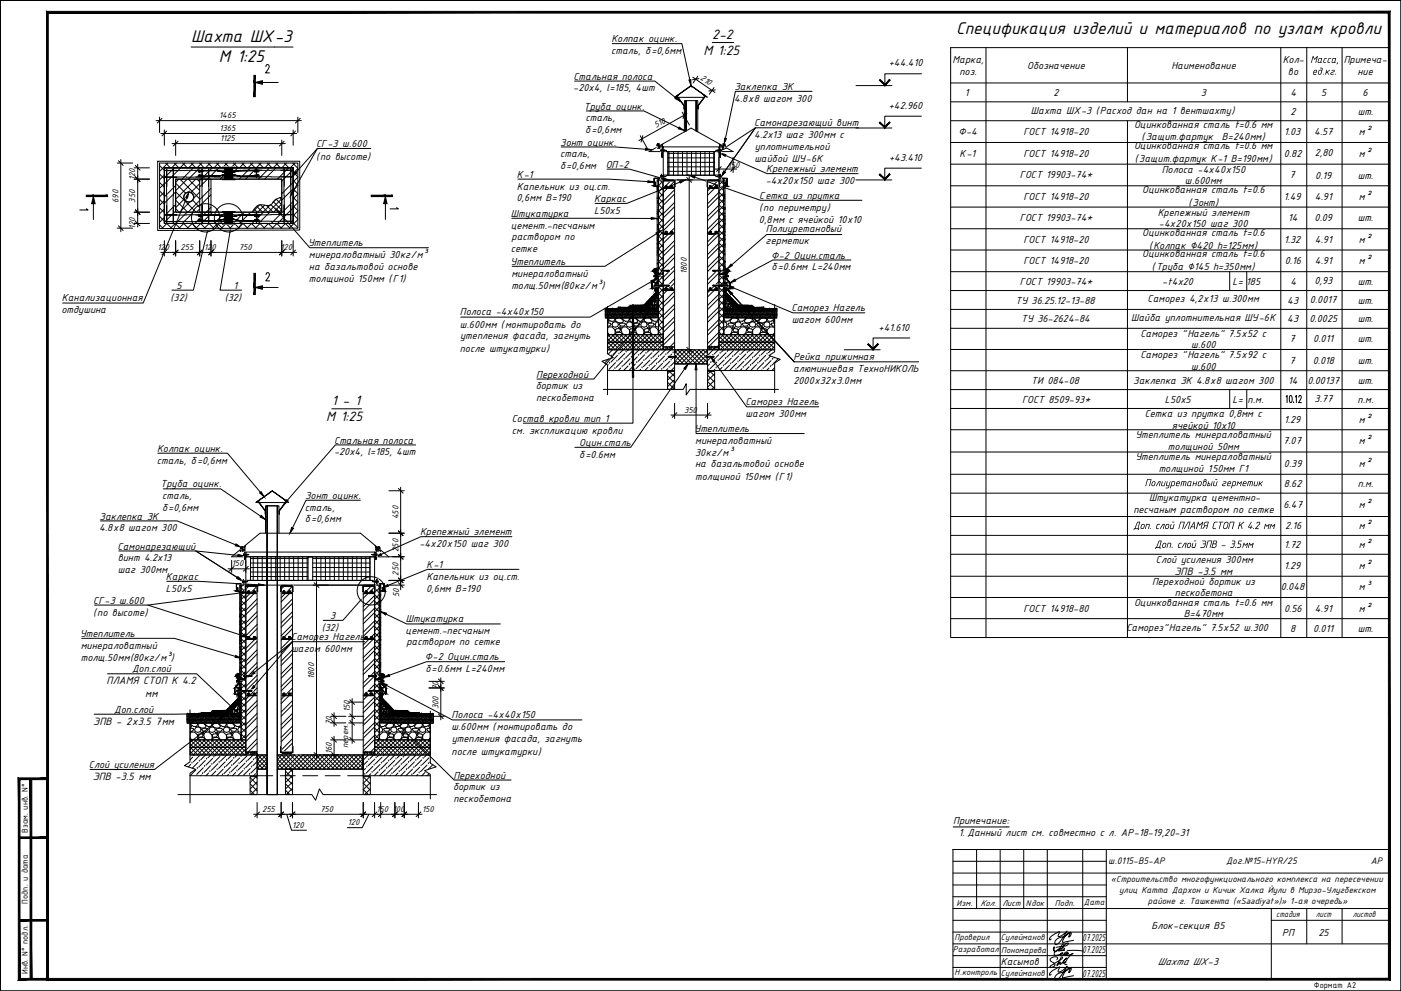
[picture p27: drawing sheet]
<svg xmlns="http://www.w3.org/2000/svg" width="594mm" height="420mm" viewBox="0 0 594 420" stroke-linecap="round" stroke-linejoin="round" font-family="sans-serif">
<defs><g id="words">
<g font-size="7.8">
<text x="81" y="17.9">Шахта ШХ-3</text>
<text x="405.4" y="14.4">Спецификация изделий и материалов по узлам кровли</text>
<text x="92.9" y="26.2">М 1:25</text>
</g>
<g font-size="6.2">
<text x="302" y="16.5">2-2</text>
<text x="298.3" y="23.1">М 1:25</text>
<text x="140.7" y="171.7">1 - 1</text>
<text x="138.3" y="178.4">М 1:25</text>
</g>
<g font-size="4.8">
<text x="480.4" y="224.3">Доп. слой ПЛАМЯ СТОП К 4.2 мм</text>
<text x="489.6" y="232.3">Доп . слой ЭПВ</text>
<text x="517.5" y="232.3">- 3.5 мм</text>
<text x="498" y="243.7">ЭПВ -3.5 мм</text>
<text x="45.2" y="290.2">ПЛАМЯ СТОП К 4.2</text>
<text x="61.6" y="295.3">мм</text>
<text x="39.6" y="307.3">ЭПВ - 2х3.5 7мм</text>
<text x="39.3" y="330.8">ЭПВ -3.5 мм</text>
</g>
<g font-size="4.7">
<text x="259.3" y="17.9">Колпак оцинк.</text>
<text x="259.1" y="22.9">сталь, б=0,6мм</text>
<text x="376.9" y="28.2">+44.410</text>
<text x="404" y="26.7">Марка,</text>
<text x="435.6" y="29.2">Обозначение</text>
<text x="496.7" y="29.2">Наименование</text>
<text x="544" y="26.7">Кол-</text>
<text x="555.6" y="26.7">Масса</text>
<text x="566.6" y="26.7">,</text>
<text x="569.8" y="26.7">Примеча-</text>
<text x="243.2" y="33.7">Стальная полоса</text>
<text x="406.9" y="31.7">поз.</text>
<text x="546.2" y="31.7">во</text>
<text x="556.3" y="31.7">ед .кг .</text>
<text x="575.6" y="31.7">ние</text>
<text x="243.1" y="38.7">-20x4, l=185, 4шт</text>
<text x="311.5" y="38.1">Заклепка ЗК</text>
<text x="409.2" y="40.7">1</text>
<text x="446.7" y="40.7">2</text>
<text x="509.2" y="40.7">3</text>
<text x="547.2" y="40.7">4</text>
<text x="560.2" y="40.7">5</text>
<text x="577.7" y="40.7">6</text>
<text x="247.6" y="46.4">Труба оцинк.</text>
<text x="311.3" y="43.1">4.8х8 шагом 300</text>
<text x="376.9" y="46.2">+42.960</text>
<text x="248.2" y="51.4">сталь,</text>
<text x="319.8" y="53.6">Самонарезающий винт</text>
<text x="437.1" y="48.4">Шахта ШХ-3 (Расход дан на 1 вентшахту)</text>
<text x="547.2" y="48.7">2</text>
<text x="575.7" y="48.7">шт.</text>
<text x="248.2" y="56.4">б=0,6мм</text>
<text x="319.8" y="58.5">4.2x13 шаг 300мм c</text>
<text x="406.4" y="57.3">Ф-4</text>
<text x="434" y="57.3">ГОСТ 14918-20</text>
<text x="480.9" y="54.2">Оцинкованная сталь t=0.6 мм</text>
<text x="484.1" y="59.5">(Защит.фартук</text>
<text x="518.1" y="59.5">В=240мм)</text>
<text x="544.6" y="57.3">1.03</text>
<text x="557.2" y="57.3">4.57</text>
<text x="576" y="57.3">м²</text>
<text x="134.1" y="62.4">СГ-3 ш.600</text>
<text x="237.5" y="61.7">Зонт оцинк.</text>
<text x="320.1" y="63.6">уплотнительной</text>
<text x="480.9" y="63.4">Оцинкованная сталь t=0.6 мм</text>
<text x="134" y="67.6">(по высоте)</text>
<text x="237.5" y="71.7">б=0,6мм</text>
<text x="237.5" y="66.7">сталь,</text>
<text x="256.9" y="71.1">ОП-2</text>
<text x="319.9" y="68.6">шайбой ШУ-6К</text>
<text x="377" y="68.2">+43.410</text>
<text x="406.9" y="66.5">К-1</text>
<text x="434" y="66.5">ГОСТ 14918-20</text>
<text x="481.2" y="68.7">(Защит.фартук К-1 В=190мм)</text>
<text x="544.4" y="66.5">0.82</text>
<text x="557.5" y="66.2">2,80</text>
<text x="576" y="66.5">м²</text>
<text x="219.2" y="75.4">К-1</text>
<text x="324.9" y="73">Крепежный элемент</text>
<text x="432.5" y="75.6">ГОСТ 19903-74*</text>
<text x="492.6" y="73.2">Полоса -4х40х150</text>
<text x="546.8" y="75.6">7</text>
<text x="557.7" y="75.7">0.19</text>
<text x="575.7" y="75.7">шт.</text>
<text x="219.2" y="80.3">Капельник из оц.ст.</text>
<text x="324.7" y="78">-4х20х150 шаг 300</text>
<text x="484.3" y="82">Оцинкованная сталь t=0.6</text>
<text x="502.5" y="78.2">ш.600мм</text>
<text x="219" y="85.3">0,6мм В=190</text>
<text x="251.9" y="85.6">Каркас</text>
<text x="321.9" y="89.6">(по периметру)</text>
<text x="321.9" y="84.3">Cетка из прутка</text>
<text x="434" y="84.8">ГОСТ 14918-20</text>
<text x="503.9" y="87.3">(Зонт)</text>
<text x="544.4" y="84.8">1.49</text>
<text x="557.5" y="84.8">4.91</text>
<text x="576" y="84.8">м²</text>
<text x="216.7" y="91.9">Штукатурка</text>
<text x="252" y="90.6">L50x5</text>
<text x="321.8" y="94.6">0,8мм с ячейкой 10х10</text>
<text x="432.5" y="93.9">ГОСТ 19903-74*</text>
<text x="491" y="91.4">Крепежный элемент</text>
<text x="546.2" y="93.9">14</text>
<text x="557.4" y="93.9">0.09</text>
<text x="575.7" y="93.9">шт.</text>
<text x="216.6" y="96.9">цемент.-песчаным</text>
<text x="216.9" y="101.9">раствором по</text>
<text x="324.8" y="98.5">Полиуретановый</text>
<text x="484.3" y="100.2">Оцинкованная сталь t=0.6</text>
<text x="491.4" y="96.4">-4х20х150 шаг 300</text>
<text x="130.7" y="104.4">Утеплитель</text>
<text x="216.6" y="106.9">сетке</text>
<text x="324.7" y="103.5">герметик</text>
<text x="434" y="103">ГОСТ 14918-20</text>
<text x="487.3" y="105.5">(Колпак ∅420 h=125мм)</text>
<text x="544.6" y="103">1.32</text>
<text x="557.5" y="103">4.91</text>
<text x="576" y="103">м²</text>
<text x="131" y="109.4">минераловатный 30кг/м³</text>
<text x="216.5" y="112.3">Утеплитель</text>
<text x="327" y="109.6">Ф-2 Оцин.сталь</text>
<text x="434" y="112.1">ГОСТ 14918-20</text>
<text x="484.3" y="109">Оцинкованная сталь t=0.6</text>
<text x="544.8" y="112.1">0.16</text>
<text x="557.5" y="112.1">4.91</text>
<text x="576" y="112.1">м²</text>
<text x="131" y="114.5">на базальтовой основе</text>
<text x="131" y="119.8">толщиной 150мм (Г1)</text>
<text x="216.8" y="117.3">минераловатный</text>
<text x="327.2" y="114.6">б=0.6мм L=240мм</text>
<text x="488.5" y="114.3">(Труба ∅145 h=350мм)</text>
<text x="74.8" y="122.4">5</text>
<text x="99.1" y="122.4">1</text>
<text x="216.8" y="122.6">толщ.50мм(80кг/м³)</text>
<text x="432.5" y="120.6">ГОСТ 19903-74*</text>
<text x="492.9" y="120.7">-t4x20</text>
<text x="522.7" y="120.7">L= 185</text>
<text x="547.2" y="120.7">4</text>
<text x="557.3" y="120.4">0,93</text>
<text x="575.7" y="120.7">шт.</text>
<text x="26.2" y="127.6">Канализационная</text>
<text x="72.4" y="127.7">(32)</text>
<text x="95.3" y="127.7">(32)</text>
<text x="430.6" y="128.7">ТУ 36.25.12-13-88</text>
<text x="486.6" y="128.2">Саморез 4,2х13 ш.300мм</text>
<text x="545.9" y="128.7">43</text>
<text x="555.5" y="128.7">0.0017</text>
<text x="575.7" y="128.7">шт.</text>
<text x="26" y="132.6">отдушина</text>
<text x="195" y="133.6">Полоса -4х40х150</text>
<text x="335.7" y="132">Саморез Нагель</text>
<text x="335.7" y="137">шагом 600мм</text>
<text x="433" y="136.7">ТУ 36-2624-84</text>
<text x="479.6" y="136.2">Шайба уплотнительная ШУ-6К</text>
<text x="545.9" y="136.7">43</text>
<text x="555.3" y="136.7">0.0025</text>
<text x="575.7" y="136.7">шт.</text>
<text x="194.9" y="138.9">ш.600мм (монтировать до</text>
<text x="195.1" y="143.8">утепления фасада, загнуть</text>
<text x="372.5" y="140.2">+41.610</text>
<text x="483.6" y="142.7">Саморез &quot;Нагель&quot; 7.5х52 c</text>
<text x="195" y="149.1">после штукатурки)</text>
<text x="505.1" y="147.7">ш.600</text>
<text x="546.8" y="145.2">7</text>
<text x="556.9" y="145.2">0.011</text>
<text x="575.7" y="145.2">шт.</text>
<text x="336.4" y="152.8">Рейка прижимная</text>
<text x="483.6" y="151.7">Саморез &quot;Нагель&quot; 7.5х92 c</text>
<text x="546.8" y="154.2">7</text>
<text x="556.7" y="154.2">0.018</text>
<text x="575.7" y="154.2">шт.</text>
<text x="227.3" y="160.1">Переходной</text>
<text x="336.3" y="157.8">алюминиевая ТехноНИКОЛЬ</text>
<text x="505.1" y="156.7">ш.600</text>
<text x="227.2" y="165.1">бортик из</text>
<text x="336.4" y="162.8">2000х32х3.0мм</text>
<text x="437.3" y="162.7">TИ 084-08</text>
<text x="480.5" y="162.7">Заклепка ЗК 4.8х8 шагом 300</text>
<text x="546.2" y="162.7">14</text>
<text x="554.4" y="162.7">0.00137</text>
<text x="575.7" y="162.7">шт.</text>
<text x="227.3" y="170.1">пескобетона</text>
<text x="316.1" y="171.9">Саморез Нагель</text>
<text x="433.4" y="170.7">ГОСТ 8509-93*</text>
<text x="494" y="170.7">L50x5</text>
<text x="522.7" y="170.7">L=</text>
<text x="529" y="170.7">п.м.</text>
<text x="557.5" y="170.6">3.77</text>
<text x="575.6" y="170.7">п.м.</text>
<text x="217" y="178.8">Состав кровли тип 1</text>
<text x="316.2" y="176.9">шагом 300мм</text>
<text x="485.4" y="176.7">Сетка из прутка 0,8мм с</text>
<text x="544.6" y="179.2">1.29</text>
<text x="576" y="179.2">м²</text>
<text x="217.1" y="183.8">см. экспликацию кровли</text>
<text x="294.5" y="183.2">Утеплитель</text>
<text x="481.4" y="185.7">Утеплитель минераловатный</text>
<text x="497" y="181.7">ячейкой 10х10</text>
<text x="66.6" y="191.6">Колпак оцинк.</text>
<text x="141.7" y="188">Стальная полоса</text>
<text x="245.6" y="189.1">Оцин.сталь</text>
<text x="294.8" y="188.2">минераловатный</text>
<text x="495.3" y="190.7">толщиной 50мм</text>
<text x="544.2" y="188.4">7.07</text>
<text x="576" y="188.4">м²</text>
<text x="66.5" y="196.6">сталь, б=0,6мм</text>
<text x="141.7" y="193">-20x4, l=185, 4шт</text>
<text x="245.6" y="194.1">б=0.6мм</text>
<text x="294.8" y="193.2">30кг/м³</text>
<text x="481.4" y="195.2">Утеплитель минераловатный</text>
<text x="544.4" y="197.9">0.39</text>
<text x="576" y="197.9">м²</text>
<text x="294.8" y="198.2">на базальтовой основе</text>
<text x="294.8" y="203.5">толщиной 150мм (Г1)</text>
<text x="491.3" y="200.2">толщиной 150мм Г1</text>
<text x="68.1" y="206.6">Труба оцинк.</text>
<text x="485.4" y="206.1">Полиуретановый герметик</text>
<text x="544.5" y="206.6">8.62</text>
<text x="575.8" y="206.6">п.м.</text>
<text x="68.8" y="211.6">сталь,</text>
<text x="129.4" y="211.5">Зонт оцинк.</text>
<text x="487.2" y="212.6">Штукатурка цементно-</text>
<text x="544.3" y="215.5">6.47</text>
<text x="576" y="215.5">м²</text>
<text x="42.2" y="220.3">Заклепка ЗК</text>
<text x="68.7" y="216.7">б=0,6мм</text>
<text x="129.3" y="221.5">б=0,6мм</text>
<text x="129.3" y="216.5">сталь,</text>
<text x="480.6" y="217.6">песчаным раствором по сетке</text>
<text x="42.1" y="225.3">4.8х8 шагом 300</text>
<text x="178.1" y="226.9">Крепежный элемент</text>
<text x="544.9" y="224.5">2.16</text>
<text x="576" y="224.5">м²</text>
<text x="49.9" y="233">Самонарезающий</text>
<text x="177.9" y="231.9">-4х20х150 шаг 300</text>
<text x="544.6" y="232.5">1.72</text>
<text x="576" y="232.5">м²</text>
<text x="49.9" y="238">винт 4.2x13</text>
<text x="490.1" y="238.6">Слой усиления 300мм</text>
<text x="49.9" y="243">шаг 300мм</text>
<text x="70.4" y="245.9">Каркас</text>
<text x="180.9" y="240.8">К-1</text>
<text x="180.9" y="245.8">Капельник из оц.ст.</text>
<text x="544.6" y="241.1">1.29</text>
<text x="576" y="241.1">м²</text>
<text x="70.4" y="250.9">L50x5</text>
<text x="180.7" y="250.8">0,6мм В=190</text>
<text x="488.5" y="247.8">Переходной бортик из</text>
<text x="543.2" y="250.3">0.048</text>
<text x="576.1" y="250.3">м³</text>
<text x="39.6" y="255.9">СГ-3 ш.600</text>
<text x="480.9" y="256.8">Оцинкованная сталь t=0.6 мм</text>
<text x="498.2" y="252.8">пескобетона</text>
<text x="39.5" y="261.2">(по высоте)</text>
<text x="140" y="262.4">3</text>
<text x="172.1" y="263.7">Штукатурка</text>
<text x="434" y="259.3">ГОСТ 14918-80</text>
<text x="502" y="261.8">B=470мм</text>
<text x="544.5" y="259.3">0.56</text>
<text x="557.5" y="259.3">4.91</text>
<text x="576" y="259.3">м²</text>
<text x="136.5" y="267.7">(32)</text>
<text x="172" y="268.6">цемент.-песчаным</text>
<text x="477.6" y="267.3">Саморез&quot;Нагель&quot; 7.5х52 ш.300</text>
<text x="547.1" y="267.8">8</text>
<text x="556.9" y="267.8">0.011</text>
<text x="575.7" y="267.8">шт.</text>
<text x="33.9" y="270">Утеплитель</text>
<text x="34.3" y="275">минераловатный</text>
<text x="123.5" y="271.5">Саморез Нагель</text>
<text x="172.3" y="273.6">раствором по сетке</text>
<text x="34.3" y="280.3">толщ.50мм(80кг/м³)</text>
<text x="123.5" y="276.5">шагом 600мм</text>
<text x="180.2" y="280">Ф-2 Оцин.сталь</text>
<text x="56" y="285">Доп.слой</text>
<text x="180.4" y="284.9">б=0.6мм L=240мм</text>
<text x="48.4" y="302.2">Доп.слой</text>
<text x="191.5" y="304.3">Полоса -4х40х150</text>
<text x="191.4" y="309.6">ш.600мм (монтировать до</text>
<text x="191.6" y="314.6">утепления фасада, загнуть</text>
<text x="191.5" y="319.9">после штукатурки)</text>
<text x="37.7" y="325.6">Слой усиления</text>
<text x="192.1" y="335.1">бортик из</text>
<text x="192.2" y="330.1">Переходной</text>
<text x="192.2" y="340.1">пескобетона</text>
<text x="404.2" y="349.4">Примечание:</text>
<text x="406.6" y="354.4">1. Данный лист см. совместно с л. АР-18-19,20-31</text>
<text x="488.3" y="394">Блок-секция B5</text>
<text x="459" y="399.1">07.2025</text>
<text x="543.7" y="396.7">РП</text>
<text x="559.1" y="396.7">25</text>
<text x="459" y="404.1">07.2025</text>
<text x="424.4" y="408.9">Касымов</text>
<text x="491" y="409.2">Шахта ШХ-3</text>
<text x="459" y="414.1">07.2025</text>
</g>
<g font-size="4.3">
<text x="469.9" y="366.4">ш.0115-B5-АР</text>
<text x="519.9" y="366.4">Дог.№15-HYR/25</text>
<text x="581.3" y="366.4">АР</text>
</g>
<g font-size="4">
<text x="471.1" y="373.9">«Строительство многофункционального комплекса на пересечении</text>
<text x="474.6" y="378.7">улиц Катта Дархон и Кичик Халка Йули в Мирзо-Улугбекском</text>
<text x="486.8" y="383.3">районе г. Ташкента («Saadiyat»)» 1-ая очередь»</text>
<text x="541.2" y="388.7">стадия</text>
<text x="558" y="388.8">лист</text>
<text x="573.6" y="388.9">листов</text>
</g>
<g font-size="3.9">
<text x="296.8" y="33.6" transform="rotate(35 296.8 33.6)">210</text>
<text x="93" y="50.2">1465</text>
<text x="93.1" y="55.6">1365</text>
<text x="93.4" y="59.9">1125</text>
<text x="278.3" y="54.4" transform="rotate(-29 278.3 54.4)">510</text>
<text x="308.6" y="71.2">150</text>
<text x="57.4" y="76.5" transform="rotate(-90 57.4 76.5)">120</text>
<text x="50.2" y="86" transform="rotate(-90 50.2 86)">690</text>
<text x="57.4" y="85.9" transform="rotate(-90 57.4 85.9)">350</text>
<text x="57.4" y="97.3" transform="rotate(-90 57.4 97.3)">120</text>
<text x="66.7" y="106">120</text>
<text x="76.6" y="106">255</text>
<text x="86.5" y="106">120</text>
<text x="101.3" y="106">750</text>
<text x="119" y="106">120</text>
<text x="291.2" y="116.1" transform="rotate(-90 291.2 116.1)">1800</text>
<text x="290.1" y="175">350</text>
<text x="168.9" y="220.2" transform="rotate(-90 168.9 220.2)">450</text>
<text x="168.9" y="234" transform="rotate(-90 168.9 234)">250</text>
<text x="98.3" y="240.2">150</text>
<text x="168.9" y="244" transform="rotate(-90 168.9 244)">250</text>
<text x="169.2" y="253.3" transform="rotate(-90 169.2 253.3)">50</text>
<text x="133.2" y="287.9" transform="rotate(-90 133.2 287.9)">1800</text>
<text x="185.9" y="292.5" transform="rotate(-90 185.9 292.5)">70</text>
<text x="148.4" y="301.8" transform="rotate(-90 148.4 301.8)">150</text>
<text x="185.9" y="300.7" transform="rotate(-90 185.9 300.7)">300</text>
<text x="140.6" y="307.4" transform="rotate(-90 140.6 307.4)">70</text>
<text x="147.6" y="317.2" transform="rotate(-90 147.6 317.2)">перем.</text>
<text x="140.6" y="319.8" transform="rotate(-90 140.6 319.8)">160</text>
<text x="111.1" y="344.3">255</text>
<text x="135.8" y="344.2">750</text>
<text x="159.7" y="344.3">150</text>
<text x="166.6" y="344.3">100</text>
<text x="179" y="344.3">150</text>
<text x="11.9" y="353.1" transform="rotate(-90 11.9 353.1)">Взам. инв. N°</text>
<text x="123.9" y="351">120</text>
<text x="147.5" y="349.9">120</text>
<text x="11.9" y="383.1" transform="rotate(-90 11.9 383.1)">Подп. и дата</text>
<text x="405.7" y="383.9">Изм.</text>
<text x="415.7" y="383.9">Кол.</text>
<text x="425" y="383.9">Лист</text>
<text x="434.9" y="383.9">Nдок</text>
<text x="447.4" y="383.9">Подп.</text>
<text x="459.6" y="383.8">Дата</text>
<text x="404.8" y="398.6">Проверил</text>
<text x="424.4" y="398.7">Сулейманов</text>
<text x="404" y="403.6">Разработал</text>
<text x="424.6" y="403.9">Пономарева</text>
<text x="11.9" y="412.9" transform="rotate(-90 11.9 412.9)">Инв. N° подл.</text>
<text x="404.7" y="413.6">Н.контроль</text>
<text x="424.4" y="413.7">Сулейманов</text>
<text x="557.1" y="418.7">Формат А2</text>
</g>
<g font-size="3.5">
<text x="164.4" y="90">1</text>
<text x="32.8" y="90.3">1</text>
</g>
</g></defs>
<path d="M.1 .2h594v420h-594v-420h594v420h-594z" fill="none" stroke="#000" stroke-width=".42"/>
<g fill="#000" stroke="#000" stroke-width=".42">
<path d="M.1 .1l.2 .2zM593.9 420.1l.2 .1z"/>
<path d="M8.1 355.5h12v-.7zM8.1 354.8h12l-12 .7z"/>
<path d="M8.1 390.5h12v-.7zM8.1 389.8h12l-12 .7z"/>
<path d="M8.5 414.8l-.7 .7 12-.7zM7.8 415.5l12-.7 .7 .7zM19.8 330.5v84.3l.7 .7zM20.5 329.8v85.7l-.7-85zM8.5 330.5h11.3l.7-.7zM7.8 329.8h12.7l-12 .7zM7.8 329.8l.7 85v-84.3zM7.8 329.8l.7 85-.7 .7z"/>
<path d="M12.8 330.2v85h.7zM12.8 330.2h.7v85z"/>
<path d="M20.5 414.8l-.7 .7 568.9-.7zM19.8 415.5l568.9-.7 .8 .7zM588.7 5.5v409.3l.8 .7zM588.7 5.5l.8-.7v410.7zM20.5 5.5h568.2l.8-.7zM19.8 4.8h569.7l-569 .7zM19.8 4.8l.7 410v-409.3zM19.8 4.8l.7 410-.7 .7z"/>
</g>
<circle cx="594.1" cy=".2" r=".19" fill="#000"/>
<!-- layer: 0 -->
<path d="M278.6 61.4v.3M279.3 62.7l.3 .2M306.8 62.7l-.3 .2M307.5 61.4v.3M113.3 214.5h4.4M102 232.2v.4M102.6 233.6l.4 .1M160.4 233.6l-.3 .1M161.1 232.2v.4" fill="none" stroke="#fff" stroke-width=".42"/>
<g fill="#fff" stroke="#fff" stroke-width=".42">
<path d="M306 62.6l1.2-1.1z"/>
<path d="M305.9 62.4l.3-.1z"/>
<path d="M305.9 62.3h.3z"/>
<path d="M307 61l-.2 .3z"/>
<path d="M305.9 62.1l.3 .2z"/>
<path d="M306.5 61.1l.3 .2z"/>
<path d="M278.9 61.5l1.1 1.2z"/>
<path d="M279.9 62.3l.2 .3z"/>
<path d="M279.9 62.3l.3 .1z"/>
<path d="M278.9 61l.3 .3z"/>
<path d="M279.9 62.3l.3-.2z"/>
<path d="M279.4 61l-.2 .3z"/>
<path d="M159.6 233.4l1.2-1z"/>
<path d="M159.5 233.3l.3-.1z"/>
<path d="M159.5 233.1l.3 .1z"/>
<path d="M160.6 231.9l-.1 .3z"/>
<path d="M159.5 233l.3 .2z"/>
<path d="M160.2 231.9l.3 .3z"/>
<path d="M102.3 232.4l1.2 1z"/>
<path d="M103.3 233.2l.2 .2z"/>
<path d="M103.3 233.2l.3 .1z"/>
<path d="M102.3 231.9l.3 .3z"/>
<path d="M103.3 233.2l.3-.2z"/>
<path d="M102.8 231.9l-.2 .3z"/>
<path d="M113.3 214.5v122.4h4.4zM113.3 214.5h4.4v122.4z"/>
<path d="M306.3 62.8l.5-.1zM306.5 62.5l.3 .2-.5 .1zM306.2 62.8l.3-.3z"/>
<path d="M306 62.7l.5-.2zM307.2 61.5l-.7 1-.5 .2z"/>
<path d="M307.2 61.5l.3 .2v-.3zM307.4 61.3l-.2 .2zM306 62.6l1.4-1.3z"/>
<path d="M306.2 62.3l-.2 .3 1.4-1.3zM307.3 61.1l-1.1 1.2z"/>
<path d="M306.8 61.3l.3-.3-.9 1.3zM307.1 61l-.9 1.3z"/>
<path d="M306.7 61l.1 .3zM306.8 61v.3z"/>
<path d="M279.3 62.7l.5 .1zM279.3 62.7l.5 .1-.2-.3zM279.6 62.5l.3 .3z"/>
<path d="M279.6 62.5l.4 .2zM278.9 61.5l.7 1 .4 .2z"/>
<path d="M278.6 61.4l.3 .1-.3 .2zM278.7 61.3l.2 .2zM278.7 61.3l1.4 1.3z"/>
<path d="M278.7 61.3l1.4 1.3zM278.8 61.1l1.1 1.2z"/>
<path d="M278.9 61l1 1.3zM278.8 61.1l1.1 1.2z"/>
<path d="M279.2 61v.3zM279.1 61l.1 .3z"/>
<path d="M159.9 233.7l.5-.1zM160.1 233.4l.3 .2-.5 .1zM159.8 233.6l.3-.2z"/>
<path d="M159.7 233.6l.4-.2zM160.8 232.4l-.7 1-.4 .2z"/>
<path d="M160.8 232.4l.3 .2v-.4zM161 232.1l-.2 .3zM159.6 233.4l1.4-1.3z"/>
<path d="M159.8 233.2l-.2 .2 1.4-1.3zM160.9 232l-1.1 1.2z"/>
<path d="M160.5 232.2l.3-.3-1 1.3zM160.8 231.9l-1 1.3z"/>
<path d="M160.3 231.9l.2 .3zM160.5 231.8v.4z"/>
<path d="M102.6 233.6l.5 .1zM102.6 233.6l.5 .1-.1-.3zM103 233.4l.3 .2z"/>
<path d="M103 233.4l.4 .2zM102.3 232.4l1.1 1.2z"/>
<path d="M102 232.2l.3 .2-.3 .2zM102.1 232.1l.2 .3zM102.1 232.1l1.4 1.3z"/>
<path d="M102.1 232.1l1.4 1.3zM102.2 232l1.1 1.2z"/>
<path d="M102.3 231.9l1 1.3zM102.2 232l1.1 1.2z"/>
<path d="M102.6 231.8v.4zM102.5 231.9l.1 .3z"/>
</g>
<g fill="none" stroke="#000" stroke-width=".42">
<path d="M108 35h10M112.7 28.2l.2-.5a.75 .75 0 0 1 1.1-.1 .75 .75 0 0 1 0 1.1l-1.4 2.2h1.7M296.4 33.3l-2.8 .5M303.3 38.1l-2.8 .5M363 36.3h15.2M390.8 31.3h-15.6v5M403.1 20.2h186v250.1h-186zM403.1 35.2h186M418.1 20.2v250.1M478.1 20.2v23M543.1 20.2v250.1M554.1 20.2v250.1"/>
<path d="M569.1 20.2v250.1M68.7 50.2l-2 2M70.7 55.6l-2 2M75.5 59.9l-2 2M120.5 59.9l-2 2M125.3 55.6l-2 2M127.3 50.2l-2 2M272.6 57.5l-.8 2.7M286.1 41.2l6.9-4.9 6.9 4.9-6.9-4.8zM286.2 41.3h12.4M286.9 40.8l.8-.4-.5 .4 3 4v1.5l-.2-1.5zM290.4 47.5l-.7 2.7"/>
<path d="M290.8 42.7h-.6v13.3M291 55.5l-.2-12.8v12.9v-12.9h4.4l-.1 12.8M295.2 42.7h.7v13.3M298.5 40.3l.7 .5-3.1 4-.2 1.5v-1.5l3-4zM362.9 54.3h15.3M390.7 49.3h-15.5v5M403.1 43.2h186M403.1 51.2h186M478.1 51.2v219.1M50.2 68.2l2 1.9M57.4 75l2 2M57.4 70.1l2 2"/>
<path d="M66.9 68.4h60.2v29.1l-60.2 .2zM69.7 71.2h54.6v23.5h-54.6zM69.7 71.2h54.6h-54.6v23.5h54.6v-23.5v23.5h-54.6zM70.8 79.1l-.2-7.4v11.4M73.4 79.1l.1-7.4v11.4M74.5 75.9h45v14.1h-45zM75 72.2l-4.9 .1h8.9M79 75l-8.9 .1h4.9M79 72.2h8M83 75l16 .1M83 72.3h8M84.7 75.9h4.8v14.1h-4.8z"/>
<path d="M85.7 79.1v-7.4v11.4M87 75.1h-8M88.4 79.1l.1-7.4v11.4M91 72.2h8M95 75h8M95 72.3h8M103 75.1h8M107 74.9h8M108.7 71.4l.1 4zM111 72.1l-8 .1M115 72.1h8.9l-4.9 .1M115 72.2l-8 .1"/>
<path d="M119 74.9l4.9 .1h-8.9M120.5 79l-.1-7.5v11.4M123.2 79l.1-7.5-.1 22.9 .1-7.4M277.5 78.7v-3h2.9v-1.8l-.1 1.7h-2.9v3.2M277.9 77.3v1.4l-.2 .3-.3-.3h.5zM278.7 76.3h.5v55.6h-.5zM278.7 60.9l1.4 2M278.8 61.1h.7l-.3 .2 .7 1 .3-.2a.6 .6 0 0 1-.2 .7 .6 .6 0 0 1-.7-.1l.3-.2-.7-1-.3 .2zM280.2 62.1l-.3 .6h-.7M280.2 62.1l-.3 .2-.7-1 .3-.2h-.7l-.2 .6 .3-.2 .7 1-.3 .2M281.2 74.3h23.7v2h-23.7zM281.2 62.3h23.7v2h-23.7z"/>
<path d="M281.2 64.3h2v10h-2zM281.2 64.3h-6l17.8-10 17.9 10h-6M283.2 64.3h19.6v10h-19.6zM291.2 75.3l2.1 2M302.8 64.3h2.1v10h-2.1zM305.8 70.7l-2 1.9M305.8 62.1l.3 .6h.7M306.5 61.1h.7l.3 .6M306.5 61.1l.2-.1a.61 .61 0 0 1 .8 .7l-.3-.2-.7 1 .2 .3a.61 .61 0 0 1-.8-.7l.3 .2 .6-1zM306.5 61.1l.3 .2-.6 1-.3-.2M306.8 76.3h.6v55.6h-.6zM307.4 60.9l-1.4 2"/>
<path d="M307.5 61.7l-.3-.2-.7 1 .3 .2M307.8 78.7h.5M307.8 77.3v1.5zM307.9 78.7h.3M308.3 78.7v-3h-2.9v-1.8v1.7h3v3.2M311.8 70.7l-1.9 1.9M362.9 76.3h15.2M390.7 71.3h-15.5v5M403.1 60.4h186M403.1 69.6h186M403.1 78.8h186M39.6 83.1v9.9"/>
<path d="M50.2 95.8l2 1.9M57.4 88.9l2 2M57.4 93.8l2 2M70.8 83.1v11.4l-.2-7.4M73.4 83.1v11.4l.1-7.4M75 91.1l-4.9 .1h8.9M79 91.1h8M79 93.9h-8.9l4.9 .1M83 91.1h8M83 93.9h8M85.7 83.1v11.4v-7.4M87 93.9l-8 .1"/>
<path d="M88.4 83.1v11.4l.1-7.4M91 91h8M95 93.8h8M99 93.9h-8M103 93.9h8M108.7 90.2l.1 4zM111 91l-16 .1M115 91l8.9-.1-4.9 .2M115 91.1h-8M119 93.8l4.9 .1-16.9-.1M119.5 83.6a7.9 7.9 0 0 0-4.7 3.3l-1.3 .2a5.3 5.3 0 0 0-4.7 .5l-1.9 2.4M120.5 82.9v11.5l-.1-7.4"/>
<path d="M163.4 83.1v9.9M403.1 87.8h186M403.1 97h186M70.7 106l-2 2M75.5 106l-2 2M85.7 106l-2 2M90.5 106l-2 2M112.8 116.4l.2-.4a.75 .75 0 0 1 1-.2 .75 .75 0 0 1 .1 1.1l-1.4 2.2h1.7M120.5 106l-2 2M125.3 106l-2 2M277 115l.6 .8v2.9l-1.1 1.2v2.4M277.2 114.9l.5 .8v3l-1.2 1.2v2.4"/>
<path d="M277.3 114.9l.6 .7-.6-.8-.2 .2M308.8 114.8l.2 .2M308.8 114.8l-.6 .8zM308.8 114.9l-.4 .8v3l1.2 1.2-.2 2.3M309 115l-.5 .8v2.9l1.1 1.2v2.4M403.1 106h186M403.1 115.2h186M521.4 115.2v8M528.7 115.2v8M108 121.9h10M257.6 129.9v20.1l2.4 1.6-4.8 1.6 2.4 1.6v12.6M257.7 139.1l.3-.4 1.4-.1 1.4 1.2 .1 1.3-.4 .8"/>
<path d="M257.7 137l1.2 .1 .2 .5-.7 .7-.7-.1M257.7 134.9l21.5-.2v7.2h-21.5zM257.7 135.3l.6 .8-.6 .7M260.9 139.9l.4-.5 1.3-.1 .6 .6-.5 .7-1.5 .2zM260.9 134.8l-.5 1.4h-1.3l-1.4-1.3M261.7 134.8l-.8 .6 .3 .8 1.2 .7 1.6-.1 .4-.7-1.4-1.3M262.2 137.6l-.4-.9-.9-.3-1 .4-.4 .8 .3 .8 1.1 .3 1-.3 .4-.8M262.3 138.8l1.1-.1-.2 .6zM262.7 137.3l1.1-.4 1.2 .2 .2 .5-.7 .7-1.4-.1-.5-.6zM266.9 139.8l.1 1.3-.4 .8M266.9 139.8l-1.4-1.2-1.5 .1-.6 1.1 .4 1.5 .8 .6M266.9 134.8l-.4 1.4h-1.3l-1.5-1.4"/>
<path d="M267 139.9l.4-.5 1.3-.1 .6 .6-.5 .7-1.5 .2zM267 135.4l.8-.6h1.6l1.1 1.3-.4 .7-1.6 .1-1.2-.7zM268.3 137.6l-.4-.9-.9-.3-1 .4-.4 .8 .3 .8 1.1 .3 1-.3 .4-.8M268.4 138.8l1.1-.1-.2 .6zM268.7 137.3l1.2-.4 1.2 .2 .2 .5-.7 .7-1.4-.1zM269.8 134.7l.1 .5 1.4 1h1.3l.4-1.5M273.1 139.9l.4-.5 1.3-.1 .6 .6-.5 .7-1.5 .2zM273.1 135.4l.8-.6h1.6l1.1 1.3-.4 .7-1.6 .1-1.2-.7zM274.4 137.6l-.4-.9-.9-.3-1 .4-.4 .8 .3 .8 1.1 .3 1-.3 .4-.8M274.5 138.8l1.1-.1-.2 .6zM274.8 137.3l1.2-.4 1.2 .2 .2 .5-.7 .7-1.4-.1zM275.9 134.7l.1 .5 1.4 1h1.3l.4-1.5"/>
<path d="M276.7 121.5l-.1 .8zM279.1 139.8l.1 1.3-.4 .8M279.1 139.8l-1.4-1.2-1.5 .1-.6 1.1 .4 1.5 .8 .6M279.2 139.9v.5M279.2 135.4v.1M279.2 139.8v.1M279.2 136.4l-1 .4-.4 .8 .3 .8 1.1 .3M279.2 135.3v.1M306.8 134.7l21.6 .2v7h-21.6zM306.8 139.8l.1 .1M306.8 135.3l.1 .1M306.9 135.4l-.1 .1"/>
<path d="M306.9 136.4l1 .4 .4 .8-.3 .8-1.2 .3M306.9 136.4h-.1M306.9 139.9l-.1 .5M307 134.7l.4 1.5h1.3l1.4-1 .1-.5M308.9 137.1l1.2-.2 1.1 .4 .1 .3-.5 .6-1.4 .1-.7-.7zM309.3 121.5l.1 .8zM310.5 138.7l1.1 .1-.9 .5zM310.6 134.8h1.6l.8 .6-.3 .8-1.2 .7-1.6-.1-.4-.7zM310.7 139.9l.6-.6 1.3 .1 .4 .9-.3 .5-1.5-.2zM312.1 136.7l.9-.3 1 .4 .4 .8-.3 .8-1.1 .3-1-.3-.4-.8zM313.1 134.7l.4 1.5h1.3l1.4-1 .1-.5M315 137.1l1.2-.2 1.1 .4 .1 .3-.5 .6-1.4 .1-.7-.7z"/>
<path d="M316.6 138.7l1.1 .1-.9 .5zM316.7 134.8h1.6l.8 .6-.3 .8-1.2 .7-1.6-.1-.4-.7zM316.8 139.9l.6-.6 1.3 .1 .4 .9-.3 .5-1.5-.2zM317.7 137.6l.4 .8 1 .3 1.1-.3 .3-.8-.4-.8-1-.4-1 .3-.3 .9M319.1 134.8l.5 1.4h1.3l1.4-1v-.4M321.1 137.1l1.2-.2 1.1 .4 .1 .3-.5 .6-1.4 .1-.7-.7zM322.7 138.7l1.1 .1-.9 .5zM322.9 139.9l.6-.6 1.3 .1 .4 .9-.3 .5-1.5-.2zM323.1 134.8l-1.4 1.3 .4 .7 1.6 .1 1.2-.7 .3-.8-.8-.6M324.2 136.7l1-.3 1 .4 .4 .8-.3 .8-1.1 .3-1-.3-.4-.8zM325.2 134.8l.5 1.4h1.3l1.4-1.3M328.4 139.1l-.3-.4-1.4-.1-1.4 1.2-.1 1.3 .4 .8"/>
<path d="M328.4 137l-1.2 .1-.2 .5 .7 .7 .7-.1M328.4 135.3l-.6 .8 .6 .7M328.5 129.1v20l-2.4 1.6 4.7 1.7-2.3 1.5v12.6M403.1 123.2h186M403.1 131.2h186M403.1 139.2h186M257.7 140.9l.8 1M257.7 141.4l.4 .5M261 141.9l-.1-.4 .8-.6h1.6l.9 1M267.1 141.9l-.1-.4 .8-.6h1.6l.9 1M270.7 141.9l-.8-.6-.4-1.5 .6-1.1 1.5-.1 1.4 1.2 .1 1.3-.4 .8M273.2 141.9l-.1-.4 .8-.6h1.6l.9 1"/>
<path d="M279.2 141.4v.2M281.2 147.1h4.9v1.2h-4.9zM286.2 148.3h13.7v6h-13.7zM286.2 148.3v6h13.7v-6M291.2 147.3l2.1 2M300 147.1h4.9v1.2h-4.9zM306.8 141.4v.2M307.3 141.9l-.4-.8 .1-1.3 1.4-1.2 1.5 .1 .6 1.1-.4 1.5-.8 .6M309.7 141.9l.9-1h1.6l.8 .6-.1 .4M313.4 141.9l-.4-.8 .1-1.3 1.4-1.2 1.4 .1 .7 1.1-.4 1.5-.8 .6M315.8 141.9l.9-1h1.6l.8 .6-.1 .4M319.5 141.9l-.4-.8 .1-1.3 1.4-1.2 1.4 .1 .7 1.1-.4 1.5-.8 .6"/>
<path d="M321.9 141.9l.9-1h1.6l.8 .6-.2 .4M328.4 140.9l-.9 1M328.4 141.4l-.4 .5M358 148.3h15.2M385.8 143.3h-15.6v5M403.1 148.2h186M403.1 157.2h186M140.7 173.3h12.6M255.8 165.1h33.9l1.3-2.4v4.8l1.6-2.4h37.5M287 175l-2 2M301 175l-1.9 2M403.1 165.2h186"/>
<path d="M403.1 173.2h186M521.4 165.2v8M528.7 165.2v8M545.4 168.3l.4-.6v3M547 167.8l.2-.1a1.91 1.91 0 0 1 0 3l-.5-1.3zM548.5 170.4l.1 .2M549.3 168.3l.4-.6v3M550.7 168.4l.4-.7 .5 .1 .1 1-1.1 1.9h1.3M403.1 182.2h186M403.1 191.6h186M108.5 213l7-4.9 6.9 4.9-6.9-4.8zM108.6 213.1h12.4"/>
<path d="M109.3 212.6l.8-.4-.5 .4 3 4v1.5l-.2-1.5zM113.3 214.5h4.4v122.4h-4.4zM113.3 214.5h-.7v11.6M113.3 214.5l.1 122.4zM117.5 214.5l.2 122.4zM117.7 214.5h.6v11.6M120.9 212.1l.7 .5-3.1 4-.2 1.5v-1.5l3-4zM168.9 207.1l2 2M403.1 201.1h186M403.1 209.1h186M403.1 219h186M102.1 231.7l1.4 2.1"/>
<path d="M102.2 232l.7-.1-.3 .3 .7 1 .3-.2-.2 .6h-.8l.4-.2-.7-1-.3 .2zM103.6 232.9l-.3 .7h-.7M103.6 233l-.3 .2-.7-1 .3-.3h-.7l-.3 .6 .4-.1 .7 1-.4 .2M104.2 234.1h54.6v2h-54.6zM104.2 236.1h2v10h-2zM104.2 236.1h-6l12.1-10h42.5l12.1 10h-6.1M106.2 236.1h50.7v10h-50.7zM130.6 236.1h2v10h-2zM156.9 236.1h1.9v10h-1.9zM159.5 232.9l.2 .7h.7M160.1 231.9h.7l.3 .6M160.2 231.9h.1a.61 .61 0 0 1 .8 .7l-.3-.2-.7 1 .2 .3a.61 .61 0 0 1-.8-.7l.3 .2 .7-1z"/>
<path d="M160.2 231.9l.3 .3-.7 1-.3-.2M161 231.7l-1.4 2.1M161.1 232.6l-.3-.2-.7 1 .3 .2M168.9 235.1l2 2M168.9 225.1l2 2M403.1 227h186M403.1 235h186M99.2 240.2l-2 1.9M100.2 250.5h.6M100.7 250.5h-.4v-3h2.9v-1.8v1.7h-2.9v3.2M100.7 250.5l.1-1.4v1.5M101.7 248.1h.5v56.8h-.5z"/>
<path d="M104.2 246.1h54.6v2h-54.6zM105.3 240.2l-2.1 1.9M133.2 247.1l2 2M134.8 248.1h23.5M160.8 248.1h.6v56.8h-.6zM162.3 250.6v-1.5l.1 1.4h.3v-3h-2.9v-1.8l.1 1.7h2.9v3.2M162.3 250.5h.5M168.9 245.1l2 2M168.9 247.1l2 2M403.1 244.3h186M403.1 253.3h186M403.1 262.3h186"/>
<path d="M99.7 294v-.8l.1 .8M100.1 286.6l.8 .8-.7-.8 .5 .9v3l-1.2 1.2 .1 2.4-.1-2.4 1.1-1.3v-2.8zM148.4 296.7l1.9 2M162.7 286.6l.3 .2M162.8 286.6l-.6 .8 .7-.7M163 286.7l-.6 .8v3l1.1 1.2v2.3M163 286.8l-.6 .8v2.8l1.2 1.3v2.3M163.3 293.2l.1 .9zM185.9 290.7l2 2M185.9 287.9l2 2M80.6 310.9l.3-.4 1.5-.2 1.4 1.3 .1 1.3-.4 .8M80.6 308.8l1.3 .1 .2 .5-.7 .7-.8-.1"/>
<path d="M80.6 306.7l21.6-.2v7.2h-21.6zM80.6 307.1l.7 .7-.7 .8M80.6 312.7l.9 1M80.6 313.2l.5 .5M82.9 308.6l1-.4 1 .3 .4 .9-.4 .8-1 .3-1.1-.3-.3-.8zM83.8 306.6l-.4 1.4h-1.3l-1.4-1.3M83.9 311.7l.4-.5 1.3-.1 .6 .6-.5 .7-1.5 .2zM84 313.7l-.1-.4 .8-.6h1.6l.9 1M84.7 306.6l-.8 .6 .3 .8 1.2 .7 1.6-.1 .4-.8-1.4-1.2M85.3 310.6l1.1-.1-.2 .7zM85.6 309.1l1.2-.4 1.2 .2 .2 .5-.7 .7-1.4-.1zM87.6 313.7l-.8-.6-.4-1.5 .6-1.1 1.5-.2 1.4 1.3 .1 1.3-.4 .8"/>
<path d="M89.9 306.6l-.4 1.4h-1.3l-1.5-1.4M90 311.7l.4-.5 1.3-.1 .6 .6-.5 .7-1.5 .2zM90 307.2l.8-.6h1.6l1.1 1.2-.4 .8-1.6 .1-1.2-.7zM90.1 313.7l-.1-.4 .8-.6h1.6l.9 1M91.3 309.4l-.4-.9-.9-.3-1 .4-.4 .8 .3 .8 1.1 .3 1-.3 .4-.8M91.4 310.6l1.1-.1-.2 .7zM91.7 309.1l1.2-.4 1.2 .2 .2 .5-.7 .7-1.4-.1zM93.7 313.7l-.8-.6-.4-1.5 .6-1.1 1.5-.2 1.4 1.3 .1 1.3-.4 .8M95.1 308.6l1-.4 .9 .3 .5 .9-.4 .8-1 .3-1.1-.3-.3-.8zM96 306.5l-.4 1.5h-1.3l-1.4-1-.1-.4M96.1 311.7l.4-.5 1.3-.1 .6 .6-.5 .7-1.5 .2zM96.1 307.2l.8-.6h1.6l1.1 1.2-.4 .8-1.6 .1-1.2-.7z"/>
<path d="M96.2 313.7l-.1-.4 .8-.6h1.6l.9 1M97.5 310.6l1.1-.1-.2 .7zM97.8 309.1l1.2-.4 1.2 .2 .2 .5-.7 .7-1.4-.1zM98.9 306.5l.1 .5 1.4 1h1.3l.4-1.5M99.8 313.7l-.8-.6-.4-1.5 .6-1.1 1.5-.2 1.4 1.3 .1 1.3-.4 .8M102.2 311.6v.6M102.2 308.2l-1.1 .4-.3 .8 .3 .8 1.1 .3M102.2 307.1v.2M102.2 313.2v.2M104.2 318.9h4.8v1.2h-4.8zM133.2 319.1l2 2M140.6 302.7l2.1 2"/>
<path d="M140.6 305.5l2.1 2M140.6 312.7l2.1 2M140.6 319.1l2.1 2M148.4 302.7l1.9 2M148.4 305.5l1.9 2M148.4 312.7l1.9 2M154 318.9h4.8v1.2h-4.8zM160.8 306.5l21.6 .2v7h-21.6zM160.8 311.6v.6M160.8 308.2l1.1 .4 .4 .8-.3 .8-1.2 .3M160.8 307.1v.2M160.8 313.2v.2"/>
<path d="M161 306.5l.4 1.5h1.3l1.4-1 .1-.5M161.3 313.7l-.4-.8 .1-1.3 1.4-1.3 1.4 .2 .7 1.1-.4 1.5-.8 .6M162.9 308.9l1.2-.2 1.2 .4v.3l-.5 .6-1.4 .1-.7-.7zM163.7 313.7l.9-1h1.6l.8 .6-.2 .4M164.5 310.5l1.1 .1-.9 .6zM164.6 306.6h1.6l.8 .6-.3 .8-1.2 .7-1.6-.1-.4-.8zM164.7 311.7l.6-.6 1.3 .1 .4 .8-.3 .6-1.5-.2zM165.6 309.4l.4 .8 1 .3 1.1-.3 .3-.8-.4-.8-1-.4-1 .3-.3 .9M167.1 306.5l.4 1.5h1.3l1.4-1 .1-.4M167.1 311.6l-.1 1.3 .4 .8M167.1 311.6l1.4-1.3 1.4 .2 .7 1.1-.4 1.5-.8 .6M169 308.9l1.2-.2 1.2 .4v.3l-.5 .6-1.4 .1-.7-.7z"/>
<path d="M169.8 313.7l.9-1h1.6l.8 .6-.2 .4M170.6 310.5l1.1 .1-.9 .6zM170.7 306.6h1.6l.8 .6-.3 .8-1.3 .7-1.5-.1-.4-.8zM170.8 311.7l.6-.6 1.2 .1 .5 .8-.3 .6-1.5-.2zM171.7 309.4l.4 .8 1 .3 1.1-.3 .3-.8-.4-.8-1-.4-1 .3-.3 .9M173.2 306.6l.4 1.4h1.3l1.5-1.4M173.5 313.7l-.4-.8 .1-1.3 1.4-1.3 1.4 .2 .7 1.1-.5 1.5-.7 .6M175.1 308.9l1.1-.2 1.3 .4v.3l-.5 .6-1.4 .1-.7-.7zM175.9 313.7l.9-1h1.6l.8 .6-.2 .4M176.7 310.5l1.1 .1-.9 .6zM176.9 311.7l.6-.6 1.2 .1 .5 .8-.3 .6-1.5-.2zM177.1 306.6l-1.4 1.2 .4 .8 1.5 .1 1.3-.7 .3-.8-.8-.6"/>
<path d="M177.8 309.4l.4 .8 1 .3 1.1-.3 .3-.8-.4-.8-1-.4-1 .3-.3 .9M179.2 306.6l.5 1.4h1.3l1.4-1.3M179.3 311.6l-.1 1.3 .3 .8M182.4 310.9l-.3-.4-1.4-.2-1.4 1.3M182.4 308.8l-1.2 .1-.2 .5 .7 .7 .7-.1M182.4 312.7l-.8 1M182.4 307.1l-.6 .7 .6 .8M182.4 313.2l-.4 .5M182.5 301.5v22.1l2.4 1.5-4.8 1.6 2.4 1.6v10.5M185.9 302.7l2 2M75.5 336.9h56.7l1.6 2.4 1.6-4.8 1.6 2.4h48.1M109.2 320.1v6h4.2h-4.2v-6h4.2h-4.4v8.8h6.7"/>
<path d="M118.8 328.9h6.4M124.6 320.1h-7.1h36.4v6h-36.4h36.4v-6M127.8 320.1h6.4M128.4 328.9h6.3M137.3 320.1h6.4M137.9 328.9h6.3M146.9 320.1h7.1v8.8h-6.6M110 344.3l-2 1.9M120.2 344.3l-2 1.9M125 344.3l-2 1.9M125.1 344.3l-2.1 1.9M155 344.3l-2 1.9"/>
<path d="M159.8 344.3l-2 1.9M162.4 344.3l-1.9 1.9M168.5 344.3l-2.1 1.9M172.4 344.3l-2 1.9M178.4 344.3l-1.9 1.9M404.2 350.6h23.8"/>
<circle cx="80" cy="83.5" r="2.18"/>
<circle cx="80" cy="83.5" r="2.01"/>
</g>
<g fill="none" stroke="#000" stroke-width=".42">
<path d="M67.7 77.3l2 2.1M67.7 73.8l2 2M67.7 70.2l2 2M69.7 74.3l-2 1.9M69.7 77.9l-2 1.9M70.2 69.1l2 2.1M71.2 69.1l-3.5 3.6M73.8 69.1l2 2.1M73.9 71.2l-4.2 4.2M74.5 78.7l-4.8 4.8M74.5 77.7l4.2 4.2M74.8 69.1l-2 2.1"/>
<path d="M75.8 75.9l-1.3 1.4M76.3 75.9l8.4 8.4M76.6 71.2l-6.9 6.9M77.4 69.1l2 2.1M78.4 69.1l-2 2.1M79.4 75.9l-4.9 5M81 69.1l2 2.1M82 69.1l-2 2.1M82 71.2l-4.8 4.7M83 75.9l-8.5 8.6M83.5 75.9l1.2 1.2M84.6 69.1l2 2.1"/>
<path d="M84.7 71.2l-4.8 4.7 4.8 4.8M84.7 77.9l-3.7 3.6M85.6 69.1l-2.1 2.1M88.2 69.1l2 2.1M89.2 69.1l-2.1 2.1M89.5 79.8l-4.8 4.8M90.1 71.2l-5.4 5.3M91.8 69.1l2 2.1M92.7 69.1l-2 2.1M92.8 71.2l-8.1 8M95.4 69.1l2 2.1M96.3 69.1l-2 2.1"/>
<path d="M98.1 71.2l-4.7 4.7M99 69.1l2 2.1M99.9 69.1l-2 2.1M100.9 71.2l-4.8 4.7M102.5 69.1l2.1 2.1M103.5 69.1l-2 2.1M106.1 69.1l2.1 2.1M106.2 71.2l-4.8 4.7M107.1 69.1l-2 2.1M108.9 71.2l-4.7 4.7M109.7 69.1l2 2.1M110.7 69.1l-2 2.1"/>
<path d="M113.3 69.1l2 2.1M114.3 71.2l-4.8 4.7M114.3 69.1l-2 2.1M116.9 69.1l2 2.1M117 71.2l-4.8 4.7M117.9 69.1l-2 2.1M120.5 69.1l2 2.1M121.5 69.1l-2 2.1M122.4 71.2l-4.8 4.7M124.1 69.1l2.2 2.2M124.3 77.3l-4.8 4.8M124.3 72l-4.8 4.8"/>
<path d="M124.3 76.5l2 2M124.3 72.9l2 2M125.1 69.1l-2 2.1M126.3 71.5l-2 2M126.3 75.1l-2 2M126.3 78.7l-2 2M278.7 79.5h.1M278.7 79.1h.1M278.7 78.9h.1M278.7 79.3h.1M278.7 79.3v.2M278.9 76.8h.2"/>
<path d="M278.9 76.6v.2M279 76.6l-.1 .2M279.1 76.3h.1M279.2 77.5h.1M279.2 77.6h.1M279.2 78.5l2 2M279.7 76.3l1.5 1.5M281.2 79.4l-2 2M281.2 76.7l-2 2M283.2 72.6h19.6M283.2 70.7h19.6M283.2 68.8h19.6"/>
<path d="M283.2 66.9h19.6M283.2 65h19.6M283.7 64.3v10M284.3 76.8l-3.1 3M285.6 64.3v10M286.1 76.8l-4.9 4.9M287.5 64.3v10M289.4 64.3v10M291.3 64.3v10M293.2 64.3v10M295.1 64.3v10M297 64.3v10"/>
<path d="M298.9 64.3v10M300.7 76.8l-.7 .6M300.8 64.3v10M302.7 64.3v10M304.3 76.8l-4.3 4.2M304.9 78l-4.9 4.8M304.9 78.7l1.9 2.1M305.1 76.3l1.7 1.8M306.8 79.1l-1.9 2M306.8 76.4l-1.9 2M306.9 79.1l-.1 .1M307 79.1h-.2"/>
<path d="M307.1 78.8h.1M307.1 77.9h.1M307.4 79.7h.1M307.4 77.3h.1M307.4 77.3v.1M67.7 95.3l1.5 1.6M67.7 91.7l2 2M67.7 88.1l2 2M67.7 84.5l2 2M67.7 80.9l2 2.1M69.7 81.4l-2 2M69.7 85l-2 2"/>
<path d="M69.7 88.6l-2 2M69.7 92.2l-2 2M72.2 96.9l2.1-2.2 2.1 2.2M72.8 96.9l-2-2.2-2.2 2.2M74.5 86.7l-4.8 4.9M74.5 81.4l-4.8 4.7M74.5 89.5l-4.8 4.7M74.5 88.5l1.5 1.5M74.5 84.9l5.1 5.1M74.5 81.3l8.7 8.7M75.8 96.9l2.1-2.2 2.1 2.2M78.1 84.5l-3.6 3.6"/>
<path d="M79.3 90l-4.7 4.7M80.4 85.7l-4.2 4.3M81.5 94.7l2.1 2.2M81.5 94.7l-2.1 2.2M81.8 85l2.9 2.9M82.1 90l-4.8 4.7M84.7 81.4l-2.4 2.5M84.7 85l-4.9 5M84.7 88.6l-1.3 1.4M85.1 94.7l2 2.2M85.1 94.7l-2.1 2.2M88.7 94.7l2 2.1"/>
<path d="M88.7 94.7l-2.1 2.2M89.5 87.9l-6.9 6.8M89.5 82.6l-4.8 4.7M90.1 90l-4.7 4.7M92.3 94.7l2 2.1M92.3 94.7l-2.1 2.1M95.5 90l-4.8 4.7M95.8 94.7l2.1 2.1M95.9 94.7l-2.1 2.1M97.4 96.8l2.1-2.1 2 2.1M98.2 90l-4.8 4.7M101 96.8l2.1-2.1 2 2.1"/>
<path d="M103.6 90l-4.8 4.7M106.3 90l-4.8 4.7M107.8 88.6l1.3 1.4M108.2 96.8l2.1-2.1 1.9 2.1M108.6 96.8l-1.9-2.1-2.1 2.1M108.9 87.5l2.5 2.5M110.1 86.9l-3.1 3.1M110.5 86.8l3.1 3.2M111.7 90l-4.8 4.7M111.8 96.8l2-2.1 2 2.1M112.2 87l-2.9 3M113 87.1l2.8 2.9"/>
<path d="M114.4 90l-4.8 4.7M114.7 86.8l-3.2 3.2M114.8 86.7l3.3 3.3M115.9 85.5l3.3 3.3M116.9 84.5l-1.3 1.4M117.1 84.4l2.1 2.2M117.4 94.7l2 2.1M117.4 94.7l-2 2.1M118.6 83.7l.6 .6M119.2 84.5l-5.4 5.5M119.2 86.7l-3.2 3.3M119.2 89l-.9 1"/>
<path d="M121 94.7l2 2M121 94.7l-2 2.1M124.3 85.4l-9.3 9.3M124.3 93.5l-1.2 1.2M124.3 80.1l-4.8 4.7M124.3 88.1l-6.6 6.6M124.3 94.5l2 2M124.3 90.9l2 2M124.3 87.3l2 2M124.3 83.7l2 2M124.3 80.1l2 2M126.3 82.3l-2 2"/>
<path d="M126.3 85.9l-2 2M126.3 89.5l-2 2M126.3 93.1l-3.7 3.7M126.3 96.6l-.1 .1M278.7 84.2h.1M278.7 93.3h.1M278.7 90.6h.1M278.7 80.1h.1M278.7 90.1h.1M278.8 80.5h.1M278.8 89.4h.1M278.9 95.4h.1"/>
<path d="M278.8 96.5h.1M278.8 97.4h.1M278.8 91h.1M278.8 95.4v.2M278.8 84.1l.2-.1zM278.9 85.5h.1M278.9 86.1h.1M278.9 86v.2M278.9 80.6h.1M278.9 95.4v.1M278.9 99.8h.1M278.9 92.8h.1"/>
<path d="M278.9 85.4h.1M279 99h.1M279 80.9h.1M279 91.9h.1M279 96h.1M279 86l-.1 .1M279 83.5l.2-.2-.2 .2M279 97.3h.1M279 98.1h.1M279.1 96.4h.1M279.1 88.2h.1M279.1 81.5h.1"/>
<path d="M279.1 95.6h.1M279.1 87.3h.1M279.1 98.3h.1M279.1 83.1h.1M279.1 88.8l.1 .1M279.2 93.9h.1M279.2 94.7h.1M279.2 92h.1M279.2 93.1h.1M279.2 83.6h.1M279.2 88.1h.1M279.2 87.9v.2"/>
<path d="M279.2 92.2h.1M279.2 93.7h.1M279.2 97.5l2 1.9M279.2 94.7l2 1.9M279.2 91.9l2 2.1M279.2 89.3l2 2M279.2 86.6l2 2M279.2 83.9l2 2M279.2 81.2l2 2M279.2 88v.1M279.2 88.7l-.1 .1M279.2 100h-.1"/>
<path d="M281.2 82.1l-2 2M281.2 87.5l-2 2M281.2 90.2l-2 2M281.2 98.3l-2 1.9M281.2 84.8l-2 2M281.2 92.8l-2 2.1M281.2 95.5l-2 2v-.2M286.1 85.8l-4.9 4.8M286.1 80.4l-4.9 4.9M286.1 91.2l-4.9 4.8M286.1 96.6l-4.9 4.8M286.1 82.3l-4.9 4.7"/>
<path d="M286.1 87.6l-4.9 4.8M286.1 93l-4.9 4.8M286.1 98.4l-4.9 4.8M304.9 97.7l-4.9 4.9M304.9 88.8l-4.9 4.8M304.9 99.6l-4.9 4.8M304.9 81.6l-4.9 4.8M304.9 87l-4.9 4.8M304.9 92.4l-4.9 4.8M304.9 83.4l-4.9 4.8M304.9 94.1l-4.9 4.9M304.9 97.6l1.9 2"/>
<path d="M304.9 94.9l1.9 2M304.9 92.2l1.9 2M304.9 89.5l1.9 2M304.9 86.8l1.9 2M304.9 84.2l1.9 1.9M304.9 81.4l1.9 2M306.8 87.1h.1M306.8 98h.1M306.8 81.8l-1.9 2M306.8 89.9l-1.9 2M306.8 92.6l-1.9 2M306.8 87.2l-1.9 2"/>
<path d="M306.8 95.3l-1.9 2M306.8 84.5l-1.9 2M306.8 98l-1.9 2M306.8 81.2h.2M306.8 90.6h.1M306.8 81.2h.1M306.9 94.6h.1M306.9 90.3h.1M306.9 80.1h.1M306.9 81.1l-.1 .1M307 83.4h.1M307 93.5h.1"/>
<path d="M307 81.7h.1M307 82.5h.1M307 90.6h.1M307.2 95h.1M307.1 92.3h.1M307.1 99.9h.1M307.1 92.5h.2M307.1 92.4v.1M307.1 85.3h.1M307.1 88.9h.1M307.2 99.1h.1M307.2 100h.1"/>
<path d="M307.2 86.7h.1M307.2 83.1h.1M307.2 83v.1M307.2 98.3h.1M307.2 96.2h.1M307.2 97.2h.1M307.2 92.4l-.1 .1M307.2 83.8h.1M307.3 97.5h.1M307.3 84.3h.1M307.3 95.3h.1M307.4 99.8h.1"/>
<path d="M307.3 95.8h.1M307.3 96.6h.1M307.3 82.8h.1M307.3 83l-.1 .1M307.3 88.6h.1M307.4 94.9h.1M307.4 91.6h.1M307.4 84.4h.1M307.4 93.3h.1M307.4 94.1h.1M307.4 90.7h.1M307.4 93.2h.1"/>
<path d="M307.4 88.8h.1M307.4 92h.1M307.4 95.3h.1M307.4 98.5h.1M307.4 88.1v.1M307.4 88.5v.1M278.7 108.3h.1M278.7 102h.1M278.8 117.8h.1M278.7 106.6h.1M278.7 107.4h.1M278.7 101h.1"/>
<path d="M278.7 112h.1M278.7 103.8h.1M278.7 120h.1M278.7 114.3h.1M278.7 114.2v.1M278.7 106.6l.2-.1zM278.7 105.7h.1M278.7 104.8l.1 .2M278.8 104.9h.1M278.8 119.3h.1M278.8 114.4h.1M278.8 103.2h.1"/>
<path d="M278.8 104.1h.1M278.8 107.4h.1M278.8 118.4h.1M278.8 114.2l-.1 .1M278.8 103.2l-.1 .2 .2-.2M278.9 102.4h.1M278.9 104.8v.1M278.9 101.5h.1M278.9 114.7h.1M278.9 110.4h.1M278.9 100.7h.1M278.9 102.9h.1"/>
<path d="M278.9 113.8h.1M278.9 112.1h.1M279.2 111.2h.1M279 116.1l.1 .2M279 100l.2 .2M279.1 109.2h.1M279.1 110.2h.1M279.1 106.5h.1M279.1 106.8h.1M279.1 117h.1M279.1 106.7v.2M279.2 116.1v.1"/>
<path d="M279.2 106v.3M279.2 105.6h.1M279.2 115.6h.1M279.2 102.6h.1M279.2 106.7l-.1 .1M279.2 104.6h.1M279.2 118.9l2 2M279.2 116.2l2 2M279.2 113.5l2 2M279.2 110.8l2 2M279.2 108.1l2 2M279.2 105.5l2 1.9"/>
<path d="M279.2 102.7l2 2M279.2 100l2 2.1M281.2 111.7l-2 2M281.2 119.8l-2 2M281.2 100.9l-2 2M281.2 103.6l-2 2M281.2 106.3l-2 2M281.2 109l-2 2M281.2 114.4l-2 2M281.2 117.1l-2 2M286.1 102l-4.9 4.8M286.1 114.6l-4.9 4.8"/>
<path d="M286.1 119.9l-4.9 4.9M286.1 107.4l-4.9 4.8M286.1 112.8l-4.9 4.8M286.1 118.2l-4.9 4.7M286.1 103.8l-4.9 4.8M286.1 109.2l-4.9 4.8M304.9 103.1l-4.9 4.9M304.9 115.7l-4.9 4.8M304.9 108.5l-4.9 4.8M304.9 113.9l-4.9 4.8M304.9 119.3l-4.9 4.8M304.9 104.9l-4.9 4.8"/>
<path d="M304.9 110.3l-4.9 4.8M304.9 119.2l1.9 2M304.9 116.5l1.9 1.9M304.9 113.8l1.9 2M304.9 111.1l1.9 2M304.9 108.4l1.9 2M304.9 105.7l1.9 2M304.9 103l1.9 2M304.9 100.3l1.9 2M306.8 100h.1M306.8 108.4h.1M306.8 119.6h.1"/>
<path d="M306.8 103.4l-1.9 2M306.8 108.8l-1.9 1.9M306.8 111.5l-1.9 2M306.8 116.8l-1.9 2M306.8 119.5l-1.9 2M306.8 100.7l-1.9 2M306.8 106l-1.9 2.1M306.8 114.1l-1.9 2.1M306.8 108l.3-.2-.2 .2M306.9 107.6h.1M307.1 117.6h.1M306.9 106.7h.1"/>
<path d="M306.9 105.4h.1M306.9 105.1h.1M307.1 106.3h.1M307 105h.1M307 105.9h.1M307 104.4h.1M307 115.4h.1M307 104.2h.1M307 115.7h.1M307 111.3h.1M307 111.2v.1M307.1 103.3h.1"/>
<path d="M307.1 101.8v.1M307.1 101.6h.1M307.1 102.5h.1M307.1 100.8h.1M307.1 110.8h.1M307.1 101.2h.1M307.1 111.2l-.1 .1M307.1 102.8h.1M307.1 111.7h.1M307.2 118.1h.1M307.2 113.3h.1M307.2 101.8v.1"/>
<path d="M307.2 110.8l.2-.1-.2 .2M307.2 106.2h.1M307.2 117.2h.1M307.4 111h.1M307.3 113.5h.1M307.3 107.8h.1M307.4 101.6h.1M307.4 112.6h.1M307.4 118.3h.1M307.4 113.1h.1M307.4 101.7h.1M307.4 104.9h.1"/>
<path d="M307.4 108.1h.1M307.4 111.3h.1M307.4 114.6h.1M307.4 117.8h.1M307.4 103.7v.1M307.4 103.8h.1M273.4 131.7h.1M273.4 131.6h.1M273.5 131.8h.1M273.9 131.3h.1M274.2 131.6h.1M274.2 131.7v.1"/>
<path d="M274.2 131.7v.2M274.5 130.8h.1M274.5 131.4h.1M274.6 130.6h.1M274.6 131.9h.1M274.7 131.5h.1M275 131.3l-.2 .2zM275.1 131.1h.1M275.2 130.7h.1M275.2 131.4h.1M275.2 131.5h.1M275.3 131.7h.1"/>
<path d="M275.3 130.4h.1M275.4 130.3l-.1 .1M275.4 129.8h.1M275.5 130.6h.1M275.5 131.3h.1M275.5 130.1h.1M275.6 129.9h.1M275.6 129.2h.1M275.6 131.9h.1M275.6 130.6h.1M275.6 131.8v.1M275.7 130.6h.1"/>
<path d="M275.7 131.9h.1M275.7 129.9h.1M275.9 130h.1M275.9 131.3h.1M276.1 129.6h.1M276.2 129.5h.1M276.4 128.5h.1M276.2 129.8h.1M276.3 129.1h.1M276.3 130.9h.1M276.3 131.7h.1M276.5 130.5h.1"/>
<path d="M276.5 128.5h.1M276.5 129.8h.1M276.5 128.9h.1M276.5 131.1h.1M276.5 131.8h.1M276.6 130.5h.1M276.6 129.1h.1M276.6 129.8h.1M276.7 128.4h.1M276.7 130h.1M276.7 130.6h.1M276.8 128.3h.1"/>
<path d="M276.8 129h.1M276.8 130.6h.1M276.9 129.3l-.2 .2zM277.1 130.8h.1M277 129.8h.1M277.1 129.6h.1M277.2 131.8h.1M277.2 131.1h.1M277.2 131.9h.1M277.3 128.2h.1M277.3 127.8h.1M277.3 127.5h.1"/>
<path d="M277.4 129.3h.1M277.4 131.9h.1M277.4 131.7h.1M277.6 129.4h.1M277.5 128.1h.1M277.5 130.6h.1M277.6 131.7h.1M277.6 128.9h.1M277.6 128.6h.1M277.6 130.3h.1M277.6 131h.1M277.6 129.9h.1"/>
<path d="M277.6 129h.1M277.6 129.7h.1M277.7 128.3h.1M277.7 127.6h.1M277.7 127h.1M277.7 131.1h.1M277.8 130.3h.1M277.8 130.7h.1M277.8 127.4h.1M277.9 127.2h.1M277.9 129.8h.1M277.9 127.6h.1"/>
<path d="M278.1 127.9h.1M278 131.8h.1M278 129.2h.1M278.1 128.1h.1M278.3 130.6h.1M278.3 131.7h.1M278.2 129.7h.1M278.3 129.6h.1M278.3 130.3h.1M278.4 126.6h.1M278.4 126.5h.1M278.4 127.8h.1"/>
<path d="M278.4 126.4h.1M278.5 131h.1M278.5 131.8h.1M278.6 126.5h.1M278.6 129.1h.1M278.6 131.7h.1M278.6 131.5h.1M278.6 127.3h.1M278.6 128.6h.1M278.7 123h.1M278.7 130.2h.1M278.7 130.9h.1"/>
<path d="M278.7 123.7h.1M278.7 126.1h.2M278.8 129h.1M278.7 128.9h.1M278.7 130.5h.1M278.7 123.6v.1M278.8 129.4h.1M278.8 125.9l.1 .2M278.9 124.9h.1M278.9 125.9l-.2 .2M278.9 124.8h.1M279 125.5l.1 .1"/>
<path d="M279 120.9h.1M279 122.6h.1M279.1 120.2h.1M279.1 131.1h.1M279.1 131.5h.1M279.1 130.9h.1M279.1 131.8h.1M279.1 125.5l-.1 .1M279.1 122.5h.1M279.2 130.1h.1M279.2 127.5h.1M279.2 128.8v.2l-.3-.1"/>
<path d="M279.2 129.2h.1M279.2 126.6h.1M279.2 127.6h.1M279.2 128.8l-.2 .2M279.2 127.3h.1M279.2 128.4h.1M279.2 137.8l2 1.9M279.2 135.1l2 2M279.2 132.4l2 2M279.2 129.7l2 2M279.2 127l2 2M279.2 124.3l2 2"/>
<path d="M279.2 121.6l2 2M281.2 125.2l-2 2M281.2 127.9l-2 2M281.2 130.6l-2 1.9M281.2 133.3l-2 2M281.2 136l-2 2M281.2 138.6l-2 2M281.2 122.5l-2 2M286.1 136.1l-4.9 4.8M286.1 123.5l-4.9 4.9M286.1 128.9l-4.9 4.8M286.1 134.3l-4.9 4.8"/>
<path d="M286.1 139.7l-4.9 4.8M286.1 125.3l-4.9 4.8M286.1 130.7l-4.9 4.8M304.9 131.9l-4.9 4.8M304.9 124.7l-4.9 4.8M304.9 130.1l-4.9 4.8M304.9 135.5l-4.9 4.8M304.9 121.1l-4.9 4.8M304.9 126.5l-4.9 4.8M304.9 137.3l-4.9 4.8M304.9 138l1.9 2M304.9 135.3l1.9 2"/>
<path d="M304.9 132.6l1.9 2M304.9 129.9l1.9 2.1M304.9 127.3l1.9 1.9M304.9 124.5l1.9 2M304.9 121.9l1.9 2M306.8 122.2l-1.9 2M306.8 124.9l-1.9 2M306.8 127.6l-1.9 2M306.8 130.3l-1.9 2M306.8 133l-1.9 2M306.8 138.4l-1.9 2M306.8 135.7l-1.9 2"/>
<path d="M307 128.8h.1M306.9 121.2h.1M306.9 130.1h.1M306.9 130v.1M306.9 126.4h.1M306.9 127.3h.1M306.9 120.6l.1 .1M307 131.7h.1M307 130l-.1 .1M307.1 130.7v.1M307.1 122.7h.1M307.1 120.6v.1"/>
<path d="M307.1 121.8h.1M307.1 126.2h.1M307.1 122.3l.2 .1M307.2 122.3l.1 .1M307.2 131.9h.1M307.2 128.1h.1M307.2 122.2h.1M307.3 123.9h.1M307.3 131.1h.1M307.3 131.9h.1M307.3 122.5v.1M307.4 130.3h.1"/>
<path d="M307.4 123.6h.1M307.4 121h.1M307.4 124.2h.1M307.4 127.4h.1M307.4 130.6h.1M307.4 128.6h.1M307.4 129.4h.1M307.4 122.5v.1M307.4 127h.1M307.4 127.7h.1M307.4 128.8h.1M307.5 127.3h.1"/>
<path d="M307.5 129.8h.1M307.5 130.9h.1M307.6 127.8h.1M307.8 128h.1M307.7 130.9h.1M307.7 131.6h.1M307.7 129.4h.1M307.7 129h.1M307.7 129.6h.1M307.7 130.3h.1M307.7 128.2h.1M307.7 128.9h.1"/>
<path d="M307.7 127.1h.1M307.8 127.6h.1M307.8 126.9h.1M307.8 131.5h.1M307.9 130.8h.1M307.9 131.9h.1M307.9 129.9h.1M307.9 127.1h.1M307.9 127.8h.1M307.9 131.2h.1M308 128.7h.1M308 126.7h.1"/>
<path d="M308.1 126.6h.1M308.2 128.6h.1M308.2 129.2h.1M308.2 131.7h.1M308.3 127.9h.1M308.3 130.5h.1M308.3 130.2h.1M308.3 128.8h.1M308.4 130h.1M308.4 130.7h.1M308.5 127h.1M308.6 131.7h.1"/>
<path d="M308.5 130.3l-.2 .1M308.5 130.3v.1M308.6 131.4h.1M308.6 130.9h.1M308.6 127.4l.1 .2zM308.7 130.8h.1M308.7 131.5h.1M308.7 129.6h.1M308.7 130.1h.1M308.7 127.8h.1M308.8 128.8h.1M308.8 129.5h.1"/>
<path d="M308.8 129.1h.1M308.8 129.9l.1-.1zM308.8 127.4h.1M308.8 128.1h.1M309 128.9h.1M308.9 129.9h.1M308.9 129.2h.1M309 129.9h.1M309 131.2h.1M309.1 130.6h.1M309.4 128.9h.1M309.4 131.5h.1"/>
<path d="M309.4 128.4h.1M309.4 129.1h.1M309.5 130.3h.1M309.7 131.1h.1M309.6 129.8h.1M309.7 131h.1M309.7 130.7h.1M309.7 131.4h.1M309.8 129.3h.1M309.8 130h.1M309.8 130.4v.1M309.8 128.7h.1"/>
<path d="M309.8 129.2h.1M309.9 131.2h.1M309.9 129.4h.1M310 131.9h.1M310.1 130h.1M310.1 129.7h.1M310.1 131.9h-.1M310.1 131.3h.1M310.2 129h.1M310.4 131.2h.1M310.4 130.5h.1M310.6 131.3h.1"/>
<path d="M310.6 131.9h.1M310.6 130.1h.1M310.7 131.2h.1M310.7 131.9h.1M310.8 130.5h.1M310.8 131h.1M310.8 129.8h.1M310.9 130.4h.1M310.9 130.3l.2-.2zM311 131.8h.1M311.2 131.1h.1M311.2 130h.1"/>
<path d="M311.2 131.3h.1M311.2 130.4v.2M311.2 130.5v.1M311.2 130.6h.1M311.8 131.7h.1M311.8 131.1h.1M311.9 131.7h.1M312.2 131.6h.1M312.3 131.4h.1M312.4 131.7h.1M312.5 131.4h.1M257.9 154.6l-.3 .3"/>
<path d="M258 152.2l-1.7 1.7M258.5 154.1h.1M259.3 151h.1M259.6 148.4l-1.7 1.8M260.2 156.8l-.3 .3M260.7 156.3h.1M261 153.8l-2.8 2.8M261.6 153.2h.1M261.8 150.7l-2.7 2.8M262 148.3l-2.1 2.1M262.4 150.1h.1M263.2 156l-1 1.1"/>
<path d="M263.8 155.4h.1M264.1 152.9l-2.8 2.8M264.3 148.3l-1.3 1.3M264.7 152.4h.1M264.9 149.8l-2.8 2.9M265.5 149.3h.1M266.3 155.2l-1.9 1.9M266.5 148.3l-.4 .4M266.9 154.6h.1M267.2 152.1l-2.8 2.8M267.7 151.5h.1M268 149l-2.8 2.8"/>
<path d="M268.6 148.4h.1M269.2 156.8h.1M269.4 154.3l-2.7 2.8M270 153.8h.1M270.3 151.3l-2.8 2.8M270.8 150.7h.1M271 148.3l-2.7 2.7M271.7 156.6l-.5 .5M272.3 156h.1M272.5 153.5l-2.8 2.8M273.1 152.9h.1M273.2 148.3l-1.8 1.8"/>
<path d="M273.4 150.4l-2.8 2.8M273.9 149.8h.1M274.8 155.7l-1.4 1.4M275.3 155.2h.1M275.5 148.3l-1 1M275.6 152.7l-2.8 2.7M276.2 152.1h.1M276.5 149.6l-2.8 2.8M277 149h.1M277.7 148.3l-.1 .1M277.8 154.9l-2.2 2.2M278.4 154.3h.1"/>
<path d="M278.7 151.8l-2.8 2.8M279.2 151.3h.1M279.2 140.5l1.5 1.4 .5-.5M279.5 148.7l-2.8 2.8M280.6 156.6h.1M280.9 154.1l-2.8 2.7M281.2 147.6h.1M281.3 147.4l-.1 .1M281.4 148h.1M281.5 153.5h.1M281.8 151l-2.8 2.8M282 147.9h.1"/>
<path d="M282.2 148.3l-2.4 2.4M282.3 150.4h.1M282.4 148.1h.1M282.4 147.3h.1M282.5 147.5h.1M282.7 148l-.2 .2 .2-.2M283 147.6v.2M283 147.7h.1M283.1 159.3l3 3M283.1 147.6v.1M283.2 156.3l-.8 .8M283.4 148.3h.1"/>
<path d="M283.7 147.9h.1M283.7 155.7h.1M283.9 147.6h.1M283.9 157.5l2.2 2.1M284 153.2l-2.8 2.8M284.1 157.5l-1 1M284.3 147.6v.1M284.5 148.3l-1.6 1.5M284.6 152.7h.1M284.6 147.5h.1M284.8 147.8v.1M284.8 148h.1"/>
<path d="M284.9 150.1l-2.8 2.8M284.9 147.7l.1 .2M285 147.7h.1M285.2 147.4h.1M285.2 147.7h.1M285.4 149.6h.1M286.1 148.9l-.1 .1M286.1 158.2l-3 3M286.1 151.2l-1 .9M286.1 153.4l-1.8 1.8M286.1 155.7l-1.5 1.4M286.1 145.1l-2 2"/>
<path d="M286.1 141.5l-4.9 4.8M286.1 146.9l-.3 .2M286.2 152.6l1.8 1.7M286.2 150.8l3.5 3.5M286.2 149l5.4 5.3M287.3 148.3l6 6M287.5 148.3l-1.3 1.2M289.2 148.3l6 6M289.3 148.3l-3.1 3M290.9 148.3l6 6M291.1 148.3l-4.9 4.8M292.7 148.3l6 6"/>
<path d="M292.9 148.3l-6 6M294.5 148.3l5.4 5.3M294.7 148.3l-6.1 6M296.3 148.3l3.6 3.5M296.4 148.3l-5.9 6M298.1 148.3l1.8 1.7M298.3 148.3l-6.1 6M299.9 148.5l-5.8 5.8M299.9 150.3l-4.1 4M299.9 152.1l-2.3 2.2M299.9 153.9l-.5 .4M300 159.1l3 3"/>
<path d="M300.2 147.2h.1M300.2 148h.1M300.6 156.8h.1M300.8 147.9h.1M300.9 154.3l-.9 .9M300.9 147.4h.1M301 148.2h.1M301 147.4l.1 .2M301.1 147.6h.1M301.1 157.5l1.9 1.9M301.2 147.4l-.1 .2M301.3 157.5l-1.3 1.3"/>
<path d="M301.4 153.8h.1M301.6 147.8h.1M301.7 147.1h.1M301.7 151.3l-1.7 1.6M301.8 147.8h.1M302.3 150.7h.1M302.3 147.4h.1M302.4 148.3l-2.4 2.4M302.5 147.9h.1M302.9 147.6h.1M302.9 147.6v.2M302.9 147.7l.2 .2"/>
<path d="M303 147.6l-.1 .1M303 158.5l-3 3M303.1 147.2h.1M303.1 156.6l-.5 .5M303.4 147.6h.1M303.6 147.5h.1M303.7 156h.1M304 147.7h.1M304 153.5l-2.9 2.8M304.1 147.5h.1M304.1 147.4h.1M304.4 147.2h.1"/>
<path d="M304.5 152.9h.1M304.6 148.2h.1M304.6 148.3l-1.8 1.8M304.7 147.8v.2M304.8 150.4l-2.8 2.8M304.9 140.7l1.1 1.2 .8-.8M304.9 147.7v.2M304.9 140.8l-4.9 4.9M304.9 146.3l-.9 .8M304.9 142.7l-4.5 4.4M305.4 149.8h.1M306.2 155.7l-1.3 1.4"/>
<path d="M306.8 155.2h.1M306.9 148.3l-1 1M307.1 152.7l-2.9 2.7M307.6 152.1h.1M307.9 149.6l-2.8 2.8M308.5 149h.1M309.1 148.3l-.1 .1M309.3 154.9l-2.2 2.2M309.9 154.3h.1M310.1 151.8l-2.8 2.8M310.7 151.3h.1M311 148.7l-2.8 2.8"/>
<path d="M312.1 156.6h.1M312.3 154.1l-2.7 2.7M312.9 153.5h.1M313.2 151l-2.8 2.8M313.7 148.3l-2.5 2.4M313.8 150.4h.1M314.6 156.3l-.8 .8M315.2 155.7h.1M315.4 153.2l-2.8 2.8M315.9 148.3l-1.6 1.5M316 152.7h.1M316.3 150.1l-2.8 2.8"/>
<path d="M316.9 149.6h.1M317.7 155.4l-1.6 1.7M318.1 148.3l-.7 .7M318.3 154.9h.1M318.5 152.4l-2.8 2.8M319.1 151.8h.1M319.4 149.3l-2.8 2.8M319.9 148.7h.1M320.8 154.6l-2.5 2.5M321.4 154.1h.1M321.6 151.5l-2.8 2.8M322.2 151h.1"/>
<path d="M322.5 148.4l-2.8 2.9M323 156.8l-.2 .3M323.6 156.3h.1M323.9 153.8l-2.8 2.8M324.5 153.2h.1M324.7 150.7l-2.8 2.8M324.9 148.3l-2.1 2.1M325.3 150.1h.1M326.1 156l-1.1 1.1M326.7 155.4h.1M326.7 151l-1.7 1.7M327 152.9l-2.8 2.8"/>
<path d="M327.1 148.3l-1.2 1.3M327.5 152.4h.1M328.4 151.5l-.3 .3M328.5 155.9l-1.2 1.2M330 152.1l-2.7 2.8M283.1 164.7l.3 .4M283.1 162.1l3 3M286.1 163.6l-1.6 1.5M286.1 160.9l-3 3M300 164.5l.7 .6M300 161.8l3 3M303 161.2l-3 3"/>
<path d="M303 163.8l-1.2 1.3M113.3 214.5v.1M113.4 215l-.1 .1M113.4 215.6l-.1 .1M113.4 216.1l-.1 .1M113.4 216.6l-.1 .1M113.4 217.2l-.1 .1M113.4 217.7l-.1 .1M113.4 218.2l-.1 .2M113.4 218.8l-.1 .1M113.4 219.3l-.1 .2M113.4 219.8l-.1 .2"/>
<path d="M117.7 214.5l-.2 .1M117.7 215.1l-.2 .1M117.7 215.6l-.2 .1M117.7 216.1l-.2 .1M117.7 216.7l-.2 .1M117.7 217.2l-.2 .1M117.7 217.7l-.2 .1M117.7 218.3l-.2 .1M117.7 218.8l-.2 .1M117.7 219.4l-.2 .1M117.7 219.9l-.2 .1M106.2 238.7h24.4"/>
<path d="M106.2 236.8h24.4M107.4 236.1v10M109.3 236.1v10M111.2 236.1v10M113.1 236.1v10M113.4 238.2l-.1 .1M113.4 220.4l-.1 .1M113.4 220.9l-.1 .2M113.4 221.5l-.1 .1M113.4 222l-.1 .1M113.4 222.5l-.1 .2M113.4 223.1l-.1 .1"/>
<path d="M113.4 223.6l-.1 .2M113.4 224.2l-.1 .1M113.4 224.7l-.1 .1M113.4 225.3l-.1 .1M113.4 225.8l-.1 .1M113.4 226.3l-.1 .1M113.4 226.9l-.1 .1M113.4 227.4l-.1 .1M113.4 227.9l-.1 .1M113.4 228.5l-.1 .1M113.4 229l-.1 .2M113.4 229.6l-.1 .1"/>
<path d="M113.4 230.1l-.1 .1M113.4 230.6l-.1 .2M113.4 231.2l-.1 .1M113.4 231.7l-.1 .1M113.4 232.2l-.1 .2M113.4 232.8l-.1 .1M113.4 233.3l-.1 .2M113.4 233.8l-.1 .2M113.4 234.4l-.1 .1M113.4 235l-.1 .1M113.4 235.5l-.1 .1M113.4 236l-.1 .1"/>
<path d="M113.4 236.6l-.1 .1M113.4 237.1l-.1 .1M113.4 237.6l-.1 .1M113.4 238.7l-.1 .1M113.4 239.3l-.1 .1M113.4 239.8l-.1 .1M115 236.1v10M116.9 236.1v10M117.7 237.7l-.2 .1M117.7 233.9l-.2 .1M117.7 220.4l-.2 .2M117.7 221l-.2 .1"/>
<path d="M117.7 221.5l-.2 .2M117.7 222l-.2 .2M117.7 222.6l-.2 .1M117.7 223.1l-.2 .2M117.7 223.6l-.2 .2M117.7 224.2l-.2 .1M117.7 224.7l-.2 .2M117.7 225.3l-.2 .1M117.7 225.8l-.2 .1M117.7 226.4l-.2 .1M117.7 226.9l-.2 .1M117.7 227.5l-.2 .1"/>
<path d="M117.7 228l-.2 .1M117.7 228.5l-.2 .1M117.7 229.1l-.2 .1M117.7 229.6l-.2 .1M117.7 230.1l-.2 .2M117.7 230.7l-.2 .1M117.7 231.2l-.2 .2M117.7 231.7l-.2 .2M117.7 232.3l-.2 .1M117.7 232.8l-.2 .2M117.7 233.4l-.2 .1M117.7 234.4l-.2 .2"/>
<path d="M117.7 235l-.2 .1M117.7 235.5l-.2 .1M117.7 236.1l-.2 .1M117.7 236.6l-.2 .1M117.7 238.2l-.2 .1M117.7 238.8l-.2 .1M117.7 239.3l-.2 .1M117.7 239.8l-.2 .1M117.7 237.2l-.2 .1M118.8 236.1v10M120.7 236.1v10M122.6 236.1v10"/>
<path d="M124.5 236.1v10M126.4 236.1v10M128.3 236.1v10M130.2 236.1v10M132.6 238.7h24.3M132.6 236.8h24.3M134.2 236.1v10M136.1 236.1v10M138 236.1v10M139.9 236.1v10M141.8 236.1v10M143.7 236.1v10"/>
<path d="M145.6 236.1v10M147.5 236.1v10M149.4 236.1v10M151.3 236.1v10M153.2 236.1v10M155.1 236.1v10M101.7 251.1h.1M101.7 258.1h.1M101.7 251.2h.2M101.8 257.1h.1M101.8 258.4h.1M101.8 249h.1"/>
<path d="M101.8 252.3h.1M101.8 255.5h.1M101.8 258.7h.1M101.8 251.1v.2M102 255.8h.1M101.9 253.4h.1M101.9 254h.1M101.9 257.2h.1M101.9 251.1l-.2 .1M101.9 252.6h.1M101.9 254.5h.1M101.9 250.7h.1"/>
<path d="M102 256.2h.1M102 248.9h.1M102 258.9h.1M102.1 250.6h.1M102.1 259.3h.1M102.1 253l.1 .2M102.2 258.5h.1M102.2 254.3h.1M102.2 257.6h.1M102.2 256.8h.1M102.2 260l2 2M102.2 257.3l2 2"/>
<path d="M102.2 254.6l2 2M102.2 251.9l2 2M102.2 249.4l2 1.8M102.2 253v.2M103 248.1l-.8 .7M103.8 248.1l.4 .4M104.2 249.6l-2 1.9M104.2 252.2l-2 2.1M104.2 254.9l-2 2M104.2 257.6l-2 2M105.5 248.5l-1.3 1.3M106.2 244.4h24.4"/>
<path d="M106.2 242.5h24.4M106.2 240.6h24.4M109 248.6l-4.8 4.8M109 254l-4.8 4.8M109 259.4l-4.8 4.8M109 250.4l-4.8 4.8M109 255.8l-4.8 4.8M113.4 253.8l-.1 .1M113.4 241.9l-.1 .2M113.4 240.3l-.1 .2M113.4 240.9l-.1 .1M113.4 241.4l-.1 .2"/>
<path d="M113.4 242.5l-.1 .1M113.4 243l-.1 .2M113.4 243.5l-.1 .2M113.4 244.1l-.1 .1M113.4 244.6l-.1 .2M113.4 245.2l-.1 .1M113.4 245.7l-.1 .1M113.4 246.3l-.1 .1M113.4 246.8l-.1 .1M113.4 247.4l-.1 .1M113.4 247.9l-.1 .1M113.4 248.4l-.1 .1"/>
<path d="M113.4 249l-.1 .1M113.4 249.5l-.1 .1M113.4 250l-.1 .1M113.4 250.6l-.1 .1M113.4 251.1l-.1 .1M113.4 251.6l-.1 .2M113.4 252.2l-.1 .1M113.4 252.7l-.1 .2M113.4 253.3l-.1 .1M113.4 254.3l-.1 .2M113.4 254.9l-.1 .1M113.4 255.4l-.1 .1"/>
<path d="M113.4 255.9l-.1 .2M113.4 256.5l-.1 .1M113.4 257l-.1 .2M113.4 257.6l-.1 .1M113.4 258.1l-.1 .1M113.4 258.7l-.1 .1M113.4 259.2l-.1 .1M113.4 259.7l-.1 .1M117.7 249.5l-.2 .1M117.7 257.6l-.2 .1M117.7 240.4l-.2 .1M117.7 240.9l-.2 .1"/>
<path d="M117.7 241.4l-.2 .2M117.7 242l-.2 .1M117.7 242.5l-.2 .2M117.7 243.1l-.2 .1M117.7 243.6l-.2 .1M117.7 244.1l-.2 .2M117.7 244.7l-.2 .1M117.7 245.2l-.2 .2M117.7 245.7l-.2 .2M117.7 246.3l-.2 .1M117.7 246.8l-.2 .2M117.7 247.4l-.2 .1"/>
<path d="M117.7 247.9l-.2 .1M117.7 248.5l-.2 .1M117.7 249l-.2 .1M117.7 250.1l-.2 .1M117.7 250.6l-.2 .1M117.7 251.2l-.2 .1M117.7 251.7l-.2 .1M117.7 252.2l-.2 .1M117.7 252.8l-.2 .1M117.7 253.3l-.2 .1M117.7 253.8l-.2 .2M117.7 254.4l-.2 .1"/>
<path d="M117.7 254.9l-.2 .2M117.7 255.4l-.2 .2M117.7 256l-.2 .1M117.7 256.5l-.2 .2M117.7 258.1l-.2 .2M117.7 258.7l-.2 .1M117.7 259.8l-.2 .1M117.7 257.1l-.2 .1M117.7 259.2l-.2 .2M120.5 248.5l-1.3 1.3M124 259.4l-4.8 4.8M124 248.6l-4.8 4.8"/>
<path d="M124 254l-4.8 4.8M124 250.4l-4.8 4.8M124 255.8l-4.8 4.8M132.6 244.4h24.3M132.6 242.5h24.3M132.6 240.6h24.3M157.4 248.5l-3.4 3.4M158.8 254.3l-4.8 4.8M158.8 257.5l2 2M158.8 254.8l2 2M158.8 252.1l2 2M158.8 249.4l2 2"/>
<path d="M158.8 252.5l-4.8 4.8M158.8 257.9l-4.8 4.7M158.8 248.9l-4.8 4.8M158.8 259.7l-4.8 4.8M159.4 248.1l-.6 .5M160.2 248.1l.6 .7M160.8 252l-2 2M160.8 254.7l-2 2M160.8 249.3l-2 2M160.8 257.4l-2 2M160.9 256.6h.1M160.9 258.3h.1"/>
<path d="M160.9 259.9h.1M160.9 255.7h.1M160.9 250.2h.1M160.9 253.4h.1M161.1 250.7h.1M161 252.6v.1M161.1 251.1h.1M161.1 252.1h.1M161.1 254.4h.1M161.1 256h.1M161.1 252.5v.2M161.2 257.5h.1"/>
<path d="M161.2 250.4h.1M161.2 255.4v.1M161.3 252.9h.1M161.3 248.2h.1M161.3 254.6h.1M161.3 254.5v.1M161.4 257h.1M161.4 258.7h.1M161.4 249.1h.1M161.4 252.3h.1M161.4 255.5h.1M161.4 254.5l-.1 .1"/>
<path d="M161.4 250.7v.1M101.7 272h.1M101.7 272.8h.1M101.7 279.4h.1M101.7 269.9v.2M101.8 278.3h.1M101.7 271.1h.1M101.7 280h.1M101.7 264h.1M101.7 272.9h.1M101.7 279.3v.1M101.7 260.5v.2"/>
<path d="M101.7 261.2v.2M101.9 267.1h.1M101.7 270.3h.1M101.7 268.1h.1M101.7 279.1h.1M101.7 274.6h.1M101.7 265.1h.1M101.7 268.4h.1M101.7 271.6h.1M101.7 274.8h.1M101.7 278h.1M101.7 261.2v.1"/>
<path d="M101.8 268.6h.1M101.8 269.5h.1M101.8 261.9h.1M101.8 269.9v.1M101.8 267.8h.1M101.8 275.4h.1M101.8 273.3h.1M101.8 276.5h.1M101.8 279.7h.1M101.8 260.5l.1 .1M101.9 266.9h.1M101.9 263.5h.1"/>
<path d="M101.9 274.5h.1M101.9 269h.1M101.9 260.4h.1M101.9 263.6h.1M101.9 266.8h.1M101.9 270h.1M101.9 265.2h.1M101.9 266.1h.1M101.9 279.5h.1M102 264.4h.1M102 262.7h.1M102 263.5h.1"/>
<path d="M102 270.8h.1M102 265h.1M102 271.9h.2M102 271.9v.1M102 261.8h.1M102 269.9h.1M102 266.7h.1M102 262.6h.2M102 262.4l.1 .2M102.2 260.5h.1M102.1 261h.1M102.1 275.5h.1"/>
<path d="M102.1 264.3l-.1 .1M102.1 260.1h.1M102.1 266.2h.1M102.1 276.3h.1M102.1 277.2h.1M102.1 271.8l-.1 .1M102.2 265.3h.1M102.2 261.1h.1M102.2 262.4l-.2 .2M102.2 267.2h.1M102.2 271.6h.1M102.2 278.8l2 2"/>
<path d="M102.2 276.1l2 2.1M102.2 273.5l2 2M102.2 270.8l2 2M102.2 268.1l2 2M102.2 265.4l2 2M102.2 262.7l2 2M104.2 260.3l-2 2M104.2 263l-2 2M104.2 265.7l-2 2M104.2 268.4l-2 2M104.2 271.1l-2 2M104.2 273.8l-2 2"/>
<path d="M104.2 276.5l-2 2M104.2 279.2l-2 2M109 264.8l-4.8 4.7M109 270.1l-4.8 4.9M109 275.5l-4.8 4.8M109 261.2l-4.8 4.7M109 266.5l-4.8 4.9M109 271.9l-4.8 4.8M109 277.3l-4.8 4.8M113.4 261.9l-.1 .1M113.4 264.6l-.1 .1M113.4 270l-.1 .1"/>
<path d="M113.4 275.3l-.1 .2M113.4 278l-.1 .2M113.4 260.3l-.1 .1M113.4 260.8l-.1 .1M113.4 261.3l-.1 .2M113.4 262.4l-.1 .2M113.4 263l-.1 .1M113.4 263.5l-.1 .1M113.4 264l-.1 .2M113.4 265.1l-.1 .2M113.4 265.6l-.1 .2M113.4 266.2l-.1 .1"/>
<path d="M113.4 266.7l-.1 .2M113.4 267.3l-.1 .1M113.4 267.8l-.1 .1M113.4 268.4l-.1 .1M113.4 268.9l-.1 .1M113.4 269.4l-.1 .1M113.4 270.5l-.1 .1M113.4 271.1l-.1 .1M113.4 271.6l-.1 .1M113.4 272.1l-.1 .1M113.4 272.7l-.1 .1M113.4 273.2l-.1 .1"/>
<path d="M113.4 273.7l-.1 .2M113.4 274.3l-.1 .1M113.4 274.8l-.1 .2M113.4 275.9l-.1 .1M113.4 276.4l-.1 .2M113.4 277l-.1 .1M113.4 277.5l-.1 .1M113.4 278.6l-.1 .1M113.4 279.1l-.1 .2M113.4 279.7l-.1 .1M117.7 260.3l-.2 .1M117.7 263l-.2 .1"/>
<path d="M117.7 265.7l-.2 .1M117.7 273.8l-.2 .1M117.7 279.1l-.2 .2M117.7 260.9l-.2 .1M117.7 261.4l-.2 .1M117.7 261.9l-.2 .1M117.7 262.5l-.2 .1M117.7 263.5l-.2 .2M117.7 264.1l-.2 .1M117.7 264.6l-.2 .2M117.7 266.2l-.2 .2M117.7 266.8l-.2 .1"/>
<path d="M117.7 267.3l-.2 .1M117.7 267.8l-.2 .2M117.7 268.4l-.2 .1M117.7 269.5l-.2 .1M117.7 270l-.2 .1M117.7 270.6l-.2 .1M117.7 271.6l-.2 .1M117.7 272.2l-.2 .1M117.7 272.7l-.2 .1M117.7 273.2l-.2 .1M117.7 274.3l-.2 .1M117.7 275.4l-.2 .1"/>
<path d="M117.7 275.9l-.2 .2M117.7 276.5l-.2 .1M117.7 277.5l-.2 .2M117.7 278.6l-.2 .2M117.7 279.7l-.2 .1M117.7 265.1l-.2 .2M117.7 268.9l-.2 .2M117.7 271.1l-.2 .1M117.7 274.9l-.2 .1M117.7 277l-.2 .2M117.7 278.1l-.2 .1M124 264.8l-4.8 4.7"/>
<path d="M124 270.1l-4.8 4.9M124 275.5l-4.8 4.8M124 261.2l-4.8 4.7M124 266.5l-4.8 4.9M124 271.9l-4.8 4.8M124 277.3l-4.8 4.8M158.8 279.4l-4.8 4.8M158.8 279.1l2 2M158.8 276.4l2 2M158.8 273.7l2 2M158.8 271l2 2M158.8 268.3l2 2"/>
<path d="M158.8 265.6l2 2M158.8 262.9l2 2M158.8 260.2l2 2M158.8 263.2l-4.8 4.9M158.8 268.6l-4.8 4.8M158.8 274l-4.8 4.8M158.8 265l-4.8 4.8M158.8 270.4l-4.8 4.8M158.8 275.8l-4.8 4.8M160.8 278.2h.1M160.8 274.4h.1M160.8 279.1h.1"/>
<path d="M160.8 260.1l-2 2M160.8 262.8l-2 2M160.8 268.2l-2 2M160.8 270.9l-2 2M160.8 279l-2 2M160.8 265.5l-2 2M160.8 273.6l-2 2M160.8 276.3l-2 2M160.8 271.4l.1 .1M161 273.2h.1M160.8 262l.2 .1M160.9 277.4h.1"/>
<path d="M160.9 277.7h.1M160.9 278.6h.1M160.9 263.1h.1M160.9 266.3h.1M160.9 269.5h.1M160.9 272.8h.1M160.9 276h.1M160.9 275.7h.1M160.9 276.5h.1M160.9 266.7h.1M160.9 262.1h.1M160.9 262.1h.2"/>
<path d="M161 274.8h.1M161 268.9h.1M161 271.3v.2M161 274h.1M161 279.4h.1M161.1 272.3h.1M161.1 273.1h.1M161.1 262.1h.1M161.1 271.4h.1M161.1 264.9h.1M161.1 269.7h.1M161.1 270.6h.1"/>
<path d="M161.1 269.4h.1M161.1 266.5h.1M161.3 266.7h.1M161.2 268.9h.1M161.2 268.5h.1M161.2 279.4h.1M161.2 275.4h.1M161.2 270.7l-.1-.2 .1 .2M161.2 268.1h.1M161.2 277.1h.1M161.2 273.4h.1M161.2 273.3l.1 .1"/>
<path d="M161.3 266.4h.1M161.3 267.2h.1M161.3 261h.1M161.3 263.9v.1M161.3 273.5l.1 .1M161.3 277.9h.1M161.3 265.5h.1M161.3 264.8h.1M161.3 274.9h.1M161.3 271.5h.1M161.3 264.7h.1M161.3 278h.1"/>
<path d="M161.3 273.2l-.1 .2M161.4 263h.1M161.4 263.8h.1M161.4 262h.1M161.4 265.2h.1M161.4 268.4h.1M161.4 271.6h.1M161.4 274.8h.1M161.4 263.8v.2M161.4 271.4h.1M161.4 262.1h.1M161.4 260.2h.1"/>
<path d="M161.4 270.3h.1M161.4 273.4l-.1 .2M100.4 299h.1M100.7 299.2h.1M101 299h.1M101.2 299.3h.1M101.1 299.3h.1M101.4 299.8h.1M101.7 288.7h.1M101.7 288.8h.1M101.7 284.1h.1M101.7 289.7h.1"/>
<path d="M101.7 297.9h.1M101.7 284.4h.1M101.7 287.7h.1M101.7 290.9h.1M101.7 294.1h.1M101.7 297.3h.1M101.7 283.9v.3M101.7 290h.1M101.7 281.2h.1M101.7 289.6v.1M101.8 283.5h.1M101.8 289.3h.1"/>
<path d="M101.8 292.6h.1M101.8 295.8h.1M101.8 299h.1M101.8 289.6h-.1M101.8 297.3h.1M101.8 285.1h.1M101.8 294h.1M101.8 282.9h.1M101.8 286.1h.1M101.9 285.5h.1M101.9 296.4h.1M101.9 295.6h.1"/>
<path d="M101.9 290.7h.1M101.9 290.6v.1M102 294.3h.1M101.9 283.1l.2-.1-.2 .1M102 299.7h.1M102 292.7h.1M102 300l-.2 .1M102 281.3h.1M102 281.2v.2M102 298.9h.1M102 280.8h.1M102 291.8h.1"/>
<path d="M102 290h.1M102 290.6l-.1 .1M102 286.9l-.2 .1M102 297.2h.1M102 298h.1M102 281.2v.1M102 286.9l-.2 .2M102.1 296.3h.1M102.1 288.2h.1M102.1 295.5h.1M102.1 287.2h.1M102.1 298.2h.1"/>
<path d="M102.1 286.1h.1M102.1 299.1h.1M102.2 293.8h.1M102.2 294.6h.1M102.2 287.7h.1M102.2 292.9h.1M102.2 296.6h.1M102.2 287.8h.1M102.2 292.1h.1M102.2 283.5h.1M102.2 298.2h.1M102.2 297.7l2 2"/>
<path d="M102.2 295l2 2M102.2 292.3l2 2M102.2 289.6l2 2M102.2 286.9l2 2M102.2 284.2l2 2M102.2 281.6l2 1.9M102.2 292.5v.2M102.2 289.9h.1M102.2 299h.1M104.2 281.9l-2 2M104.2 284.6l-2 2M104.2 287.3l-2 2"/>
<path d="M104.2 289.9l-2 2.1M104.2 292.7l-2 1.9M104.2 295.4l-2 1.9M104.2 298l-2 2.1M109 280.9l-4.8 4.8M109 286.3l-4.8 4.8M109 291.7l-4.8 4.8M109 297.1l-4.8 4.8M109 282.7l-4.8 4.8M109 288.1l-4.8 4.8M109 293.5l-4.8 4.8M109 298.9l-4.8 4.8"/>
<path d="M113.4 289.3l-.1 .2M113.4 283.4l-.1 .1M113.4 286.1l-.1 .2M113.4 294.2l-.1 .1M113.4 296.9l-.1 .2M113.4 298l-.1 .1M113.4 280.2l-.1 .1M113.4 280.8l-.1 .1M113.4 281.3l-.1 .1M113.4 281.8l-.1 .1M113.4 282.4l-.1 .1M113.4 282.9l-.1 .1"/>
<path d="M113.4 284l-.1 .1M113.4 284.5l-.1 .1M113.4 285l-.1 .2M113.4 285.6l-.1 .1M113.4 286.7l-.1 .1M113.4 287.2l-.1 .1M113.4 287.7l-.1 .2M113.4 288.3l-.1 .1M113.4 288.8l-.1 .2M113.4 289.9l-.1 .1M113.4 290.4l-.1 .2M113.4 291l-.1 .1"/>
<path d="M113.4 291.5l-.1 .1M113.4 292.1l-.1 .1M113.4 292.6l-.1 .1M113.4 293.1l-.1 .1M113.4 293.7l-.1 .1M113.4 294.8l-.1 .1M113.4 295.3l-.1 .1M113.4 295.8l-.1 .2M113.4 296.4l-.1 .1M113.4 297.4l-.1 .2M113.4 298.5l-.1 .2M113.4 299l-.1 .2"/>
<path d="M113.4 299.6l-.1 .1M117.7 285.1l-.2 .1M117.7 281.9l-.2 .1M117.7 289.9l-.2 .2M117.7 292.7l-.2 .1M117.7 293.7l-.2 .1M117.7 280.2l-.2 .2M117.7 281.3l-.2 .1M117.7 282.4l-.2 .1M117.7 283.5l-.2 .1M117.7 284l-.2 .1M117.7 284.6l-.2 .1"/>
<path d="M117.7 285.6l-.2 .2M117.7 286.2l-.2 .1M117.7 287.2l-.2 .2M117.7 287.8l-.2 .1M117.7 288.3l-.2 .2M117.7 289.4l-.2 .1M117.7 290.5l-.2 .1M117.7 291l-.2 .1M117.7 291.5l-.2 .2M117.7 292.1l-.2 .1M117.7 293.2l-.2 .1M117.7 294.3l-.2 .1"/>
<path d="M117.7 295.3l-.2 .1M117.7 295.9l-.2 .1M117.7 296.4l-.2 .1M117.7 296.9l-.2 .2M117.7 297.5l-.2 .1M117.7 298l-.2 .2M117.7 298.6l-.2 .1M117.7 299.1l-.2 .1M117.7 299.6l-.2 .2M117.7 280.8l-.2 .1M117.7 282.9l-.2 .2M117.7 286.7l-.2 .2"/>
<path d="M117.7 288.8l-.2 .2M117.7 294.8l-.2 .1M124 280.9l-4.8 4.8M124 286.3l-4.8 4.8M124 291.7l-4.8 4.8M124 297.1l-4.8 4.8M124 282.7l-4.8 4.8M124 288.1l-4.8 4.8M124 293.5l-4.8 4.8M124 298.9l-4.8 4.8M158.8 284.8l-4.8 4.8M158.8 297.9l2 2"/>
<path d="M158.8 295.2l2 2M158.8 292.5l2 2.1M158.8 289.9l2 1.9M158.8 287.1l2 2M158.8 284.5l2 2M158.8 281.8l2 2M158.8 290.2l-4.8 4.8M158.8 295.6l-4.8 4.8M158.8 281.2l-4.8 4.8M158.8 286.6l-4.8 4.8M158.8 292l-4.8 4.8M158.8 297.3l-4.8 4.9"/>
<path d="M160.8 282.4h.1M160.8 285.6h.1M160.8 281.6l-2 2M160.8 284.4l-2 1.9M160.8 287l-2 2.1M160.8 289.7l-2 2M160.8 292.4l-2 2M160.8 295.1l-2 2M160.8 297.8l-2 2M160.8 290.1v.1M160.8 280.9h.2M160.8 290.3h.1"/>
<path d="M160.8 284.5v.1M160.8 295.7v.1M160.9 288.6h.1M160.9 299.6h.1M160.9 283.3h.1M160.9 284.9h.1M160.9 280.7l-.1 .1M160.9 293.4l.2-.2-.2 .2M161 295.9h.1M161 293.8h.1M161 295.5h.1M161 284h.1"/>
<path d="M161 295h.1M161.1 289.9h.1M161.1 292.2h.1M161.1 292.1v.1M161.1 290.4h.1M161.1 291.3h.1M161.1 282.8h.2M161.1 282.7l.1 .1M161.2 286h.1M161.2 292l-.1 .2M161.2 289.1v.1M161.3 286.7h.1"/>
<path d="M161.3 296.8h.1M161.3 287.6h.1M161.3 282.6l-.2 .2M161.3 285.8h.1M161.3 296.5h.1M161.3 297.3h.1M161.3 299.2h.1M161.3 298.1h.1M161.3 281.2h.1M161.3 284.4h.1M161.3 287.7h.1M161.3 290.9h.1"/>
<path d="M161.3 294.1h.1M161.3 282.7h.1M161.4 298.3h.1M161.4 282.2h.1M161.4 282h.1M161.4 294h.1M161.4 297.5h.1M161.4 281.2h.1M161.4 292.2h.1M161.4 296.1v.2M161.4 293.9v.1M161.5 299h.1"/>
<path d="M161.8 299.8h.1M161.6 299.6h.1M161.7 298.9h.1M161.8 299.3h.1M161.8 298.7h.1M161.9 298.9h.1M161.9 299.6h.1M162 298.5h.1M162.1 298.4h.1M162.3 299.7h.1M162.4 298.8h.1M162.6 299.2l.1 .2z"/>
<path d="M162.7 299.6h.1M162.8 299.2h.1M162.8 299.9h.1M96.7 303.1h.1M96.8 303.1h.1M97.1 302.6h.1M97.6 302.6h.1M97.8 303h.1M98 302.9h.1M98.1 302.1h.1M98.1 303h.1M98.5 302h.1"/>
<path d="M98.4 302h.1M98.5 303.1l-.1 .2 .2-.2M98.7 301.6h.1M98.7 301.8h.1M98.9 302.8h.1M99 302.6h.1M99.1 301h.1M99.3 303.6h.1M99.3 302.8h.1M99.4 301.1h.1M99.4 301.9h.1M99.4 300.2h.1"/>
<path d="M99.5 301.3h.1M99.5 301h.1M99.6 302.7h.1M99.8 300h.1M100 300h.1M100 301.8h.1M100 302.7h.1M100 301.7h.1M100 303v.1M100.2 301.6h.1M100.3 303.6h.1M100.3 302.6h.1"/>
<path d="M100.4 301h.1M100.4 301.3l.2-.1zM100.6 303.4h.1M100.6 302.6h.1M100.6 301.8h.1M100.7 300.1h.1M100.7 300.9h.1M100.7 302.8h.1M100.9 301.4h.1M100.9 302.6h.1M100.9 300.6l-.2 .2zM101 300.8h.1"/>
<path d="M101.1 303.7h.2M101.1 302.5h.1M101.3 300.7h.1M101.3 300.1h.1M101.4 301.7h.1M101.6 301.6h.1M101.7 301h.1M101.7 300.5h.1M101.7 303.7h.1M101.7 301.3h.1M101.7 301.9h.1M101.7 300.8v.1"/>
<path d="M101.7 300.9v.1M101.8 304.8h.1M101.8 302.2h.1M101.8 303.1h.1M101.8 304h.1M101.8 300.1h.2M101.8 300l.1 .1M101.9 302.3h.1M101.9 300.6h.1M101.9 301.4h.1M101.9 304.5h.1M102 302.8h.1"/>
<path d="M102.1 300.6h.1M102.2 301.9v.2M102.2 304.6h.1M102.2 311.2l2 2M102.2 308.5l2 2M102.2 305.8l2 2M102.2 303.1l2 2M102.2 300.4l2 2M102.2 301.9v.1M104.2 300.7l-2 2M104.2 303.4l-2 2M104.2 306.1l-2 2"/>
<path d="M104.2 308.8l-2 2M104.2 311.5l-2 2M104.5 319.2h.1M104.7 319.7h.1M104.9 319.5h.1M105.1 319.3h.1M105.4 319.4h.1M105.5 319.1h.1M106.1 319.8h.1M106.4 319.3h.1M106.4 319.9h.1M106.7 319.2h.1"/>
<path d="M106.9 319.9h.1M107.1 319.8h.1M107.1 318.9h.1M107.5 319.9h.1M107.6 318.9h-.1M107.8 319h.1M108 319.9h.1M108 319h.1M108 319.7h.1M108.4 319.6h.1M108.5 318.9h.1M108.9 319.9h.1"/>
<path d="M108.9 319.4h.1M109 302.5l-4.8 4.8M109 307.8l-4.8 4.9M109 313.2l-4.8 4.9M109 318.6l-.2 .3M109 304.2l-4.8 4.9M109 309.7l-4.8 4.8M109 315l-3.8 3.9M113.4 316.3l-.1 .1M113.4 314.2l-.1 .1M113.4 300.1l-.1 .2M113.4 300.7l-.1 .1"/>
<path d="M113.4 301.2l-.1 .1M113.4 301.8l-.1 .1M113.4 302.3l-.1 .1M113.4 302.9l-.1 .1M113.4 303.4l-.1 .1M113.4 303.9l-.1 .1M113.4 304.5l-.1 .1M113.4 305l-.1 .1M113.4 305.5l-.1 .1M113.4 306.1l-.1 .1M113.4 306.6l-.1 .1M113.4 307.1l-.1 .2"/>
<path d="M113.4 307.7l-.1 .1M113.4 308.2l-.1 .2M113.4 308.8l-.1 .1M113.4 309.3l-.1 .1M113.4 309.8l-.1 .2M113.4 310.4l-.1 .1M113.4 310.9l-.1 .1M113.4 311.4l-.1 .2M113.4 312l-.1 .1M113.4 312.5l-.1 .2M113.4 313.1l-.1 .1M113.4 313.6l-.1 .1"/>
<path d="M113.4 314.7l-.1 .1M113.4 315.2l-.1 .1M113.4 315.8l-.1 .1M113.4 316.8l-.1 .1M113.4 317.4l-.1 .1M113.4 317.9l-.1 .2M113.4 318.5l-.1 .1M113.4 319l-.1 .1M113.4 319.5l-.1 .2M117.7 300.7l-.2 .2M117.7 312l-.2 .2M117.7 309.9l-.2 .1"/>
<path d="M117.7 300.2l-.2 .1M117.7 301.2l-.2 .2M117.7 301.8l-.2 .1M117.7 302.3l-.2 .2M117.7 302.9l-.2 .1M117.7 303.4l-.2 .1M117.7 304l-.2 .1M117.7 304.5l-.2 .1M117.7 305l-.2 .1M117.7 305.6l-.2 .1M117.7 306.1l-.2 .1M117.7 306.7l-.2 .1"/>
<path d="M117.7 307.2l-.2 .1M117.7 307.7l-.2 .1M117.7 308.3l-.2 .1M117.7 308.8l-.2 .1M117.7 309.3l-.2 .2M117.7 310.4l-.2 .2M117.7 310.9l-.2 .2M117.7 311.5l-.2 .1M117.7 313.1l-.2 .1M117.7 313.6l-.2 .2M117.7 314.2l-.2 .1M117.7 314.7l-.2 .1"/>
<path d="M117.7 315.3l-.2 .1M117.7 315.8l-.2 .1M117.7 316.4l-.2 .1M117.7 316.9l-.2 .1M117.7 317.4l-.2 .1M117.7 318l-.2 .1M117.7 318.5l-.2 .1M117.7 319.6l-.2 .1M117.7 312.6l-.2 .1M117.7 319l-.2 .2M124 302.5l-4.8 4.8M124 307.8l-4.8 4.9"/>
<path d="M124 313.2l-4.8 4.9M124 318.6l-.2 .3M124 304.2l-4.8 4.9M124 309.7l-4.8 4.8M124 315l-3.8 3.9M154 319.1h.1M154 319.2h.1M154.1 319.1h.1M154.4 319.2h.1M154.4 320h.1M154.4 319.4h.1M154.6 319.4l-.2 .1"/>
<path d="M154.6 319.4l-.2 .2M155 318.9h.1M155.1 319h.1M155.3 319.2h.1M155.7 319.2h.1M155.7 319.3h.1M155.8 319.4h.1M155.8 319.2v.2M155.9 319.2l-.1 .2M156 319.7h.1M156.6 319.7h.1M157 319.9h.1"/>
<path d="M157 319.1h.1M157.1 319.3h.1M157.1 320l.2-.2-.2 .2M157.6 319.5h.1M157.6 319.4v.2M157.7 319.4l-.1 .1M158.3 319.7h.1M158.4 319.4h.1M158.7 319.5l.1 .1M158.8 311.4l2 2M158.8 308.7l2 2M158.8 306l2 2"/>
<path d="M158.8 303.3l2 2M158.8 300.6l2 2M158.8 300.9l-4.8 4.9M158.8 306.4l-4.8 4.8M158.8 311.7l-4.8 4.8M158.8 317.1l-1.7 1.8M158.8 302.8l-4.8 4.8M158.8 308.1l-4.8 4.8M158.8 313.5l-4.8 4.8M158.8 319.4v.1M160.8 300.5h.1M160.8 300.5l-2 2"/>
<path d="M160.8 303.2l-2 2M160.8 305.9l-2 2M160.8 308.6l-2 2M160.8 311.3l-2 2M161.1 300.4h.1M161 304.4h.1M161.1 301.4h.1M161.1 301.4l.1 .2M161.2 304.2h.1M161.2 300.4h.1M161.2 302.6h.1M161.2 303.4h.1"/>
<path d="M161.3 301.7h.1M161.3 300.9h.1M161.3 300.5h.1M161.3 303.7h.1M161.3 300h.1M161.4 303.4h.1M161.4 303.1h.1M161.4 304.1h.1M161.5 301.6h.1M161.5 302.7h.1M161.6 302.7h.1M161.6 303.4h.1"/>
<path d="M161.6 301.2h.1M161.6 300.9h.1M161.7 301.4h.1M161.7 302h.1M161.7 300.7h.1M161.8 300h.1M161.8 303.3h.1M161.9 302.6h.1M161.9 301.7h.1M161.9 303.7h.1M161.9 303h.1M161.9 300.6h.1"/>
<path d="M162 300.4l-.1 .2M162.2 300.4h.1M162.2 300.9h.1M162.2 303.5h.1M162.3 302.3h.1M162.3 302v.1M162.3 300.6h.1M162.3 302.2h.1M162.4 301.8h.1M162.4 302.5h.1M162.6 303.5h.1M162.6 303.2h.1"/>
<path d="M162.6 302.7h.1M162.7 302.6h.1M162.7 303.3h.1M162.7 301.4h.1M162.7 301.9h.1M162.7 300.6h.1M162.7 301.2h.1M162.7 300.9h.1M163 300.7h.1M162.9 301.7h.1M162.9 301h.1M162.9 301.5l-.2 .2z"/>
<path d="M163 301.7h.1M163 303h.1M163.1 302.4h.1M163.4 300.7h.1M163.4 303.3h.1M163.4 300.9h.1M163.5 300.2h.1M163.5 302.1h.1M163.7 302.9h.1M163.6 301.6h.1M163.7 302.8h.1M163.7 302.5h.1"/>
<path d="M163.7 303.1h.1M163.8 301.8h.1M163.8 302.1h.1M163.8 300.4h.1M163.8 301.1h.1M163.8 300.9h.1M163.8 301.2h.1M163.9 303.1h.1M164 303.7h.1M164.1 301.8h.1M164.2 301.5h.1M164.1 303.1h.1"/>
<path d="M164.2 300.8h.1M164.4 302.3h.1M164.4 303h.1M164.6 303.1h.1M164.6 303.7h.1M164.6 301.9h.1M164.7 303h.1M164.7 303.7h.1M164.8 302.3h.1M164.8 302.8h.1M164.8 301.6h.1M164.9 302.2h.1"/>
<path d="M165 303.6h.1M165.1 301.9l-.2 .1zM165.2 302.9h.1M165.2 301.8h.1M165.2 303.1h.1M165.2 302.2v.1M165.7 303.5h.1M165.8 302.9h.1M165.9 303.5h.1M166.2 303.4h.1M166.3 303.1h.1M166.4 303.4h.1"/>
<path d="M166.5 303.1h.1M166.5 303.1l.1 .1M80.9 324.1l-1 1.1M81.4 323.6h.1M81.7 321l-1.1 1.1M82.3 320.5h.1M83.1 326.3l-2.5 2.6M83.7 325.8h.1M84 323.3l-2.5 2.4M84.5 322.7h.1M84.8 320.2l-2.8 2.8M85.4 328.6l-.3 .3"/>
<path d="M85.9 328h.1M86.2 325.5l-2.8 2.8M86.8 325h.1M87.1 322.4l-2.8 2.8M87.1 320.1l-2 2.1M87.6 321.9h.1M88.4 327.7l-1.1 1.2M89 327.2h.1M89.3 324.7l-2.8 2.8M89.4 320.1l-1.2 1.2M89.8 324.1h.1M90.1 321.6l-2.8 2.8"/>
<path d="M90.7 321h.1M91.5 326.9l-1.9 2M91.7 320.1l-.5 .4M92.1 326.3h.1M92.4 323.8l-2.8 2.8M92.9 323.3h.1M93.2 320.8l-2.8 2.8M93.8 320.2h.1M94.3 328.6h.1M94.6 326.1l-2.8 2.8M95.2 325.5h.1M95.5 323l-2.8 2.8"/>
<path d="M96 322.4h.1M96.2 320.1l-2.7 2.6M96.9 328.3l-.6 .6M97.4 327.7h.1M97.7 325.2l-2.8 2.8M98.3 324.7h.1M98.4 320.1l-1.8 1.8M98.6 322.2l-2.9 2.8M99.1 321.6h.1M100 327.5l-1.4 1.4M100.5 326.9h.1M100.6 320.1l-.9 .9"/>
<path d="M100.8 324.4l-2.8 2.8M101.4 323.8h.1M101.7 321.3l-2.9 2.8M102.2 320.8h.1M102.9 320.1l-.1 .1M103.1 326.6l-2.3 2.3M103.6 326.1h.1M103.9 323.6l-2.8 2.7M104.5 323h.1M104.7 320.5l-2.8 2.8M105.8 328.3h.1M106.1 335l1.8 1.9"/>
<path d="M106.1 332.3l2.9 3M106.1 329.6l2.9 3M106.1 325.8l-2.8 2.8M106.7 320h.1M106.7 325.2h.1M107 322.7l-2.8 2.8M107.4 320.1l-2.4 2.3M107.5 322.2h.1M108.4 328l-.9 .9M108.4 329.3l.6 .6M108.6 329.3l-2.5 2.5M108.9 327.5h.1"/>
<path d="M109 320.6l-.9 1M109 322.9l-1.8 1.8M109 325.1l-2.6 2.6M109 331.5l-2.9 3M109 334.2l-2.6 2.7M109.2 321.9l4.1 4.2M109.2 325.5l.7 .6M109.2 323.6l2.5 2.5M109.3 320.1l4.1 4.1M109.4 320.1l-.2 .1M111.1 320.1l2.3 2.3M111.2 320.1l-2 1.9"/>
<path d="M112.9 320.1l.5 .5M113 320.1l-3.8 3.7M113.4 320.1l-.1 .1M113.4 320.6l-.1 .2M113.4 321.1l-.1 .2M113.4 321.7l-.1 .1M113.4 322.2l-.1 .2M113.4 322.7l-.1 .2M113.4 323.3l-2.8 2.8M113.4 323.9l-.1 .1M113.4 324.4l-.1 .1M113.4 324.9l-.1 .1"/>
<path d="M113.4 325.5l-.1 .1M113.4 326.6l-.1 .1M113.4 327.1l-.1 .1M113.4 327.6l-.1 .1M113.4 328.2l-.1 .1M113.4 328.7l-.1 .1M113.4 329.2l-.1 .2M113.4 329.8l-.1 .1M113.4 330.3l-.1 .2M113.4 330.8l-.1 .2M113.4 331.4l-.1 .1M113.4 331.9l-.1 .2"/>
<path d="M113.4 332.5l-.1 .1M113.4 333l-.1 .1M113.4 333.5l-.1 .2M113.4 334.1l-.1 .1M113.4 334.6l-.1 .1M113.4 335.2l-.1 .1M113.4 335.7l-.1 .1M113.4 336.3l-.1 .1M113.4 336.8l-.1 .1M113.4 321.5l-4.2 4.1M113.4 325.1l-1 1M117.5 325.6l.8 .5"/>
<path d="M117.7 320.1l-.2 .2M117.7 320.6l-.2 .2M117.7 321.2l-.2 .1M117.7 321.7l-.2 .2M117.7 322.3l-.2 .1M117.7 322.8l-.2 .1M117.7 323.3l-.2 .2M117.7 325l-.2 .1M117.7 326.1l-.2 .1M117.7 326.6l-.2 .1M117.7 327.1l-.2 .1M117.7 327.7l-.2 .1"/>
<path d="M117.7 328.2l-.2 .1M117.7 328.7l-.2 .1M117.7 329.3l-.2 .1M117.7 329.8l-.2 .1M117.7 330.4l-.2 .1M117.7 330.9l-.2 .1M117.7 331.4l-.2 .2M117.7 332l-.2 .1M117.7 332.5l-.2 .1M117.7 324.4l-.2 .2M117.7 333l-.2 .2M117.7 333.6l-.2 .1"/>
<path d="M117.7 334.1l-.2 .2M117.7 334.6l-.2 .2M117.7 335.2l-.2 .1M117.7 335.7l-.2 .2M117.7 336.3l-.2 .1M117.7 336.8l-.1 .1M117.7 323.6l2.4 2.5M117.7 321.8l4.2 4.3M117.7 320.1l6 6M117.8 320.1l-.1 .2M119.5 320.1l6 6M119.6 320.1l-1.9 1.9"/>
<path d="M121 326.9l3.1 3M121 335l1.9 1.9M121 332.3l3.1 3M121 329.6l3.1 3M121.3 320.1l6 6M121.4 326.1l-.4 .3M121.4 320.1l-3.9 3.9M122.9 326.1l1.2 1.1M123.1 320.1l6 6M123.2 320.1l-5.5 5.5M124.1 326.1l-3.1 3M124.1 328.8l-3.1 3"/>
<path d="M124.1 331.5l-3.1 3M124.1 334.2l-2.7 2.7M124.9 320.1l6 6M125 320.1l-6 6M126.7 320.1l6 6M126.8 320.1l-6 6M128.5 320.1l6 6M128.6 320.1l-6 6M130.3 320.1l5.9 6M130.4 320.1l-6 6M132.1 320.1l6 6M132.2 320.1l-6 6"/>
<path d="M133.9 320.1l5.9 6M134 320.1l-6 6M135.7 320.1l6 6M135.8 320.1l-6 6M137.4 320.1l6 6M137.6 320.1l-6 6M139.2 320.1l6.1 6M139.4 320.1l-6 6M141 320.1l6 6M141.2 320.1l-6 6M142.8 320.1l6 6M143 320.1l-6 6"/>
<path d="M144.6 320.1l6 6M144.8 320.1l-6.1 6M146.4 320.1l6 6M146.6 320.1l-6 6M148.2 320.1l5.7 5.6M148.4 320.1l-6.1 6M150 320.1l3.9 3.8M150.1 320.1l-5.9 6M151.8 320.1l2.1 2M151.9 320.1l-6 6M153.6 320.1l.3 .2M153.7 320.1l-5.9 6"/>
<path d="M153.9 321.8l-4.4 4.3M153.9 323.6l-2.6 2.5M153.9 325.4l-.8 .7M154 332l3 3M154.1 329.3l2.9 3M154.7 328.3h.1M155 325.8l-1 .9M155.5 325.2h.1M155.7 320.1h.1M155.8 322.7l-1.8 1.8M156.2 320.1l-2.2 2.1M156.4 322.2h.1"/>
<path d="M156.7 329.3l.3 .3M156.9 329.3l-2.9 2.8M157 331.8l-3 3 2.2 2.1M157 334.5l-2.3 2.4M157.2 328l-.8 .9M157.8 327.5h.1M158 320h.1M158.1 325l-2.8 2.7M158.5 320.1l-1.6 1.5M158.6 324.4h.1M158.9 321.9l-2.8 2.8M159.5 321.3h.1"/>
<path d="M160.3 327.2l-1.7 1.7M160.7 320.1l-.7 .7M160.9 326.6h.1M161.2 324.1l-2.9 2.8M161.7 323.6h.1M162 321l-2.8 2.8M162.6 320.5h.1M163.1 328.9h.1M163.4 326.3l-2.5 2.6M164 325.8h.1M164.3 323.3l-2.9 2.8M164.8 322.7h.1"/>
<path d="M165.1 320.2l-2.8 2.8M165.7 328.6l-.3 .3M166.2 328h.1M166.5 325.5l-2.8 2.8M167.1 325h.1M167.4 322.4l-2.9 2.8M167.4 320.1l-2 2.1M167.9 321.9h.1M168.8 327.7l-1.2 1.2M169.3 327.2h.1M169.6 324.7l-2.8 2.8M169.7 320.1l-1.2 1.2"/>
<path d="M170.2 324.1h.1M170.4 321.6l-2.8 2.8M171 321h.1M171.8 326.9l-1.9 2M171.9 320.1l-.4 .4M172.4 326.3h.1M172.7 323.8l-2.8 2.8M173.2 323.3h.1M173.5 320.8l-2.8 2.8M174.1 320.2h.1M174.6 328.6h.1M174.9 326.1l-2.8 2.8"/>
<path d="M175.5 325.5h.1M175.7 323l-2.8 2.8M176.3 322.4h.1M176.4 320.1l-2.6 2.6M177.2 328.3l-.6 .6M177.7 327.7h.1M178 325.2l-2.8 2.8M178.6 324.7h.1M178.7 320.1l-1.8 1.8M178.8 322.2l-2.8 2.8M179.4 321.6h.1M180.2 327.5l-1.4 1.4"/>
<path d="M180.9 320.1l-.9 .9M181.1 324.4l-2.8 2.8M181.7 323.8h.1M181.9 321.3l-2.8 2.8M182 328l-.9 .9M182.5 323l-.3 .3M183.5 324.2l-2 2.1M184.8 325.1v.1"/>
</g>
<path d="M67.7 69.1h58.6v27.6l-58.6 .2zM279.2 76.3h2v65.6h-2zM304.9 76.3h1.9v65.6h-1.9zM283.1 157.5h3v7.6h-3zM300 157.5h3v7.6h-3zM102.2 248.1h2v65.6h-2zM158.8 248.1h2v65.6h-2zM106.1 329.3h2.9v7.6h-2.9zM121 326.1h3.1v10.8h-3.1zM154 329.3h3v7.6h-3z" fill="none" stroke="#000" stroke-width=".42"/>
<g fill="none" stroke="#000" stroke-width=".42">
<path d="M81 19.9h43.3M259.6 18.5h29.6l3.3 15.3M302 18h9.1M243.6 34.4h34.1l8.8 7M344.4 38.7h-32.6l-4.2 20M248.6 47h24.4l14.8 7.2M320.3 54.2l-13.1 18.6M364 54.2h-43.7l-12.5 8.2M134.6 62.9l-10.1 17.9M157.2 62.9h-22.6l-9 10.1M219.6 75.9h38.8l16.4 1.1M238 62.3h23l12.7 1"/>
<path d="M257.4 71.7h9.5l14.3 4M288.3 77.2l-22.5 9h-13.5M294.6 75.1l27.8 9.8h43.1M307.7 65.9l17.6 7.7h38.6M79.1 83.9l-18.4 44.6h-34.1M118.8 90.6l12.5 14.4h50.4M217.1 92.5l59.1 .1M278.4 99.1l-21.9 13.8h-39.3M357 99.4h-31.9l-14.8 12.9M276.2 119.4l-26 15.1h-54.8M360.8 110.2h-33.1l-15.9 8.5M275.6 131.7l-23.8 29h-24.1"/>
<path d="M311 122l25.1 10.6h30.6M290.3 156.3l-22.9 33.4h-23.6M295.2 156.8v27h45.8M302.8 153.3l13.8 19.2h30.6M336.8 153.4l-26.5-28.7 26.5 28.7h52.7M66.9 192.2h29.5l14 16.5M176.2 188.6h-34l-20.4 23.5M69.2 207.3h24.4l16.9 11.6M152.8 212.1h-23l-5.7 11.7M42.6 220.9h32.5l24.8 10.1M50.4 233.6h32.6l17.9 1.9M83 233.6l17.7 11.3"/>
<path d="M217.1 227.5h-38.7l-16.8 7.5M40.1 256.5h22.6l40.4 13M70.7 246.5h13.6l25.3 1.4M102.8 251.3l-40.1 5.2M220.1 241.4h-38.9l-16.7 6.8M34.6 270.6h39.3l25.9 7.7M124 272.1l-16.1 13M154.6 272.1h-30.6l-16.2 18.9M163.7 260.4l8.7 4.1h39.7M45.6 285.7h37.8l15.2 14.4M164 290.6l27.8 14.6h54.9M214 280.5h-33.1l-15.8 5.8"/>
<path d="M80.6 301v22l-2.4 1.6 4.8 1.6-2.4 1.6v12.6M90.6 302.5l-16.6 .3h-34.1M93.5 304.8l-28 21.4h-27.3M165.2 303.7l27.4 27h24.1"/>
</g>
<path d="M281.2 76.8h4.9v70.3h-4.9zM300 76.8h4.9v70.3h-4.9zM257.6 148.3h28.5v8.8h-28.5M328.5 148.3h-28.5v8.8h28.5M104.2 248.5h4.8v70.4h-4.8zM119.2 248.5h4.8v70.4h-4.8zM154 248.5h4.8v70.4h-4.8zM80.6 320.1h28.4v8.8h-28.4M182.5 320.1h-28.5v8.8h28.5" fill="none" stroke="#000" stroke-width=".42"/>
<g fill="#000" stroke="#000" stroke-width=".42">
<path d="M292.1 34l.8-.3 .1 2.6zM286.7 41.1l1.7 1.9-2.2-1.3zM288 53.8l2 1.5-2.4-.7zM307.2 58.6l.8 .2-.9 2.3zM125.2 72.8l.7 .5-2 1.6zM273.7 62.9l2.5 .6-2.5 .2zM274.8 76.6l2.5 .6-2.6 .2zM281.4 75.3l2.2 1.1-2.5-.3zM288.2 76.8l2.4-.5-2.1 1.3zM292.2 74.3l2.5 .4-.3 .8zM305.3 64.9l2.5 .6-.3 .8zM306.9 72.6l.7 .4-1.8 1.8z"/>
<path d="M305.7 63.8l1.8-1.7 .5 .7zM80.1 81.5l-.6 2.5-.7-.3zM117.2 88.7l1.9 1.6-.6 .6zM124.1 80.6l.7 .4-1.6 1.9zM276.2 92.2l2.5 .4-2.5 .4zM278.1 98.8l2.4-1-1.9 1.6zM276 119l2.4-.8-2 1.6zM310 112l.5 .6-2.1 1.3zM309.6 119.9l2-1.5 .4 .7zM275.4 131.4l1.9-1.7-1.3 2.2zM308.6 122.8l2 1.6-.7 .5zM308.7 121.1l2.4 .6-.3 .7z"/>
<path d="M291.8 154.3l-1.1 2.3-.7-.5zM295.2 154.3l.3 2.5h-.8zM301.4 151.3l1.8 1.8-.7 .4zM110.1 209l.6-.6 1.3 2.3zM110.8 218.5l1.8 1.8-2.3-1.1zM121.6 211.9l.6 .5-2 1.6zM100.1 230.6l2.1 1.3-2.4-.5zM100.9 235l2.4 .7-2.4 .2zM123.7 223.6l.7 .4-1.4 2.1zM159.4 236.1l2.1-1.4 .3 .7zM100.9 244.6l1.9 1.7-2.4-1.1zM102.7 250.9l2.6 .1-2.5 .7z"/>
<path d="M109.6 247.5l2.5 .6-2.5 .2zM162.2 249.2l2.2-1.4 .3 .8zM100 277.9l2.2 1.1-2.5-.3zM103.2 269.2l2.2 1.1-2.5-.4zM161.4 259.3l2.5 .7-.4 .7zM98.9 299.7l1.5 2.1-2.1-1.4zM107.6 284.8l.5 .6-2.2 1.2zM107.5 290.7l.6 .6-1.9 1.6zM161.7 289.5l2.4 .7-.3 .8zM162.7 287.2l2.2-1.3 .3 .8zM90.6 302l2.5 .4-2.5 .5zM93.2 304.4l2.3-1.2-1.8 1.9z"/>
<path d="M163.4 301.9l2.1 1.5-.6 .6z"/>
</g>
<g fill="#fff" stroke="#fff" stroke-width=".42">
<path d="M104 248.5h2.5z"/>
<path d="M104 248.5h2.4z"/>
<path d="M104 248.6h.4z"/>
<path d="M104 248.6h.3z"/>
<path d="M104 250.8h.2z"/>
<path d="M109.1 250.8l.2-.1z"/>
<path d="M97.1 73.4h.2z"/>
<path d="M96.6 92.6l.3-.1z"/>
<path d="M97.1 92.5h.2z"/>
<path d="M96.7 92.5h.2z"/>
<path d="M96.9 92.5l.2-.3z"/>
<path d="M97.1 92.2h.2z"/>
<path d="M96.7 92.2h.2z"/>
<path d="M156.7 248.5h2.4z"/>
<path d="M158.7 248.6h.4z"/>
<path d="M283.9 76.8h2.4z"/>
<path d="M285.9 76.8h.4z"/>
<path d="M299.8 76.8h2.4z"/>
<path d="M299.8 76.8h.4z"/>
<path d="M299.8 77h.2z"/>
<path d="M299.8 78.9h.2z"/>
<path d="M299.8 79l.2-.1z"/>
<path d="M299.8 79h.2z"/>
<path d="M304.9 77h.2z"/>
<path d="M304.9 78.9h.2z"/>
<path d="M304.9 79l.2-.1z"/>
<path d="M119 248.4h2.5z"/>
<path d="M119 248.5h2.5z"/>
<path d="M119 248.5h2.4z"/>
<path d="M119 248.6h.3z"/>
<path d="M119 250.8l.2-.1z"/>
<path d="M124 250.7h.3z"/>
<path d="M124.1 250.8l.2-.1z"/>
<path d="M119 319h2.5z"/>
<path d="M119 318.9h2.4z"/>
<path d="M119 318.8h.3z"/>
<path d="M124 316.7h.3z"/>
<path d="M104 248.3h2.5zM104 248.4l2.5-.1zM104 248.4h2.5zM104 248.4h2.5z"/>
<path d="M104 248.4h2.5zM104 248.5l2.5-.1zM104 248.5h2.5z"/>
<path d="M104 248.5h2.5zM104 248.5h2.5zM104 248.5h2.5zM104 248.5h2.5z"/>
<path d="M104 248.5h2.5zM104 248.5h2.5zM104 248.5h2.4z"/>
<path d="M104 248.5h2.4zM104 248.5h2.4zM104 248.5h2.4zM104 248.5h2.4z"/>
<path d="M104 248.5h.5zM104 248.5h.5z"/>
<path d="M104 248.5h.5zM104 248.6l.5-.1zM104 248.6h.4z"/>
<path d="M104 248.6h.4zM104 248.6h.4zM104 248.6h.3z"/>
<path d="M104 248.6h.3zM104 248.7l.3-.1z"/>
<path d="M104 248.7h.3zM104 248.7h.3z"/>
<path d="M104 248.7h.2zM104 248.8l.2-.1z"/>
<path d="M104 248.8h.2zM104 248.8h.2z"/>
<path d="M104 248.8h.2l-.2 1.9zM104.2 248.8l-.2 1.9h.2z"/>
<path d="M104 250.7h.2zM104 250.7h.2z"/>
<path d="M104 250.7h.2zM104 250.7h.2zM104 250.7h.2zM104 250.7h.2z"/>
<path d="M104 250.7h.2zM104 250.8l.2-.1z"/>
<path d="M104.7 248.1h3.9l-3.9 .2zM104.7 248.3h3.9v-.2z"/>
<path d="M106.8 248.3h2.5zM106.8 248.4l2.5-.1zM106.8 248.4h2.5zM106.8 248.4h2.5z"/>
<path d="M106.8 248.4h2.5zM106.8 248.5l2.5-.1zM106.8 248.5h2.5zM106.8 248.5h2.5z"/>
<path d="M106.8 248.5h2.5zM106.8 248.5h2.5z"/>
<path d="M106.8 248.5h2.5zM106.8 248.5h2.5z"/>
<path d="M106.8 248.5h2.5zM106.8 248.5h2.5z"/>
<path d="M106.9 248.5h2.4zM106.8 248.5h2.5z"/>
<path d="M106.9 248.5h2.4zM106.9 248.5h2.4zM106.9 248.5h2.4zM106.9 248.5h2.4z"/>
<path d="M108.9 248.5h.4zM108.8 248.5h.5z"/>
<path d="M108.9 248.5h.4zM108.9 248.6l.4-.1z"/>
<path d="M108.9 248.6h.4zM108.9 248.6h.4z"/>
<path d="M108.9 248.6h.4zM108.9 248.6h.4z"/>
<path d="M109 248.6h.3zM108.9 248.6h.4z"/>
<path d="M109 248.6h.3zM109 248.7l.3-.1z"/>
<path d="M109 248.7h.3zM109 248.7h.3z"/>
<path d="M109 248.7h.3zM109 248.8l.3-.1z"/>
<path d="M109 248.8h.3zM109 248.8h.3z"/>
<path d="M109 248.8h.3l-.3 1.9zM109.3 248.8l-.3 1.9h.3z"/>
<path d="M109 250.7h.3zM109 250.7h.3z"/>
<path d="M109 250.7h.3zM109.1 250.7h.2z"/>
<path d="M97.1 70.9l2.5 .1zM97.1 70.9l2.5 .1z"/>
<path d="M94.3 70.9l2.6 .1zM94.3 70.9l2.6 .1z"/>
<path d="M97.1 71h2.5zM97.1 71h2.5z"/>
<path d="M94.3 71h2.6zM94.3 71h2.6z"/>
<path d="M97.1 71h2.5zM97.1 71h2.5z"/>
<path d="M94.3 71h2.6zM94.3 71h2.6z"/>
<path d="M97.1 71h2.5zM97.1 71l2.5 .1z"/>
<path d="M94.3 71l2.6 .1zM94.3 71l2.6 .1z"/>
<path d="M97.1 71.1h2.5zM97.1 71.1h2.5z"/>
<path d="M94.4 71.1h2.5zM94.4 71.1h2.5z"/>
<path d="M97.1 71.1h2.5zM97.1 71.1h2.5z"/>
<path d="M94.4 71.1h2.5zM94.4 71.1h2.5z"/>
<path d="M97.1 71.1h2.4zM97.1 71.1h2.5z"/>
<path d="M94.4 71.1h2.5zM94.4 71.1h2.5z"/>
<path d="M97.1 71.1h2.4zM97.1 71.1l2.4 .1z"/>
<path d="M94.4 71.1l2.5 .1zM94.4 71.1l2.5 .1z"/>
<path d="M97.1 71.2h2.4zM97.1 71.2h2.4z"/>
<path d="M94.5 71.2h2.4zM94.5 71.2h2.4z"/>
<path d="M97.1 71.2h2.4zM97.1 71.2h2.4z"/>
<path d="M94.5 71.2h2.4zM94.5 71.2h2.4z"/>
<path d="M97.1 71.2h.5zM97.1 71.2h.5z"/>
<path d="M96.4 71.2h.5zM96.4 71.2h.5z"/>
<path d="M97.1 71.2h.4zM97.1 71.2h.5z"/>
<path d="M96.4 71.2h.5zM96.4 71.2h.5z"/>
<path d="M97.1 71.2h.4zM97.1 71.2h.4z"/>
<path d="M96.4 71.2h.5zM96.4 71.2h.5z"/>
<path d="M97.1 71.2h.4zM97.1 71.2h.3z"/>
<path d="M96.5 71.2h.4zM96.5 71.2h.4z"/>
<path d="M97.1 71.2h.3zM97.1 71.2h.3z"/>
<path d="M96.5 71.2h.4zM96.5 71.2h.4z"/>
<path d="M97.1 71.2l.3 .1zM97.1 71.2l.3 .1z"/>
<path d="M96.6 71.2l.3 .1zM96.6 71.2l.3 .1z"/>
<path d="M97.1 71.3h.2zM97.1 71.3h.3z"/>
<path d="M96.6 71.3h.3zM96.6 71.3h.3z"/>
<path d="M97.1 71.3h.2zM97.1 71.3h.2z"/>
<path d="M96.6 71.3h.3zM96.6 71.3h.3z"/>
<path d="M97.1 71.3l.2 .1zM97.1 71.3l.2 .1z"/>
<path d="M96.6 71.3l.3 .1zM96.6 71.3l.3 .1z"/>
<path d="M97.1 71.4l.2 .1zM97.1 71.4l.2 .1z"/>
<path d="M97.1 71.5l.2 1.8v-1.8zM97.1 71.5l.2 1.8h-.2z"/>
<path d="M96.6 71.4l.3 1.9v-1.9zM96.6 71.4l.3 1.9h-.3z"/>
<path d="M97.1 73.3h.2zM97.1 73.3h.2z"/>
<path d="M96.6 73.3h.3zM96.6 73.3h.3z"/>
<path d="M97.1 73.3h.2zM97.1 73.3h.2z"/>
<path d="M96.6 73.3h.3zM96.6 73.3h.3z"/>
<path d="M97.1 73.3l.2 .1zM97.1 73.3l.2 .1z"/>
<path d="M96.6 73.3l.3 .1zM96.6 73.3l.3 .1z"/>
<path d="M97.1 73.4h.2zM97.1 73.4h.2z"/>
<path d="M96.7 73.4h.2zM96.7 73.4h.2z"/>
<path d="M96.9 71.5l.2 1.9zM96.9 71.5l.2 1.9z"/>
<path d="M96.9 73.4l.2 .3zM96.9 73.4l.2 .3z"/>
<path d="M97.1 73.7h.2zM97.1 73.7h.2z"/>
<path d="M96.7 73.7h.2zM96.7 73.7h.2z"/>
<path d="M97.1 73.7h.2zM97.1 73.7h.2z"/>
<path d="M97.1 73.7l.2 .1zM97.1 73.7l.2 .1z"/>
<path d="M96.7 73.7l.2 .1zM96.7 73.7l.2 .1z"/>
<path d="M97.1 73.8h.2zM97.1 73.8h.2z"/>
<path d="M96.6 73.8h.3zM96.6 73.8h.3z"/>
<path d="M97.1 73.8h.2zM97.1 73.8h.2z"/>
<path d="M96.6 73.8h.3zM96.6 73.8h.3z"/>
<path d="M97.1 73.8l.2 1.8v-1.8zM97.1 73.8l.2 1.8h-.2z"/>
<path d="M96.9 73.7l.2 1.9zM96.9 73.7l.2 1.9z"/>
<path d="M97.1 75.6l.2 .1zM97.1 75.6l.2 .1z"/>
<path d="M96.6 73.8l.3 1.9v-1.9zM96.6 73.8l.3 1.9h-.3z"/>
<path d="M96.6 75.7h.3zM96.6 75.7h.3z"/>
<path d="M97.1 75.7l.2 .1zM97.1 75.7l.2 .1z"/>
<path d="M96.6 75.7l.3 .1zM96.6 75.7l.3 .1z"/>
<path d="M97.1 75.8h.3zM97.1 75.8h.3z"/>
<path d="M96.6 75.8h.3zM96.6 75.8h.3z"/>
<path d="M97.1 75.8l.3 .1zM97.1 75.8l.3 .1z"/>
<path d="M96.6 75.8l.3 .1zM96.6 75.8l.3 .1z"/>
<path d="M97.1 75.9h.3zM97.1 75.9h.3z"/>
<path d="M96.6 75.9h.3zM96.6 75.9h.3z"/>
<path d="M97.1 75.9h.4zM97.1 75.9h.4z"/>
<path d="M96.5 75.9h.4zM96.5 75.9h.4z"/>
<path d="M97.1 75.9h.4zM97.1 75.9h.4z"/>
<path d="M96.5 75.9h.4zM96.5 75.9h.4z"/>
<path d="M97.1 75.9h.5zM97.1 75.9h.5z"/>
<path d="M96.4 75.9h.5zM96.4 75.9h.5z"/>
<path d="M97.1 75.9h.5zM97.1 75.9h.5z"/>
<path d="M96.4 75.9h.5zM96.4 75.9h.5z"/>
<path d="M97.1 75.9h2.4zM97.1 75.9h2.4z"/>
<path d="M94.5 75.9h2.4zM94.5 75.9h2.4z"/>
<path d="M97.1 75.9h2.4zM97.1 75.9h2.4z"/>
<path d="M94.5 75.9h2.4zM94.5 75.9h2.4z"/>
<path d="M97.1 75.9l2.4 .1zM97.1 75.9l2.4 .1z"/>
<path d="M94.5 75.9l2.4 .1zM94.5 75.9l2.4 .1z"/>
<path d="M97.1 76h2.5zM97.1 76h2.5z"/>
<path d="M94.4 76h2.5zM94.4 76h2.5z"/>
<path d="M97.1 76h2.5zM97.1 76h2.5z"/>
<path d="M94.4 76h2.5zM94.4 76h2.5z"/>
<path d="M97.1 76h2.5zM97.1 76h2.5z"/>
<path d="M94.4 76h2.5zM94.4 76h2.5z"/>
<path d="M97.1 76l2.5 .1zM97.1 76l2.5 .1z"/>
<path d="M94.4 76l2.5 .1zM94.4 76l2.5 .1z"/>
<path d="M97.1 76.1h2.5zM97.1 76.1h2.5z"/>
<path d="M94.3 76.1h2.6zM94.3 76.1h2.6z"/>
<path d="M97.1 76.1h2.5zM97.1 76.1h2.5z"/>
<path d="M94.3 76.1h2.6zM94.3 76.1h2.6z"/>
<path d="M97.1 76.1l2.5 .1zM97.1 76.1l2.5 .1z"/>
<path d="M94.3 76.1l2.6 .1zM94.3 76.1l2.6 .1z"/>
<path d="M97.1 95l2.5-.1zM97.1 94.9h2.5z"/>
<path d="M94.3 95l2.6-.1zM94.3 94.9h2.6z"/>
<path d="M97.1 94.9h2.5zM97.1 94.9h2.5z"/>
<path d="M94.3 94.9h2.6zM94.3 94.9h2.6z"/>
<path d="M97.1 94.9h2.5zM97.1 94.9h2.5z"/>
<path d="M94.3 94.9h2.6zM94.3 94.9h2.6z"/>
<path d="M97.1 94.9h2.5zM97.1 94.8h2.5z"/>
<path d="M94.3 94.9l2.6-.1zM94.3 94.9l2.6-.1z"/>
<path d="M97.1 94.8h2.5zM97.1 94.8h2.5z"/>
<path d="M94.4 94.8h2.5zM94.4 94.8h2.5z"/>
<path d="M97.1 94.8h2.5zM97.1 94.8h2.5z"/>
<path d="M94.4 94.8h2.5zM94.4 94.8h2.5z"/>
<path d="M97.1 94.8h2.4zM97.1 94.8h2.5z"/>
<path d="M94.4 94.8h2.5zM94.4 94.8h2.5z"/>
<path d="M97.1 94.8h2.4zM97.1 94.7h2.4z"/>
<path d="M94.4 94.8l2.5-.1zM94.4 94.8l2.5-.1z"/>
<path d="M97.1 94.7h2.4zM97.1 94.7h2.4z"/>
<path d="M94.5 94.7h2.4zM94.5 94.7h2.4z"/>
<path d="M97.1 94.7h2.4zM97.1 94.7h2.4z"/>
<path d="M94.5 94.7h2.4zM94.5 94.7h2.4z"/>
<path d="M97.1 94.7h.5zM97.1 94.7h.5z"/>
<path d="M96.4 94.7h.5zM96.4 94.7h.5z"/>
<path d="M97.1 94.7h.4zM97.1 94.7h.5z"/>
<path d="M96.4 94.7h.5zM96.4 94.7h.5z"/>
<path d="M97.1 94.7h.4zM97.1 94.7h.4z"/>
<path d="M96.4 94.7h.5zM96.4 94.7h.5z"/>
<path d="M97.1 94.7h.3zM97.1 94.7h.4z"/>
<path d="M96.5 94.7h.4zM96.5 94.7h.4z"/>
<path d="M97.1 94.7h.3zM97.1 94.7h.3z"/>
<path d="M96.5 94.7h.4zM96.5 94.7h.4z"/>
<path d="M97.1 94.7l.3-.1zM97.1 94.6h.3z"/>
<path d="M96.6 94.7l.3-.1zM96.6 94.6h.3z"/>
<path d="M97.1 94.6h.3zM97.1 94.6h.2z"/>
<path d="M96.6 94.6h.3zM96.6 94.6h.3z"/>
<path d="M97.1 94.6l.2-.1zM97.1 94.5h.2z"/>
<path d="M96.6 94.6l.3-.1zM96.6 94.5h.3z"/>
<path d="M97.1 94.5h.2zM97.1 94.5h.2z"/>
<path d="M96.6 94.5h.3zM96.6 94.5h.3z"/>
<path d="M97.1 94.5l.2-.1zM97.1 94.4h.2z"/>
<path d="M97.3 92.6v1.8h-.2zM97.1 92.6v1.8l.2-1.8z"/>
<path d="M96.9 92.6v1.9h-.3zM96.6 92.6v1.9l.3-1.9z"/>
<path d="M97.1 92.6h.2zM97.1 92.6h.2z"/>
<path d="M96.6 92.6h.3zM96.6 92.6h.3z"/>
<path d="M97.1 92.6h.2zM97.1 92.6h.2z"/>
<path d="M96.6 92.6h.3zM96.6 92.6h.3z"/>
<path d="M97.1 92.6l.2-.1zM97.1 92.5h.2z"/>
<path d="M97.1 92.5l-.2 1.9zM96.9 92.5v1.9z"/>
<path d="M97.1 92.2h.2zM97.1 92.2h.2z"/>
<path d="M97.1 92.2l.2-.1zM97.1 92.1h.2z"/>
<path d="M96.7 92.2l.2-.1zM96.6 92.1h.3z"/>
<path d="M97.1 92.1h.2zM97.1 92.1h.2z"/>
<path d="M96.6 92.1h.3zM96.6 92.1h.3z"/>
<path d="M97.1 92.1h.2zM97.1 92.1h.2z"/>
<path d="M96.6 92.1h.3zM96.6 92.1h.3z"/>
<path d="M97.3 90.3v1.8h-.2zM97.1 90.3v1.8l.2-1.8z"/>
<path d="M97.1 90.3l-.2 1.9zM96.9 90.3v1.9z"/>
<path d="M97.1 90.3l.2-.1zM97.1 90.2h.2z"/>
<path d="M96.9 90.2v1.9h-.3zM96.6 90.2v1.9l.3-1.9z"/>
<path d="M96.6 90.2l.3-.1zM96.6 90.1h.3z"/>
<path d="M97.1 90.2l.2-.1zM97.1 90.1h.2z"/>
<path d="M96.6 90.1h.3zM96.6 90.1h.3z"/>
<path d="M97.1 90.1h.3zM97.1 90.1h.3z"/>
<path d="M96.6 90.1h.3zM96.6 90.1h.3z"/>
<path d="M97.1 90.1l.3-.1zM97.1 90h.3z"/>
<path d="M96.6 90.1l.3-.1zM96.6 90h.3z"/>
<path d="M97.1 90h.3zM97.1 90h.3z"/>
<path d="M96.6 90h.3zM96.5 90h.4z"/>
<path d="M97.1 90h.4zM97.1 90h.4z"/>
<path d="M96.5 90h.4zM96.5 90h.4z"/>
<path d="M97.1 90h.4zM97.1 90h.4z"/>
<path d="M96.5 90h.4zM96.4 90h.5z"/>
<path d="M97.1 90h.5zM97.1 90h.5z"/>
<path d="M96.4 90h.5zM96.4 90h.5z"/>
<path d="M97.1 90h.5zM97.1 90h.5z"/>
<path d="M96.4 90h.5zM96.4 90h.5z"/>
<path d="M97.1 90h2.4zM97.1 90h2.4z"/>
<path d="M94.5 90h2.4zM94.5 90h2.4z"/>
<path d="M97.1 90h2.4zM97.1 90h2.4z"/>
<path d="M94.5 90h2.4zM94.5 90h2.4z"/>
<path d="M97.1 90l2.4-.1zM97.1 89.9h2.4z"/>
<path d="M94.5 90l2.4-.1zM94.4 89.9h2.5z"/>
<path d="M97.1 89.9h2.5zM97.1 89.9h2.5z"/>
<path d="M94.4 89.9h2.5zM94.4 89.9h2.5z"/>
<path d="M97.1 89.9h2.5zM97.1 89.9h2.5z"/>
<path d="M94.4 89.9h2.5zM94.4 89.9h2.5z"/>
<path d="M97.1 89.9h2.5zM97.1 89.9h2.5z"/>
<path d="M94.4 89.9h2.5zM94.4 89.9h2.5z"/>
<path d="M97.1 89.9l2.5-.1zM97.1 89.8h2.5z"/>
<path d="M94.4 89.9l2.5-.1zM94.3 89.8h2.6z"/>
<path d="M97.1 89.8h2.5zM97.1 89.8h2.5z"/>
<path d="M94.3 89.8h2.6zM94.3 89.8h2.6z"/>
<path d="M97.1 89.8h2.5zM97.1 89.8h2.5z"/>
<path d="M94.3 89.8h2.6zM94.3 89.8h2.6z"/>
<path d="M97.1 89.8l2.5-.1zM97.1 89.7h2.5z"/>
<path d="M94.3 89.8l2.6-.1zM94.3 89.7h2.6z"/>
<path d="M156.6 248.3l2.5 .1zM156.6 248.3l2.5 .1zM156.6 248.4h2.5zM156.6 248.4h2.5z"/>
<path d="M156.6 248.4l2.5 .1zM156.6 248.4l2.5 .1zM156.6 248.5h2.5zM156.6 248.5h2.5z"/>
<path d="M156.6 248.5h2.5zM156.6 248.5h2.5zM156.6 248.5h2.5zM156.6 248.5h2.5z"/>
<path d="M156.6 248.5h2.5zM156.6 248.5h2.5zM156.6 248.5h2.5zM156.6 248.5h2.5z"/>
<path d="M156.6 248.5h2.5zM156.6 248.5h2.5zM156.7 248.5h2.4z"/>
<path d="M158.6 248.5h.5zM158.6 248.5h.5z"/>
<path d="M158.6 248.5l.5 .1zM158.6 248.5l.5 .1zM158.7 248.6h.4z"/>
<path d="M158.7 248.6h.4zM158.7 248.6h.4zM158.8 248.6h.3zM158.8 248.6h.3z"/>
<path d="M158.8 248.6l.3 .1zM158.8 248.6l.3 .1z"/>
<path d="M158.8 248.7h.3zM158.8 248.7h.3z"/>
<path d="M158.8 248.7l.3 .1zM158.8 248.7l.3 .1z"/>
<path d="M158.8 248.8h.3zM158.8 248.8h.3z"/>
<path d="M158.8 248.8l.3 1.9zM158.8 248.8l.3 1.9z"/>
<path d="M158.8 250.7h.3zM158.8 250.7h.3z"/>
<path d="M158.8 250.7h.3zM158.8 250.7h.3z"/>
<path d="M158.8 250.7l.3 .1zM158.8 250.7l.3 .1z"/>
<path d="M154.4 248.1l4 .2v-.2zM154.4 248.1l4 .2h-4z"/>
<path d="M153.8 248.3l2.5 .1zM153.8 248.3l2.5 .1zM153.8 248.4h2.5zM153.8 248.4h2.5z"/>
<path d="M153.8 248.4l2.5 .1zM153.8 248.4l2.5 .1zM153.8 248.5h2.5zM153.8 248.5h2.5z"/>
<path d="M153.8 248.5h2.5zM153.8 248.5h2.5zM153.8 248.5h2.5zM153.8 248.5h2.5z"/>
<path d="M153.8 248.5h2.5zM153.8 248.5h2.4zM153.8 248.5h2.4zM153.8 248.5h2.4z"/>
<path d="M153.8 248.5h2.4zM153.8 248.5h2.4z"/>
<path d="M153.8 248.5h2.3zM153.8 248.5h2.4z"/>
<path d="M153.8 248.5h.4zM153.8 248.5h.5z"/>
<path d="M153.8 248.5h.4zM153.8 248.5l.4 .1z"/>
<path d="M153.8 248.6h.3zM153.8 248.6h.4z"/>
<path d="M153.8 248.6h.3zM153.8 248.6h.3zM153.8 248.6h.3zM153.8 248.6h.3z"/>
<path d="M153.8 248.6h.3zM153.8 248.6l.3 .1z"/>
<path d="M153.8 248.7h.3zM153.8 248.7h.3z"/>
<path d="M153.8 248.7h.3zM153.8 248.7l.2 .1z"/>
<path d="M153.8 248.8h.2zM153.8 248.8h.2z"/>
<path d="M153.8 248.8l.2 1.9zM153.8 248.8l.2 1.9z"/>
<path d="M153.8 250.7h.2zM153.8 250.7h.2z"/>
<path d="M153.8 250.7h.2zM153.8 250.7h.2z"/>
<path d="M153.8 250.7l.2 .1zM153.8 250.7l.2 .1z"/>
<path d="M283.8 76.5l2.5 .1zM283.8 76.5l2.5 .1zM283.8 76.6h2.5zM283.8 76.6h2.5z"/>
<path d="M283.8 76.6l2.5 .1zM283.8 76.6l2.5 .1zM283.8 76.7h2.5zM283.8 76.7h2.5z"/>
<path d="M283.8 76.7h2.5zM283.8 76.7h2.5zM283.8 76.7h2.5zM283.8 76.7h2.5z"/>
<path d="M283.8 76.7l2.5 .1zM283.8 76.7l2.5 .1zM283.9 76.8h2.4zM283.9 76.8h2.4z"/>
<path d="M283.9 76.8h2.4zM283.9 76.8h2.4zM283.9 76.8h2.4z"/>
<path d="M285.8 76.8h.5zM285.8 76.8h.5z"/>
<path d="M285.8 76.8h.5zM285.8 76.8h.5zM285.9 76.8h.4z"/>
<path d="M285.9 76.8h.4zM285.9 76.8h.4zM286 76.8h.3zM286 76.8h.3z"/>
<path d="M286 76.8l.3 .1zM286 76.8l.3 .1z"/>
<path d="M286 76.9h.3zM286 76.9h.3z"/>
<path d="M286 76.9l.3 .1zM286 76.9l.3 .1z"/>
<path d="M286.1 77h.2zM286.1 77h.2z"/>
<path d="M286.1 77l.2 1.9zM286.1 77l.2 1.9z"/>
<path d="M286.1 78.9h.2zM286.1 78.9h.2z"/>
<path d="M286.1 78.9l.2 .1zM286.1 78.9l.2 .1z"/>
<path d="M286.1 79h.2zM286.1 79h.2z"/>
<path d="M281.7 76.3l3.9 .2v-.2zM281.7 76.3l3.9 .2h-3.9z"/>
<path d="M281 76.5l2.5 .1zM281 76.5l2.5 .1zM281 76.6h2.5zM281 76.6h2.5z"/>
<path d="M281 76.6l2.5 .1zM281 76.6l2.5 .1zM281 76.7h2.5zM281 76.7h2.5z"/>
<path d="M281 76.7h2.5zM281 76.7h2.5zM281 76.7h2.5zM281 76.7h2.5z"/>
<path d="M281 76.7h2.5zM281 76.7l2.4 .1zM281 76.8h2.4zM281 76.8h2.4z"/>
<path d="M281 76.8h2.4zM281 76.8h2.4z"/>
<path d="M281 76.8h2.4zM281 76.8h2.4z"/>
<path d="M281 76.8h.4zM281 76.8h.5z"/>
<path d="M281 76.8h.4zM281 76.8h.4z"/>
<path d="M281 76.8h.4zM281 76.8h.4z"/>
<path d="M281 76.8h.4zM281 76.8h.3zM281 76.8h.3zM281 76.8h.3z"/>
<path d="M281 76.8h.3zM281 76.8l.3 .1z"/>
<path d="M281 76.9h.3zM281 76.9h.3z"/>
<path d="M281 76.9h.3zM281 76.9l.2 .1z"/>
<path d="M281 77h.2zM281 77h.2z"/>
<path d="M281 77l.2 1.9zM281 77l.2 1.9z"/>
<path d="M281 78.9h.2zM281 78.9h.2z"/>
<path d="M281 78.9l.2 .1zM281 78.9l.2 .1z"/>
<path d="M299.8 76.5h2.5zM299.8 76.6l2.5-.1zM299.8 76.6h2.5zM299.8 76.6h2.5z"/>
<path d="M299.8 76.6h2.5zM299.8 76.7l2.5-.1zM299.8 76.7h2.5zM299.8 76.7h2.5z"/>
<path d="M299.8 76.7h2.5zM299.8 76.7h2.5zM299.8 76.7h2.5zM299.8 76.7h2.5z"/>
<path d="M299.8 76.7h2.5zM299.8 76.8l2.5-.1zM299.8 76.8h2.4zM299.8 76.8h2.4z"/>
<path d="M299.8 76.8h2.4zM299.8 76.8h2.4zM299.8 76.8h2.4z"/>
<path d="M299.8 76.8h.5zM299.8 76.8h.5z"/>
<path d="M299.8 76.8h.4zM299.8 76.8h.4zM299.8 76.8h.4z"/>
<path d="M299.8 76.8h.4zM299.8 76.8h.4zM299.8 76.8h.3zM299.8 76.8h.3z"/>
<path d="M299.8 76.8h.3zM299.8 76.9l.3-.1z"/>
<path d="M299.8 76.9h.3zM299.8 76.9h.3z"/>
<path d="M299.8 76.9h.3zM299.8 77l.3-.1z"/>
<path d="M299.8 77v1.9zM300 77l-.2 1.9z"/>
<path d="M300.5 76.3h3.9l-3.9 .2zM300.5 76.5h3.9v-.2z"/>
<path d="M302.6 76.5h2.5zM302.6 76.6l2.5-.1zM302.6 76.6h2.5zM302.6 76.6h2.5z"/>
<path d="M302.6 76.6h2.5zM302.6 76.7l2.5-.1zM302.6 76.7h2.5zM302.6 76.7h2.5z"/>
<path d="M302.6 76.7h2.5zM302.6 76.7h2.5zM302.6 76.7h2.5zM302.6 76.7h2.5z"/>
<path d="M302.6 76.7h2.5zM302.7 76.8l2.4-.1zM302.7 76.8h2.4zM302.7 76.8h2.4z"/>
<path d="M302.7 76.8h2.4zM302.7 76.8h2.4z"/>
<path d="M302.7 76.8h2.4zM302.7 76.8h2.4z"/>
<path d="M304.6 76.8h.5zM304.6 76.8h.5z"/>
<path d="M304.6 76.8h.5zM304.7 76.8h.4z"/>
<path d="M304.7 76.8h.4zM304.7 76.8h.4z"/>
<path d="M304.7 76.8h.4zM304.8 76.8h.3zM304.8 76.8h.3zM304.8 76.8h.3z"/>
<path d="M304.8 76.8h.3zM304.8 76.9l.3-.1z"/>
<path d="M304.8 76.9h.3zM304.8 76.9h.3z"/>
<path d="M304.8 76.9h.3zM304.9 77l.2-.1z"/>
<path d="M304.9 77v1.9zM305.1 77l-.2 1.9z"/>
<path d="M119 248.3h2.5zM119 248.4l2.5-.1zM119 248.4h2.5z"/>
<path d="M119 248.4h2.5zM119 248.5l2.5-.1zM119 248.5h2.5zM119 248.5h2.5z"/>
<path d="M119 248.5h2.5zM119 248.5h2.5zM119 248.5h2.5z"/>
<path d="M119 248.5h2.4zM119 248.5h2.4zM119 248.5h2.4z"/>
<path d="M119 248.5h2.4zM119 248.5h2.4zM119 248.5h2.3zM119 248.5h2.3z"/>
<path d="M119 248.5h.4zM119 248.5h.4z"/>
<path d="M119 248.5h.4zM119 248.6l.4-.1zM119 248.6h.4zM119 248.6h.4z"/>
<path d="M119 248.6h.4zM119 248.6h.4zM119 248.6h.3z"/>
<path d="M119 248.6h.3zM119 248.7l.3-.1z"/>
<path d="M119 248.7h.2zM119 248.7h.2z"/>
<path d="M119 248.7h.2zM119 248.8l.2-.1z"/>
<path d="M119 248.8h.2zM119 248.8h.2z"/>
<path d="M119 248.8h.2l-.2 1.9zM119.2 248.8l-.2 1.9h.2z"/>
<path d="M119 250.7h.2zM119 250.7h.2z"/>
<path d="M119 250.7h.2zM119 250.7h.2z"/>
<path d="M119.6 248.1h4l-4 .2zM119.6 248.3h4v-.2z"/>
<path d="M121.7 248.3h2.6zM121.7 248.4l2.6-.1zM121.7 248.4h2.6zM121.7 248.4h2.6z"/>
<path d="M121.7 248.4h2.6zM121.7 248.5l2.6-.1z"/>
<path d="M121.8 248.5h2.5zM121.7 248.5h2.6z"/>
<path d="M121.8 248.5h2.5zM121.8 248.5h2.5z"/>
<path d="M121.8 248.5h2.5zM121.8 248.5h2.5z"/>
<path d="M121.8 248.5h2.5zM121.8 248.5h2.5z"/>
<path d="M121.8 248.5h2.5zM121.8 248.5h2.5zM121.8 248.5h2.5zM121.8 248.5h2.5z"/>
<path d="M121.9 248.5h2.4zM121.8 248.5h2.5z"/>
<path d="M123.8 248.5h.5zM123.8 248.5h.5z"/>
<path d="M123.8 248.5h.5zM123.8 248.6l.5-.1z"/>
<path d="M123.9 248.6h.4zM123.8 248.6h.5z"/>
<path d="M123.9 248.6h.4zM123.9 248.6h.4z"/>
<path d="M124 248.6h.3zM123.9 248.6h.4z"/>
<path d="M124 248.6h.3zM124 248.7l.3-.1z"/>
<path d="M124 248.7h.3zM124 248.7h.3z"/>
<path d="M124 248.7h.3zM124 248.8l.3-.1z"/>
<path d="M124 248.8h.3zM124 248.8h.3z"/>
<path d="M124 248.8h.3l-.3 1.9zM124.3 248.8l-.3 1.9h.3z"/>
<path d="M124 250.7h.3zM124 250.7h.3z"/>
<path d="M124 250.7h.3zM124 250.7h.3z"/>
<path d="M119 319l2.5 .1zM119 319l2.5 .1zM119 319h2.5z"/>
<path d="M119 319h2.5zM119 319h2.5z"/>
<path d="M119 318.9l2.5 .1zM119 318.9l2.5 .1zM119 318.9h2.5zM119 318.9h2.5z"/>
<path d="M119 318.9h2.5zM119 318.9h2.5zM119 318.9h2.4zM119 318.9h2.4z"/>
<path d="M119 318.9h2.4zM119 318.9h2.4zM119 318.9h2.4z"/>
<path d="M119 318.9h2.3zM119 318.9h2.3z"/>
<path d="M119 318.9h.4zM119 318.9h.4zM119 318.9h.4z"/>
<path d="M119 318.9h.4zM119 318.9h.4zM119 318.9h.4z"/>
<path d="M119 318.8l.4 .1zM119 318.8l.4 .1z"/>
<path d="M119 318.8h.3zM119 318.8h.3zM119 318.8h.3z"/>
<path d="M119 318.7l.2 .1zM119 318.7l.2 .1z"/>
<path d="M119 318.7h.2zM119 318.7h.2z"/>
<path d="M119 318.6l.2 .1zM119 318.6l.2 .1z"/>
<path d="M119 316.7v1.9h.2zM119 316.7h.2v1.9zM119 316.7h.2zM119 316.7h.2z"/>
<path d="M119 316.7h.2zM119 316.7h.2z"/>
<path d="M119 316.7h.2zM119 316.7h.2z"/>
<path d="M119 316.6l.2 .1zM119 316.6l.2 .1z"/>
<path d="M119.6 319.1v.3h4zM119.6 319.1h4v.3z"/>
<path d="M121.7 319l2.6 .1zM121.7 319l2.6 .1zM121.7 319h2.6zM121.7 319h2.6z"/>
<path d="M121.7 319h2.6zM121.7 319h2.6z"/>
<path d="M121.8 318.9l2.5 .1zM121.8 318.9l2.5 .1zM121.8 318.9h2.5zM121.8 318.9h2.5z"/>
<path d="M121.8 318.9h2.5zM121.8 318.9h2.5zM121.8 318.9h2.5zM121.8 318.9h2.5z"/>
<path d="M121.8 318.9h2.5zM121.8 318.9h2.5zM121.8 318.9h2.5zM121.8 318.9h2.5z"/>
<path d="M121.8 318.9h2.5zM121.9 318.9h2.4z"/>
<path d="M123.8 318.9h.5zM123.8 318.9h.5z"/>
<path d="M123.8 318.9h.5zM123.8 318.9h.5z"/>
<path d="M123.9 318.9h.4zM123.8 318.9h.5z"/>
<path d="M123.9 318.9h.4zM123.9 318.8l.4 .1z"/>
<path d="M123.9 318.8h.4zM124 318.8h.3zM124 318.8h.3zM124 318.8h.3z"/>
<path d="M124 318.7l.3 .1zM124 318.7l.3 .1z"/>
<path d="M124 318.7h.3zM124 318.7h.3z"/>
<path d="M124 318.6l.3 .1zM124 318.6l.3 .1z"/>
<path d="M124 316.7v1.9h.3zM124 316.7h.3v1.9zM124 316.7h.3zM124 316.7h.3z"/>
<path d="M124 316.7h.3zM124 316.7h.3z"/>
<path d="M124.1 316.7h.2zM124.1 316.7h.2z"/>
<path d="M124.1 316.6l.2 .1zM124.1 316.6l.2 .1z"/>
</g>
<g fill="none" stroke="#000" stroke-width=".42">
<path d="M94.3 70.9h2.6l-.1 2.5M94.3 70.9v.1M94.3 71l2.2 .2 .3 2.2M96.2 72.8h.4v1.5h-.4zM96.7 73.7h.2v2.5h-2.6l.2-.3 2-.1zM96.9 71.5l.2 4.1zM97.1 73.7l.5 2.2M97.2 73.7l-.1 2.5 2.5-.1M97.3 72.8h.5v1.5h-.5zM97.6 71.1l-.5 2.3M97.6 75.9l2 .2M99.6 71l-2 .2"/>
<path d="M99.6 71l-2.5-.1 .1 2.5M281 79h.1M281 79l.3-2.2 2.2-.3h-2.5v2.5M281.7 76.3h3.9v.2h-3.9zM286.2 79l-.3-2.2-2.1-.3h2.5v2.5M286.2 79h.1M300.3 76.8l-.4 2.2M300.5 76.3h3.9v.2h-3.9zM302.3 76.6l-2 .2M302.3 76.6l-2.5-.1 .1 2.5M304.8 77l-2.2-.5h2.5l-.1 2.5M304.8 78.8l.2 .2"/>
<path d="M304.9 77v1.9M94.5 89.9l-.2-.2h2.6v2.5l-.3-.1M94.5 90h1.9M96.2 91.6h.4v1.5h-.4zM96.3 94.7l.3-.2v-1.9l.3-.1v2.5h-2.6l.2-.3h1.9M96.3 89.9l.3 .2M96.6 90.2v1.9M96.9 90.3l.2 4.1zM97.1 92.5l.5 2.2M97.2 92.5l-.1 2.5 2.5-.1M97.3 92.1l-.2 .1M97.3 91.6h.5v1.5h-.5z"/>
<path d="M97.3 90.2v1.9M97.6 89.9l-.3 .2M97.6 94.7l2 .2M97.6 90h1.9M99.6 89.8l-.2 .1M99.6 89.8l-2.5-.1 .1 2.5M104 250.8h.1M104.5 248.5l-.5 2.3M104.7 248.1h3.9v.2h-3.9zM106.5 248.4l-2 .1M106.5 248.4l-2.5-.1v2.5M106.8 248.3h2.5v2.5l-.3-.2v-2z"/>
<path d="M119.2 248.8v1.9M119.4 248.5l-.2 .3M119.4 248.5h1.9M119.6 248.1h4v.2h-4zM121.3 248.5l.2-.2h-2.5v2.5l.2-.2M124 248.8l-2.3-.5h2.6v2.5l-.3-.2v-1.8M153.8 248.3h2.5l-2.2 .3-.3 2.2zM154.4 248.1h4v.2h-4zM156.6 248.3h2.5v2.5l-.4-2.2zM159 250.8h.1M119 316.6l.2 .1M119.1 316.6l-.1 2.5h2.5l-.2-.2"/>
<path d="M119.2 318.6l.2 .3M119.2 316.7v1.9M119.4 318.9h1.9M119.6 319.1h4v.3h-4zM124.2 316.6l-.2 2M124.2 316.6l.1 2.5h-2.6l.2-.2 2.1-.3"/>
</g>
<g fill="none" stroke="#000" stroke-width=".42">
<path d="M87.8 98.6l-5.8 24.4h-9.1M97.5 98.6l-4.2 24.4h9.1M268.4 129.3v50.1h-46.5M152.8 254.6l-7.4 8.4h-8.4"/>
<circle cx="87.2" cy="92.3" r="6"/>
<circle cx="96.9" cy="92.3" r="6"/>
<circle cx="157.4" cy="250.5" r="6"/>
</g>
<path d="M268.2 129.3v30.6h.5zM268.2 129.3h.5v30.6z" fill="#000" stroke="#000" stroke-width=".42"/>
<g fill="#000" stroke="#000" stroke-width=".42">
<path d="M84.4 72.4h.2zM84.4 72.4h.2zM84.4 72.6l.2 .2zM84.5 72.6l.1 .2z"/>
<path d="M84.6 72.3h7.6zM84.6 72.4l7.6-.1zM92.2 72.3l3.8 .9zM92.2 72.4l3.8 .8z"/>
<path d="M84.4 74.4h.2zM84.4 74.4h.2zM84.4 74.6l.2 .2zM84.5 74.6l.1 .2z"/>
<path d="M84.6 74.3h1.4zM84.6 74.4l1.4-.1z"/>
<path d="M84.6 72.8l1.4-.1zM84.6 72.7h1.4z"/>
<path d="M96 73.9l.2-.1zM96.3 73.5l-.2 .2zM96.2 73.5l-.1 .2zM96.2 73.3l.1 .2zM96 73.2l.2 .1zM96 73.2l.1 .2z"/>
<path d="M92.2 74.8l3.8-.8zM92.2 74.7l3.8-.8zM84.6 74.8l7.6-.1zM84.6 74.7h7.6z"/>
<path d="M97.8 73.3l.2-.1zM97.8 73.3l.2-.1zM97.8 73.3l-.1 .2zM97.8 73.4l-.1 .1zM97.7 73.5l.1 .3zM97.8 73.5v.3zM97.8 73.8l.2 .2zM97.8 73.7l.2 .3z"/>
<path d="M98 73.9l3.7 .8zM98 74l3.7 .8zM101.7 74.7h7.7zM101.7 74.8h7.7z"/>
<path d="M107.9 72.7h1.5zM107.9 72.8h1.5z"/>
<path d="M101.7 72.4l7.7-.1zM101.7 72.3h7.7zM98 73.2l3.7-.9zM98 73.2l3.7-.9z"/>
<path d="M107.9 74.4l1.5-.1zM107.9 74.3h1.5z"/>
<path d="M109.4 72.7l.2-.1zM109.4 72.7l.2-.1z"/>
<path d="M109.4 74.7l.2-.1zM109.4 74.7l.2-.1z"/>
<path d="M84.4 93.5h.2zM84.4 93.5h.2zM84.4 93.3l.2-.2zM84.6 93.1l-.1 .2z"/>
<path d="M84.6 93.5l7.6 .1zM84.6 93.5l7.6 .1zM92.2 93.5l3.8-.7zM92.2 93.5l3.8-.7z"/>
<path d="M84.4 91.5h.2zM84.4 91.5h.2zM84.4 91.3l.2-.2z"/>
<path d="M84.6 91.5l1.4 .1zM84.6 91.5l1.4 .1z"/>
<path d="M84.6 93.1l1.4 .1zM84.6 93.1l1.4 .1z"/>
<path d="M96 91.9l.2 .2zM96 92l.2 .1zM96.1 92.2l.2 .1zM96.1 92.2l.2 .1zM96.2 92.3v.3zM96.2 92.3v.3zM96.1 92.5l-.1 .3zM96.1 92.5l-.1 .3z"/>
<path d="M92.2 91.1l3.8 .8zM92.2 91.1l3.8 .9zM84.6 91.1l7.6 .1zM84.6 91.1l7.6 .1z"/>
<path d="M97.8 92.6l.2 .2zM97.8 92.6l.2 .1zM97.7 92.3l.1 .2zM97.7 92.3l.1 .2zM97.8 92.1l-.1 .2zM97.8 92.1v.2zM97.8 92.1l.2-.2zM98 91.9l-.2 .3z"/>
<path d="M98 91.9l3.7-.7zM98 91.9l3.7-.8zM101.7 91.1l7.7 .1zM101.7 91.1h7.7z"/>
<path d="M107.9 93.1l1.5 .1zM107.9 93.1h1.5z"/>
<path d="M101.7 93.5l7.7 .1zM101.7 93.5l7.7 .1zM98 92.7l3.7 .9zM98 92.7l3.7 .9z"/>
<path d="M107.9 91.5l1.5 .1zM107.9 91.5l1.5 .1z"/>
<path d="M109.4 93.1l.2 .2zM109.4 93.2l.2 .1z"/>
<path d="M109.4 91.1l.2 .2zM109.4 91.2l.2 .1zM109.5 91.3l.1 .2zM109.5 91.3l.1 .2z"/>
</g>
<g fill="none" stroke="#000" stroke-width=".42">
<path d="M95.4 71.1l.2 .2M95.4 71.2h1.2v4.7h-1.2zM95.6 75.4l-.2 .5M95.6 75v.4M95.6 74.6v.4M95.6 74.3v.3M95.6 73.9v.4M95.6 73.5v.4M95.6 73.2v.3M95.6 72.8v.4M95.6 72.4v.4M95.6 72.1v.3"/>
<path d="M95.6 71.7v.4M95.6 71.3v.4M95.6 75.8h1zM95.6 71.3l.8-.2v.4M95.6 75l.8 .2-.8 .2M95.6 73.9l.8 .2M95.6 75.4l.8 .2M95.6 74.7l.8 .1M95.6 74.3l.8 .2M95.6 73.5l.8 .2-.8 .2M95.6 73.2l.8 .2M95.6 72.8l.8 .2"/>
<path d="M95.6 72.4l.8 .2M95.6 72.1l.8 .2M95.6 71.7l.8 .2M95.6 71.3l.8 .2M96.4 74.8v.8M96.4 74.5v.3M96.4 74.1v.4M96.4 73.3v.8M96.4 73v.4M96.4 72.6v.4M96.4 72.2v.4M96.4 71.9v.4"/>
<path d="M96.4 71.5v.4M96.4 74.8l-.8 .2M96.4 74.5l-.8 .2M96.4 74.1l-.8 .2M96.4 73.4l-.8 .1M96.4 73l-.8 .2M96.4 72.6l-.8 .2M96.4 72.3l-.8 .1M96.4 71.9l-.8 .2M96.4 71.5l-.8 .2M97.3 71.2h1.2v4.7h-1.2zM97.4 75.6l1 .2-.9 .1z"/>
<path d="M97.5 74.8v.8M97.5 74.5v.3M97.5 74.1v.4M97.5 73.3v.8M97.5 73v.4M97.5 72.6v.4M97.5 72.2v.4M97.5 71.9v.4M97.5 71.5v.4M97.5 74.8l.9 .2M97.5 74.5l.9 .2M97.5 74.1l.9 .2"/>
<path d="M97.5 73.4l.9 .1M97.5 73l.9 .2M97.5 72.6l.9 .2M97.5 72.3l.9 .1M97.5 71.9l.9 .2M97.5 71.5l.9 .2M98.3 75.4l.2 .5M98.3 75v.4M98.3 74.6v.4M98.3 74.3v.3M98.3 73.9v.4M98.3 73.5v.4"/>
<path d="M98.3 73.2v.3M98.3 72.8v.4M98.3 72.4v.4M98.3 72.1v.3M98.3 71.7v.4M98.3 71.3v.4M98.4 71.3l-.9-.2v.4M98.4 75l-.9 .2 .9 .2M98.4 75.4l-.9 .2M98.4 74.7l-.9 .1M98.4 74.3l-.9 .2M98.4 73.5l-.9 .2 .9 .2"/>
<path d="M98.4 73.9l-.9 .2M98.4 73.2l-.9 .2M98.4 72.8l-.9 .2M98.4 72.4l-.9 .2M98.4 72.1l-.9 .2M98.4 71.7l-.9 .2M98.4 71.3l-.9 .2M98.5 71.1l-.2 .2M95.4 89.9l.2 .2M95.4 90h1.2v4.7h-1.2zM95.6 90.1v.7M95.6 90.8v.4"/>
<path d="M95.6 91.2v.4M95.6 91.6v.7M95.6 92.3v.4M95.6 92.7v.4M95.6 93v.8M95.6 93.8v.4M95.6 94.1v.4M95.6 94.5l-.2 .2M95.6 92.7l.8 .2-.8 .2M95.6 90.1l.8 .2M95.6 90.9l.8 .2M95.6 91.2l.8 .2-.8 .2"/>
<path d="M95.6 91.6l.8 .2M95.6 92.3l.8 .2M95.6 93.1l.8 .2M95.6 93.8l.8 .2M95.6 94.2l.8 .2M96.4 89.9v.4M96.4 90.3v.4M96.4 90.7v.4M96.4 91v.8M96.4 91.8v.4M96.4 92.1v.4M96.4 92.5v.8"/>
<path d="M96.4 93.3v.3M96.4 93.6v.4M96.4 94v.4M96.4 94.4v.3l-.8-.1M96.4 90l-.8 .1M96.4 90.3l-.8 .2 .8 .2M96.4 90.7l-.8 .2M96.4 91.1l-.8 .1M96.4 91.8l-.8 .2 .8 .2M96.4 92.2l-.8 .1M96.4 92.5l-.8 .2M96.4 93.3l-.8 .2 .8 .1"/>
<path d="M96.4 93.6l-.8 .2M96.4 94l-.8 .2M96.4 94.4l-.8 .2M97.3 90h1.2v4.7h-1.2zM97.5 89.9v.4M97.5 90.3v.4M97.5 90.7v.4M97.5 91v.8M97.5 91.8v.4M97.5 92.1v.4M97.5 92.5v.8M97.5 93.3v.3"/>
<path d="M97.5 93.6v.4M97.5 94v.4M97.5 94.4v.3l.9-.1M97.5 90l.9 .1M97.5 90.3l.9 .2-.9 .2M97.5 90.7l.9 .2M97.5 91.1l.9 .1M97.5 91.8l.9 .2-.9 .2M97.5 92.2l.9 .1M97.5 92.5l.9 .2M97.5 93.3l.9 .2-.9 .1M97.5 93.6l.9 .2"/>
<path d="M97.5 94l.9 .2M97.5 94.4l.9 .2M98.3 90.1v.7M98.3 90.8v.4M98.3 91.2v.4M98.3 91.6v.7M98.3 92.3v.4M98.3 92.7v.4M98.3 93v.8M98.3 93.8v.4M98.3 94.1v.4M98.3 94.5l.2 .2"/>
<path d="M98.4 90.1l-.9 .2M98.4 90.9l-.9 .2M98.4 91.2l-.9 .2 .9 .2M98.4 91.6l-.9 .2M98.4 92.3l-.9 .2M98.4 92.7l-.9 .2 .9 .2M98.4 93.1l-.9 .2M98.4 93.8l-.9 .2M98.4 94.2l-.9 .2M98.5 89.9l-.2 .2"/>
</g>
<g fill="none" stroke="#000" stroke-width=".42">
<circle cx="95.8" cy="73.5" r=".32"/>
<circle cx="98.1" cy="73.5" r=".32"/>
<circle cx="95.8" cy="92.3" r=".32"/>
<circle cx="98.1" cy="92.3" r=".32"/>
</g>
<!-- layer: 0 -->
<g fill="#000" stroke="#000" stroke-width=".42">
<path d="M108.3 35l3-.8v1.5zM39.6 83.4l.8 3h-1.6zM163.4 83.4l.7 3h-1.4zM108.3 121.9l3-.7v1.4z"/>
<path d="M107.7 32h.6l-.6 3zM108.3 32l-.6 3h.6zM107.7 35h.6l-.6 6zM108.3 35l-.6 6h.6z"/>
<path d="M373.2 33.7l-.3 .3 2.3 1.7zM372.9 34l2.3 1.7v.6zM377.2 33.7l-2 2v.6zM377.2 33.7l.3 .3-2.3 2.3z"/>
<path d="M373.1 51.7l-.2 .3 2.3 1.7zM372.9 52l2.3 1.7v.6zM375.2 53.7v.6l2-2.6zM377.2 51.7l.3 .3-2.3 2.3z"/>
<path d="M278.7 62.7l2.1-1.2zM278.8 62.9l2-1.4zM280.8 61.5v5.2zM280.7 61.7l.1 5z"/>
<path d="M281.7 79.6v.3l3.9-.3zM281.7 79.9l3.9-.3v.3z"/>
<path d="M282 79.2h.5zM282.1 79.4l.4-.2-.2 .3zM282.5 79.2l-.2 .3z"/>
<path d="M282.3 78.8l.2 .4zM282.3 78.8l.2 .4-.4-.2zM282.1 79l.4 .2z"/>
<path d="M282.5 79.2v.4zM282.5 79.2l.3 .2-.2 .1zM282.5 79.2h.3z"/>
<path d="M282.5 79.2l.3-.2zM282.6 78.8l.2 .2-.3 .2zM282.5 78.8v.4z"/>
<path d="M284.5 79.2h.3zM284.5 79.4l.3-.2-.1 .3zM284.8 79.2v.4z"/>
<path d="M284.7 78.8l.1 .4zM284.7 78.8l.1 .4-.3-.2zM284.5 79l.3 .2z"/>
<path d="M284.8 79.2l.2 .3zM284.8 79.2l.2 .3zM284.8 79.2h.5z"/>
<path d="M284.8 79.2h.5zM285 78.8l-.2 .4zM284.8 78.8v.4z"/>
<path d="M300.8 79.2h.5zM300.9 79.4l.4-.2-.3 .3zM301.3 79.2l-.3 .3z"/>
<path d="M301 78.8l.3 .4zM301 78.8l.3 .4-.4-.2zM300.9 79l.4 .2z"/>
<path d="M301.3 79.2v.4zM301.3 79.2l.3 .2-.2 .1zM301.3 79.2h.3z"/>
<path d="M301.3 79.2l.3-.2zM301.4 78.8l.2 .2-.3 .2zM301.3 78.8v.4z"/>
<path d="M303.2 79.2h.4zM303.3 79.4l.3-.2-.1 .3zM303.6 79.2v.4z"/>
<path d="M303.5 78.8l.1 .4zM303.5 78.8l.1 .4-.3-.2zM303.3 79l.3 .2z"/>
<path d="M303.6 79.2l.2 .3zM303.6 79.2l.4 .2-.2 .1zM303.6 79.2h.5z"/>
<path d="M303.6 79.2l.4-.2zM303.8 78.8l.2 .2-.4 .2zM303.6 78.8v.4z"/>
<path d="M300.5 79.9h3.9v-.3zM300.5 79.6h3.9l-3.9 .3z"/>
<path d="M305.4 61.7l2 1zM305.3 61.5l2.1 1.2zM305.3 61.5l.1 5.2zM305.3 61.5l.1 5.2z"/>
<path d="M373.1 73.7l-.3 .3 2.4 1.7zM372.8 74l2.4 1.7v.6zM377.2 73.7l-2 2v.6zM377.2 73.7l.3 .3-2.3 2.3z"/>
<path d="M36.6 82.8v.6l3-.6zM36.6 83.4l3-.6v.6zM39.6 82.8v.6l6-.6zM39.6 83.4l6-.6v.6z"/>
<path d="M163.4 83.4h3v-.6zM163.4 82.8h3l-3 .6zM157.4 83.4h6v-.6zM157.4 82.8h6l-6 .6z"/>
<path d="M281.7 99h3.9zM281.7 99.2l3.9-.2z"/>
<path d="M282 98.5h.5zM282.1 98.7l.4-.2zM282.5 98.5l-.2 .3z"/>
<path d="M282.3 98.2l.2 .3v-.4zM282.1 98.3l.4 .2zM282.1 98.3l.4 .2z"/>
<path d="M282.5 98.5v.4zM282.5 98.5l.3 .2zM282.5 98.5l.3 .2z"/>
<path d="M282.5 98.5l.3-.2zM282.6 98.2l-.1 .3zM282.5 98.1v.4z"/>
<path d="M284.5 98.5h.3zM284.5 98.7l.3-.2zM284.8 98.5v.4z"/>
<path d="M284.7 98.2l.1 .3zM284.5 98.3l.3 .2zM284.5 98.3l.3 .2z"/>
<path d="M284.8 98.5l.2 .3zM284.8 98.5l.4 .2zM284.8 98.5h.5z"/>
<path d="M284.8 98.5h.5zM285 98.2l-.2 .3zM284.8 98.1v.4z"/>
<path d="M300.8 98.5h.5zM300.9 98.7l.4-.2zM301.3 98.5l-.3 .3z"/>
<path d="M301 98.2l.3 .3v-.4zM300.9 98.3l.4 .2zM300.9 98.3l.4 .2z"/>
<path d="M301.3 98.5v.4zM301.3 98.5l.3 .2zM301.3 98.5l.3 .2z"/>
<path d="M301.3 98.5l.3-.2zM301.4 98.2l-.1 .3zM301.3 98.1v.4z"/>
<path d="M303.2 98.5h.4zM303.3 98.7l.3-.2zM303.6 98.5v.4z"/>
<path d="M303.5 98.2l.1 .3zM303.3 98.3l.3 .2zM303.3 98.3l.3 .2z"/>
<path d="M303.6 98.5l.2 .3zM303.6 98.5l.4 .2zM303.6 98.5l.4 .2z"/>
<path d="M303.6 98.5l.4-.2zM303.8 98.2l-.2 .3zM303.6 98.1v.4z"/>
<path d="M300.5 99.2l3.9-.2zM300.5 99h3.9z"/>
<path d="M278.3 116l.1 2.4zM278.3 116l.1 2.4zM278.3 116h2.3zM278.4 116.1h2.4zM280.6 114l.2 2.1zM280.6 114l.2 2.1z"/>
<path d="M307.7 116.1l.1 2.3zM307.7 116.1l.1 2.3zM305.3 116.1l2.5-.1zM305.4 116h2.4zM305.3 114v2.1zM305.3 114l.1 2z"/>
<path d="M108.3 121.9v3h-.6zM107.7 121.9v3l.6-3zM108.3 115.9v6h-.6zM107.7 115.9v6l.6-6z"/>
<path d="M267.4 130l-.8 1zM266.5 130.9l.9-.9z"/>
<path d="M267.4 129.5l-.9 1zM266.4 130.3l1-.8z"/>
<path d="M266.9 131.2l.7-.6zM266.8 131l.8-.4-.7 .6z"/>
<path d="M267.8 131.1l-.5 .5zM267.2 131.4l.6-.3z"/>
<path d="M281.7 123h3.9zM281.7 123.2l3.9-.2z"/>
<path d="M282 122.5h.5zM282.1 122.7l.4-.2zM282.5 122.5l-.2 .4z"/>
<path d="M282.3 122.2l.2 .3v-.4zM282.1 122.3l.4 .2zM282.1 122.3l.4 .2z"/>
<path d="M282.5 122.5v.4zM282.5 122.5l.3 .2zM282.5 122.5l.3 .2z"/>
<path d="M282.5 122.5l.3-.2zM282.6 122.2l-.1 .3zM282.5 122.1v.4z"/>
<path d="M284.5 122.5h.3zM284.5 122.7l.3-.2zM284.8 122.5v.4z"/>
<path d="M284.7 122.2l.1 .3zM284.5 122.3l.3 .2zM284.5 122.3l.3 .2z"/>
<path d="M284.8 122.5l.2 .4zM284.8 122.5l.2 .4zM284.8 122.5h.5z"/>
<path d="M284.8 122.5h.5zM285 122.2l-.2 .3zM284.8 122.1v.4z"/>
<path d="M300.8 122.5h.5zM300.9 122.7l.4-.2zM301.3 122.5l-.3 .4z"/>
<path d="M301 122.2l.3 .3v-.4zM300.9 122.3l.4 .2zM300.9 122.3l.4 .2z"/>
<path d="M301.3 122.5v.4zM301.3 122.5l.3 .2zM301.3 122.5l.3 .2z"/>
<path d="M301.3 122.5l.3-.2zM301.4 122.2l-.1 .3zM301.3 122.1v.4z"/>
<path d="M303.2 122.5h.4zM303.3 122.7l.3-.2zM303.6 122.5v.4z"/>
<path d="M303.5 122.2l.1 .3zM303.3 122.3l.3 .2zM303.3 122.3l.3 .2z"/>
<path d="M303.6 122.5l.2 .4zM303.6 122.5l.4 .2zM303.6 122.5l.4 .2z"/>
<path d="M303.6 122.5l.4-.2zM303.8 122.2l-.2 .3zM303.6 122.1v.4z"/>
<path d="M300.5 123.2l3.9-.2zM300.5 123h3.9z"/>
<path d="M318.3 131.1l.6 .3zM318.2 131.2l.7 .2z"/>
<path d="M318.4 130.6l.8 .4zM318.4 130.8l.8 .2v.2z"/>
<path d="M318.7 130l.9 .9zM318.5 130.2l1.1 .7z"/>
<path d="M318.7 129.5l1 .8zM318.5 129.7l1.2 .6z"/>
<path d="M368.2 145.7l-.3 .3 2.3 1.7zM367.9 146l2.3 1.7v.6zM370.2 147.7v.6l2-2.6zM372.2 145.7l.3 .3-2.3 2.3z"/>
<path d="M101.7 233.6l2.1-1.8zM101.8 233.7l2-1.9zM103.8 231.8v5.4zM103.7 232.1l.1 5.1z"/>
<path d="M159.4 232.1l1.9 1.5zM159.3 231.8l2 1.8zM159.3 231.8l.1 5.4zM159.3 231.8l.1 5.4z"/>
<path d="M105 251h.4zM105.1 251.2l.3-.2-.1 .3zM105.4 251v.4z"/>
<path d="M105.3 250.6l.1 .4zM105.1 250.8l.2-.2 .1 .4zM105.1 250.8l.3 .2z"/>
<path d="M105.4 251l.2 .3zM105.4 251l.4 .2-.2 .1zM105.4 251h.4z"/>
<path d="M105.4 251l.4-.2zM105.6 250.6l.2 .2-.4 .2zM105.4 250.6v.4z"/>
<path d="M107.5 251h.3zM107.5 251.2l.3-.2zM107.8 251l-.2 .3z"/>
<path d="M107.6 250.6l.2 .4zM107.6 250.6l.2 .4zM107.5 250.8l.3 .2z"/>
<path d="M107.8 251l.2 .3zM107.8 251l.2 .3zM107.8 251h.5z"/>
<path d="M107.8 251h.5zM108 250.6l-.2 .4zM107.8 250.6v.4z"/>
<path d="M104.7 251.7h3.9v-.3zM104.7 251.4h3.9l-3.9 .3z"/>
<path d="M120 251h.4zM120.1 251.2l.3-.2zM120.4 251l-.2 .3z"/>
<path d="M120.2 250.6l.2 .4zM120.2 250.6l.2 .4zM120.1 250.8l.3 .2z"/>
<path d="M120.4 251l.2 .3zM120.4 251l.2 .3zM120.4 251h.4z"/>
<path d="M120.4 251l.3-.2zM120.6 250.6l-.2 .4zM120.4 250.6v.4z"/>
<path d="M122.4 251h.4zM122.5 251.2l.3-.2zM122.8 251l-.2 .3z"/>
<path d="M122.6 250.6l.2 .4zM122.6 250.6l.2 .4zM122.5 250.8l-.1 .2h.4z"/>
<path d="M122.8 251v.4zM122.8 251l.4 .2-.2 .1zM122.8 251h.4z"/>
<path d="M122.8 251l.4-.2zM123 250.6l.2 .2-.4 .2zM122.8 250.6v.4z"/>
<path d="M119.6 251.7h4v-.3zM119.6 251.4h4l-4 .3z"/>
<path d="M154.4 251.4v.3l4-.3zM154.4 251.7l4-.3v.3z"/>
<path d="M154.8 251h.5zM154.9 251.2l.4-.2zM155.3 251l-.3 .3z"/>
<path d="M155 250.6l.3 .4zM155 250.6l.3 .4zM154.9 250.8l-.1 .2h.5z"/>
<path d="M155.3 251v.4zM155.3 251l.3 .2-.2 .1zM155.3 251h.3z"/>
<path d="M155.3 251l.3-.2zM155.4 250.6l.2 .2-.3 .2zM155.3 250.6v.4z"/>
<path d="M157.2 251h.4zM157.3 251.2l.3-.2-.1 .3zM157.6 251v.4z"/>
<path d="M157.5 250.6l.1 .4zM157.5 250.6l.1 .4-.3-.2zM157.3 250.8l.3 .2z"/>
<path d="M157.6 251l.2 .3zM157.6 251l.4 .2-.2 .1zM157.6 251h.4z"/>
<path d="M157.6 251l.4-.2zM157.8 250.6l.2 .2-.4 .2zM157.6 250.6v.4z"/>
<path d="M105 270.3h.4zM105.1 270.5l.3-.2zM105.4 270.3v.4z"/>
<path d="M105.3 270l.1 .3zM105.1 270.1l.3 .2zM105.1 270.1l.3 .2z"/>
<path d="M105.4 270.3l.2 .3zM105.4 270.3l.4 .2zM105.4 270.3l.4 .2z"/>
<path d="M105.4 270.3l.4-.2zM105.6 270l-.2 .3zM105.4 269.9v.4z"/>
<path d="M107.5 270.3h.3zM107.5 270.5l.3-.2zM107.8 270.3l-.2 .3z"/>
<path d="M107.6 270l.2 .3zM107.6 270l.2 .3zM107.5 270.1l.3 .2z"/>
<path d="M107.8 270.3l.2 .3zM107.8 270.3l.4 .2zM107.8 270.3h.5z"/>
<path d="M107.8 270.3h.5zM108 270l-.2 .3zM107.8 269.9v.4z"/>
<path d="M104.7 271l3.9-.2zM104.7 270.8h3.9z"/>
<path d="M120 270.3h.4zM120.1 270.5l.3-.2zM120.4 270.3l-.2 .3z"/>
<path d="M120.2 270l.2 .3zM120.2 270l.2 .3zM120.1 270.1l.3 .2z"/>
<path d="M120.4 270.3l.2 .3zM120.4 270.3l.3 .2zM120.4 270.3l.3 .2z"/>
<path d="M120.4 270.3l.3-.2zM120.6 270l-.2 .3zM120.4 269.9v.4z"/>
<path d="M122.4 270.3h.4zM122.5 270.5l.3-.2zM122.8 270.3l-.2 .3z"/>
<path d="M122.6 270l.2 .3zM122.6 270l.2 .3zM122.5 270.1l-.1 .2h.4z"/>
<path d="M122.8 270.3v.4zM122.8 270.3l.4 .2zM122.8 270.3l.4 .2z"/>
<path d="M122.8 270.3l.4-.2zM123 270l-.2 .3zM122.8 269.9v.4z"/>
<path d="M119.6 271l4-.2zM119.6 270.8h4z"/>
<path d="M154.4 270.8h4zM154.4 271l4-.2z"/>
<path d="M154.8 270.3h.5zM154.9 270.5l.4-.2zM155.3 270.3l-.3 .3z"/>
<path d="M155 270l.3 .3zM155 270l.3 .3zM154.9 270.1l-.1 .2h.5z"/>
<path d="M155.3 270.3v.4zM155.3 270.3l.3 .2zM155.3 270.3l.3 .2z"/>
<path d="M155.3 270.3l.3-.2zM155.4 270l-.1 .3zM155.3 269.9v.4z"/>
<path d="M157.2 270.3h.4zM157.3 270.5l.3-.2zM157.6 270.3v.4z"/>
<path d="M157.5 270l.1 .3zM157.3 270.1l.3 .2zM157.3 270.1l.3 .2z"/>
<path d="M157.6 270.3l.2 .3zM157.6 270.3l.4 .2zM157.6 270.3l.4 .2z"/>
<path d="M157.6 270.3l.4-.2zM157.8 270l-.2 .3zM157.6 269.9v.4z"/>
<path d="M101.3 287.8l.1 2.4zM101.3 287.8l.1 2.4zM101.3 287.8h2.3zM101.4 287.9h2.4zM103.6 285.8l.2 2.1zM103.6 285.8l.2 2.1z"/>
<path d="M105 294.3h.4zM105.1 294.5l.3-.2zM105.4 294.3v.4z"/>
<path d="M105.3 294l.1 .3zM105.1 294.1l.3 .2zM105.1 294.1l.3 .2z"/>
<path d="M105.4 294.3l.2 .3zM105.4 294.3l.4 .2zM105.4 294.3l.4 .2z"/>
<path d="M105.4 294.3l.4-.2zM105.6 294l-.2 .3zM105.4 293.9v.4z"/>
<path d="M107.5 294.3h.3zM107.5 294.5l.3-.2zM107.8 294.3l-.2 .3z"/>
<path d="M107.6 294l.2 .3v-.4zM107.6 294l.2 .3zM107.5 294.1l.3 .2z"/>
<path d="M107.8 294.3l.2 .3zM107.8 294.3l.2 .3zM107.8 294.3h.5z"/>
<path d="M107.8 294.3h.5zM108 294l-.2 .3zM107.8 293.9v.4z"/>
<path d="M104.7 295l3.9-.2zM104.7 294.8h3.9z"/>
<path d="M120 294.3h.4zM120.1 294.5l.3-.2zM120.4 294.3l-.2 .3z"/>
<path d="M120.2 294l.2 .3v-.4zM120.1 294.1l.3 .2zM120.1 294.1l.3 .2z"/>
<path d="M120.4 294.3l.2 .3zM120.4 294.3l.3 .2zM120.4 294.3l.3 .2z"/>
<path d="M120.4 294.3l.3-.2zM120.6 294l-.2 .3zM120.4 293.9v.4z"/>
<path d="M122.4 294.3h.4zM122.5 294.5l.3-.2zM122.8 294.3l-.2 .3z"/>
<path d="M122.6 294l.2 .3v-.4zM122.6 294l.2 .3zM122.5 294.1l-.1 .2h.4z"/>
<path d="M122.8 294.3v.4zM122.8 294.3l.4 .2zM122.8 294.3l.4 .2z"/>
<path d="M122.8 294.3l.4-.2zM123 294l-.2 .3zM122.8 293.9v.4z"/>
<path d="M119.6 295l4-.2zM119.6 294.8h4z"/>
<path d="M154.4 294.8h4zM154.4 295l4-.2z"/>
<path d="M154.8 294.3h.5zM154.9 294.5l.4-.2zM155.3 294.3l-.3 .3z"/>
<path d="M155 294l.3 .3v-.4zM154.9 294.1l.4 .2zM154.9 294.1l-.1 .2h.5z"/>
<path d="M155.3 294.3v.4zM155.3 294.3l.3 .2zM155.3 294.3l.3 .2z"/>
<path d="M155.3 294.3l.3-.2zM155.4 294l-.1 .3zM155.3 293.9v.4z"/>
<path d="M157.2 294.3h.4zM157.3 294.5l.3-.2zM157.6 294.3v.4z"/>
<path d="M157.5 294l.1 .3zM157.3 294.1l.3 .2zM157.3 294.1l.3 .2z"/>
<path d="M157.6 294.3l.2 .3zM157.6 294.3l.4 .2zM157.6 294.3l.4 .2z"/>
<path d="M157.6 294.3l.4-.2zM157.8 294l-.2 .3zM157.6 293.9v.4z"/>
<path d="M161.7 287.9l.1 2.3zM161.7 287.9l.1 2.3zM159.3 287.9l2.5-.1zM159.4 287.8h2.4zM159.3 285.8v2.1zM159.3 285.8l.1 2z"/>
<path d="M90.4 301.8l-.8 1zM89.5 302.7l.9-.9z"/>
<path d="M90.4 301.3l-.9 1zM89.4 302.1l1-.8z"/>
<path d="M89.9 303l.8-.4zM89.8 302.8l.8-.4-.7 .6z"/>
<path d="M90.8 302.9l-.5 .5zM90.2 303.2l.6-.3z"/>
<path d="M172.3 302.9l.6 .3zM172.2 303l.7 .2z"/>
<path d="M172.4 302.4l.8 .4zM172.4 302.6l.8 .2v.2z"/>
<path d="M172.6 301.3l1.1 .8zM172.5 301.5l1.2 .6z"/>
<path d="M172.7 301.8l-.2 .2 1.1 .7zM172.5 302l1.1 .7z"/>
</g>
<g fill="none" stroke="#000" stroke-width=".42">
<path d="M293.8 32.7l9.4 6.5M295.9 32.3l-2 2.9M302.8 37.1l-2 2.9M66.2 51.1h61.6M67.7 49.7v6.5M68.2 56.6h57.6M69.7 55.1v6.5M74.5 59.4v6.5M119.5 59.4v6.5M124.3 55.1v6.5M126.3 49.7v6.5M271.5 57.6l3 5.4"/>
<path d="M289.3 47.6l3 5.4M291.3 48.2l-20.4 11.4M49.7 69.1h6.5M51.2 67.6v30.7M56.9 75.9h6.5M56.9 71.2h6.5M58.4 69.6v26.7M73 60.9h48M287.2 76.3h6.5M292.2 74.8v75M303.3 71.7h9M304.9 66.7v6.5"/>
<path d="M310.9 66.7v6.5M49.7 96.7h6.5M56.9 90h6.5M56.9 94.7h6.5M68.2 107h57.6M69.7 102v6.5M74.5 102v6.5M84.7 102v6.5M89.5 102v6.5M119.5 102v6.5M124.3 102v6.5M287.2 148.3h6.5"/>
<path d="M284.5 176h17.1M286.1 171v6.5M300 171v6.5M164.9 208.1h6.5M169.9 206.6v43.5M98.2 237.6v5.1M104.2 237.6v5.1M164.9 236.1h6.5M164.9 226.1h6.5M96.7 241.2h9M132.7 248.1h6.5M134.2 246.6v75"/>
<path d="M164.9 246.1h6.5M164.9 248.1h6.5M147.8 297.7h6.5M149.3 296.2v19M181.9 291.7h6.5M181.9 288.9h6.5M186.9 287.4v17.8M140.2 303.7h6.5M140.2 306.5h6.5M140.2 313.7h6.5M141.7 302.2v5.8M141.7 312.2v9.4"/>
<path d="M147.8 303.7h6.5M147.8 306.5h6.5M147.8 313.7h6.5M184 303.7h4.4M132.7 320.1h6.5M140.2 320.1h6.5M107.5 345.2h71.5M109 340.2v6.6M119.2 340.2v6.6M121.6 345.2l2 6.8h6.4M124 340.2v6.6M154 340.2v6.6"/>
<path d="M156.4 345.2l-2.8 5.7h-6.3M158.8 340.2v6.6M161.4 340.2v6.6M167.4 340.2v6.6M171.4 340.2v6.6M177.4 340.2v6.6"/>
</g>
<g fill="none" stroke="#000" stroke-width=".42">
<path d="M257.7 145.1h23.5v3.2h-23.5zM257.7 141.9h23.5v3.2h-23.5zM257.7 146.8l1.4 1.5M257.7 143.6l1.4 1.5M257.7 145.1l3.2 3.2M257.7 141.9l3.2 3.2M258.5 145.1l-.8 .9M258.5 141.9l-.8 .9M259.5 145.1l3.2 3.2M259.5 141.9l3.2 3.2M260.3 145.1l-2.6 2.7M260.3 141.9l-2.6 2.7"/>
<path d="M261.3 145.1l3.2 3.2M261.3 141.9l3.2 3.2M262.1 145.1l-3.2 3.2M262.1 141.9l-3.2 3.2M263.1 145.1l3.2 3.2M263.1 141.9l3.2 3.2M263.9 145.1l-3.2 3.2M263.9 141.9l-3.2 3.2M264.9 145.1l3.2 3.2M264.9 141.9l3.2 3.2M265.7 145.1l-3.2 3.2M265.7 141.9l-3.2 3.2"/>
<path d="M266.7 145.1l3.2 3.2M266.7 141.9l3.2 3.2M267.5 145.1l-3.2 3.2M267.5 141.9l-3.2 3.2M268.5 145.1l3.2 3.2M268.5 141.9l3.2 3.2M269.3 145.1l-3.2 3.2M269.3 141.9l-3.2 3.2M270.3 145.1l3.2 3.2M270.3 141.9l3.2 3.2M271.1 145.1l-3.2 3.2M271.1 141.9l-3.2 3.2"/>
<path d="M272.1 145.1l3.2 3.2M272.1 141.9l3.2 3.2M272.9 145.1l-3.2 3.2M272.9 141.9l-3.2 3.2M273.9 145.1l3.2 3.2M273.9 141.9l3.2 3.2M274.7 145.1l-3.2 3.2M274.7 141.9l-3.2 3.2M275.7 145.1l3.2 3.2M275.7 141.9l3.2 3.2M276.5 145.1l-3.2 3.2M276.5 141.9l-3.2 3.2"/>
<path d="M277.5 145.1l3.2 3.2M277.5 141.9l3.2 3.2M278.3 141.9l-3.2 3.2M278.3 145.1l-3.2 3.2M279.3 145.1l1.9 2M279.3 141.9l1.9 1.9M280.1 145.1l-3.2 3.2M280.1 141.9l-3.2 3.2M281.1 145.1l.1 .1M281.1 141.9l.1 .2M281.2 147.5l-.7 .8M281.2 145.7l-2.5 2.6"/>
<path d="M281.2 144.3l-.7 .8M281.2 142.5l-2.5 2.6M304.9 145.1h23.5v3.2h-23.5zM304.9 141.9h23.5v3.2h-23.5zM304.9 147.5l.7 .8M304.9 145.7l2.5 2.6M304.9 144.3l.7 .8M304.9 142.5l2.5 2.6M305 145.1l-.1 .1M305 141.9l-.1 .2M306 145.1l3.2 3.2M306 141.9l3.2 3.2"/>
<path d="M306.8 145.1l-1.9 2M306.8 141.9l-1.9 1.9M307.8 145.1l3.2 3.2M307.8 141.9l3.2 3.2M308.6 145.1l-3.2 3.2M308.6 141.9l-3.2 3.2M309.6 145.1l3.2 3.2M309.6 141.9l3.2 3.2M310.4 145.1l-3.2 3.2M310.4 141.9l-3.2 3.2M311.4 145.1l3.2 3.2M311.4 141.9l3.2 3.2"/>
<path d="M312.2 145.1l-3.2 3.2M312.2 141.9l-3.2 3.2M313.2 145.1l3.2 3.2M313.2 141.9l3.2 3.2M314 145.1l-3.2 3.2M314 141.9l-3.2 3.2M315 145.1l3.2 3.2M315 141.9l3.2 3.2M315.8 145.1l-3.2 3.2M315.8 141.9l-3.2 3.2M316.8 145.1l3.2 3.2M316.8 141.9l3.2 3.2"/>
<path d="M317.6 145.1l-3.2 3.2M317.6 141.9l-3.2 3.2M318.6 145.1l3.2 3.2M318.6 141.9l3.2 3.2M319.4 145.1l-3.2 3.2M319.4 141.9l-3.2 3.2M320.4 145.1l3.2 3.2M320.4 141.9l3.2 3.2M321.2 145.1l-3.2 3.2M321.2 141.9l-3.2 3.2M322.2 145.1l3.1 3.2M322.2 141.9l3.1 3.2"/>
<path d="M323 145.1l-3.2 3.2M323 141.9l-3.2 3.2M323.9 145.1l3.3 3.2M323.9 141.9l3.3 3.2M324.8 145.1l-3.2 3.2M324.8 141.9l-3.2 3.2M325.8 145.1l2.6 2.7M325.8 141.9l2.6 2.7M326.6 145.1l-3.2 3.2M326.6 141.9l-3.2 3.2M327.5 145.1l.9 .9M327.5 141.9l.9 .9"/>
<path d="M328.4 145.1l-3.2 3.2M328.4 141.9l-3.2 3.2M328.4 146.8l-1.4 1.5M328.4 143.6l-1.4 1.5M80.6 316.9h23.6v3.2h-23.6zM80.6 313.7h23.6v3.2h-23.6zM80.6 318.6l1.5 1.5M80.6 315.4l1.5 1.5M80.7 316.9l3.2 3.2M80.7 313.7l3.2 3.2M81.5 316.9l-.9 .9M81.5 313.7l-.9 .9"/>
<path d="M82.5 316.9l3.2 3.2M82.5 313.7l3.2 3.2M83.3 316.9l-2.7 2.7M83.3 313.7l-2.7 2.7M84.3 316.9l3.2 3.2M84.3 313.7l3.2 3.2M85.1 316.9l-3.2 3.2M85.1 313.7l-3.2 3.2M86.1 316.9l3.2 3.2M86.1 313.7l3.2 3.2M86.9 316.9l-3.2 3.2M86.9 313.7l-3.2 3.2"/>
<path d="M87.9 316.9l3.2 3.2M87.9 313.7l3.2 3.2M88.7 316.9l-3.2 3.2M88.7 313.7l-3.2 3.2M89.7 316.9l3.2 3.2M89.7 313.7l3.2 3.2M90.5 316.9l-3.2 3.2M90.5 313.7l-3.2 3.2M91.5 316.9l3.2 3.2M91.5 313.7l3.2 3.2M92.3 316.9l-3.2 3.2M92.3 313.7l-3.2 3.2"/>
<path d="M93.3 316.9l3.2 3.2M93.3 313.7l3.2 3.2M94.1 316.9l-3.2 3.2M94.1 313.7l-3.2 3.2M95.1 316.9l3.2 3.2M95.1 313.7l3.2 3.2M95.9 316.9l-3.2 3.2M95.9 313.7l-3.2 3.2M96.9 316.9l3.2 3.2M96.9 313.7l3.2 3.2M97.7 316.9l-3.2 3.2M97.7 313.7l-3.2 3.2"/>
<path d="M98.7 316.9l3.2 3.2M98.7 313.7l3.2 3.2M99.5 316.9l-3.2 3.2M99.5 313.7l-3.2 3.2M100.5 316.9l3.2 3.2M100.5 313.7l3.2 3.2M101.3 316.9l-3.2 3.2M101.3 313.7l-3.2 3.2M102.2 316.9l2 2M102.2 313.7l2 1.9M103.1 316.9l-3.2 3.2M103.1 313.7l-3.2 3.2"/>
<path d="M104.1 316.9l.1 .1M104.1 313.7l.1 .2M104.2 319.3l-.7 .8M104.2 317.5l-2.5 2.6M104.2 316.1l-.7 .8M104.2 314.3l-2.5 2.6M158.8 316.9h23.6v3.2h-23.6zM158.8 313.7h23.6v3.2h-23.6zM158.8 319.3l.8 .8M158.8 317.5l2.6 2.6M158.8 316.1l.8 .8M158.8 314.3l2.6 2.6"/>
<path d="M159 316.9l-.2 .1M159 313.7l-.2 .2M160 316.9l3.2 3.2M160 313.7l3.2 3.2M160.8 316.9l-2 2M160.8 313.7l-2 1.9M161.8 316.9l3.2 3.2M161.8 313.7l3.2 3.2M162.6 316.9l-3.2 3.2M162.6 313.7l-3.2 3.2M163.6 316.9l3.2 3.2M163.6 313.7l3.2 3.2"/>
<path d="M164.4 316.9l-3.2 3.2M164.4 313.7l-3.2 3.2M165.4 316.9l3.2 3.2M165.4 313.7l3.2 3.2M166.2 316.9l-3.2 3.2M166.2 313.7l-3.2 3.2M167.2 316.9l3.2 3.2M167.2 313.7l3.2 3.2M168 316.9l-3.2 3.2M168 313.7l-3.2 3.2M169 316.9l3.2 3.2M169 313.7l3.2 3.2"/>
<path d="M169.8 313.7l-3.2 3.2M169.8 316.9l-3.2 3.2M170.8 316.9l3.2 3.2M170.8 313.7l3.2 3.2M171.6 316.9l-3.2 3.2M171.6 313.7l-3.2 3.2M172.6 316.9l3.2 3.2M172.6 313.7l3.2 3.2M173.4 316.9l-3.2 3.2M173.4 313.7l-3.2 3.2M174.4 316.9l3.2 3.2M174.4 313.7l3.2 3.2"/>
<path d="M175.2 316.9l-3.2 3.2M175.2 313.7l-3.2 3.2M176.2 316.9l3.2 3.2M176.2 313.7l3.2 3.2M177 316.9l-3.2 3.2M177 313.7l-3.2 3.2M177.9 316.9l3.3 3.2M177.9 313.7l3.3 3.2M178.8 316.9l-3.2 3.2M178.8 313.7l-3.2 3.2M179.8 316.9l2.6 2.7M179.8 313.7l2.6 2.7"/>
<path d="M180.6 316.9l-3.3 3.2M180.6 313.7l-3.3 3.2M181.5 316.9l.9 .9M181.5 313.7l.9 .9M182.3 316.9l-3.1 3.2M182.3 313.7l-3.1 3.2M182.4 318.6l-1.5 1.5M182.4 315.4l-1.5 1.5"/>
</g>
<g fill="none" stroke="#000" stroke-width=".42">
<path d="M256.6 130.9l22.6-.2v4l-22.5 .2zM256.6 133.4l22.6-.3zM256.6 131.1l.5 .5M256.6 131.7l.7 .6M256.6 132.8l.1 .1M256.6 133.3l.3 .3M256.6 133.9l.5 .5M256.7 132.2h.1M256.7 134.4l.4 .5M256.8 132.4l.7 .7M256.9 133h.1M257 131h.1"/>
<path d="M257 133.1l.7 .7M257.1 133.7h.1M257.1 131.1l.7 .7M257.2 131.7h.1M257.2 133.9l.7 .6M257.3 134.5h.1M257.3 131.9l.7 .6M257.4 132.5h.1M257.4 130.9l.2 .2M257.4 134.6l.3 .3M257.5 132.6l.7 .7M257.6 133.2h.1"/>
<path d="M257.7 131.2h.1M257.7 133.4l.7 .6M257.8 133.9h.1M257.9 131.3l.6 .7M258 131.9h.1M258 130.9l.3 .3M258 134.1l.6 .6M258 134.7h.1M258.1 132l.7 .7M258.2 132.7h.1M258.2 134.8v.1M258.3 132.8l.7 .7"/>
<path d="M258.4 133.4h.1M258.5 131.4h.1M258.5 130.9l.6 .5M258.5 133.5l.7 .7M258.5 134.2h.1M258.6 131.5l.7 .7M258.7 132.1h.1M258.7 134.3l.6 .6M258.8 134.9h.1M258.8 132.2l.7 .7M258.9 132.8h.1M259 133l.7 .6"/>
<path d="M259.1 133.6h.1M259.1 131l.7 .6M259.2 131.6h.1M259.2 133.7l.7 .7M259.3 134.3h.1M259.3 131.7l.7 .7M259.4 132.3h.1M259.4 134.5l.5 .4M259.6 132.5l.6 .6M259.6 130.9h.1M259.6 133.1h.1M259.7 131h.1"/>
<path d="M259.8 133.2l.6 .7M259.9 133.8h.1M259.9 131.1l.7 .7M259.9 131.8h.1M260 133.9l.7 .7M260.1 134.5h.1M260.1 130.9l.3 .2M260.1 131.9l.7 .6M260.2 132.5h.1M260.2 134.7l.2 .2M260.3 132.6l.7 .7M260.4 133.2h.1"/>
<path d="M260.5 131.2h.1M260.5 133.4l.7 .6M260.6 134h.1M260.6 131.4l.7 .6M260.7 130.9l.4 .4M260.7 132h.1M260.7 134.1l.7 .7M260.8 134.7h.1M260.8 132.1l.7 .7M260.9 132.7h.1M260.9 134.9h.1M261 132.8l.7 .7"/>
<path d="M261.1 133.4h.1M261.2 130.9l.6 .6M261.3 131.4h.1M261.3 133.6l.6 .6M261.3 134.2h.1M261.4 131.5l.7 .7M261.4 132.2h.1M261.5 134.3l.5 .5M261.6 132.3l.7 .7M261.6 132.9h.1M261.8 130.9h.1M261.8 133l.7 .7"/>
<path d="M261.8 133.6h.1M261.9 131l.7 .7M262 131.6h.1M262 133.8l.7 .7M262.1 134.4h.1M262.1 131.7l.7 .7M262.2 132.3h.1M262.2 134.5l.3 .3M262.3 130.9h.1M262.3 132.5l.7 .6M262.4 133.1h.1M262.5 131.1h.1"/>
<path d="M262.5 133.2l.7 .7M262.6 133.8h.1M262.7 131.2l.6 .7M262.7 131.8h.1M262.7 133.9l.7 .7M262.8 134.6h.1M262.8 130.9l.3 .2M262.9 132l.6 .6M262.9 132.5h.1M262.9 134.7l.2 .1M263.1 132.7l.7 .7M263.1 133.3h.1"/>
<path d="M263.2 131.3h.1M263.3 133.4l.7 .7M263.3 134h.1M263.4 130.9l.5 .4M263.4 131.4l.6 .7M263.5 132h.1M263.5 134.2l.7 .6M263.5 134.7h.1M263.6 132.1l.7 .7M263.7 132.8h.1M263.8 132.9l.7 .7M263.9 133.5h.1"/>
<path d="M263.9 130.9l.7 .6M264 131.4h.1M264 133.6l.7 .7M264.1 134.2h.1M264.1 131.6l.7 .6M264.2 132.2h.1M264.2 134.4l.5 .4M264.3 132.3l.7 .7M264.4 132.9h.1M264.5 130.9h.1M264.6 133.1l.6 .6M264.6 133.7h.1"/>
<path d="M264.7 131.1l.7 .6M264.7 131.7h.1M264.8 133.8l.6 .7M264.8 134.4h.1M264.9 131.8l.7 .7M264.9 132.4h.1M265 130.8l.1 .2M265 134.5l.2 .3M265.1 132.5l.7 .7M265.1 133.1h.1M265.3 131.1h.1M265.3 133.3l.7 .6"/>
<path d="M265.4 133.9h.1M265.4 131.2l.7 .7M265.5 131.9h.1M265.5 134l.7 .7M265.5 130.8l.4 .4M265.6 134.6h.1M265.6 132l.7 .6M265.7 132.6h.1M265.7 134.7l.1 .1M265.8 132.7l.7 .7M265.9 133.3h.1M266 131.3h.1"/>
<path d="M266 130.8l.6 .6M266 133.5l.7 .6M266.1 134.1h.1M266.2 131.4l.6 .7M266.2 132h.1M266.2 134.2l.6 .6M266.3 134.8h.1M266.4 132.2l.7 .6M266.4 132.8h.1M266.6 132.9l.7 .7M266.6 133.5h.1M266.7 130.9l.6 .7"/>
<path d="M266.8 131.5h.1M266.8 133.6l.7 .7M266.8 134.2h.1M266.9 131.6l.7 .7M267 132.2h.1M267 134.4l.4 .4M267.1 132.4l.7 .7M267.1 130.8h.1M267.2 133h.1M267.3 130.9h.1M267.3 133.1l.7 .7M267.4 133.7h.1"/>
<path d="M267.4 131.1l.7 .6M267.5 131.7h.1M267.5 133.9l.7 .6M267.6 134.5h.1M267.6 130.8l.3 .2M267.6 131.8l.7 .7M267.7 132.4h.1M267.7 134.6l.2 .2M267.9 132.6l.6 .6M267.9 133.2h.1M268 131.1h.1M268.1 133.3l.6 .7"/>
<path d="M268.1 133.9h.1M268.2 131.3l.6 .7M268.2 130.8l.4 .4M268.2 131.9h.1M268.3 134l.7 .7M268.3 134.7h.1M268.4 132l.6 .7M268.4 132.6h.1M268.4 134.8h.1M268.6 132.8l.7 .6M268.7 133.4h.1M268.7 130.8l.7 .6"/>
<path d="M268.8 131.4h.1M268.8 133.5l.7 .7M268.9 134.1h.1M268.9 131.5l.7 .7M269 132.1h.1M269 134.2l.6 .6M269.1 132.2l.7 .7M269.2 132.8h.1M269.3 130.8h.1M269.3 133l.7 .6M269.4 133.6h.1M269.5 130.9l.6 .7"/>
<path d="M269.5 131.5h.1M269.6 133.7l.6 .7M269.6 134.3h.1M269.6 131.7l.8 .6M269.7 132.3h.1M269.8 134.5l.3 .3M269.8 130.8l.1 .1M269.8 132.4l.7 .7M269.9 133h.1M270.1 131h.1M270.1 133.1l.6 .7M270.1 133.8h.1"/>
<path d="M270.2 131.1l.7 .7M270.3 131.7h.1M270.3 133.9l.6 .7M270.4 134.5h.1M270.4 130.8l.3 .3M270.4 131.9l.7 .6M270.5 132.5h.1M270.5 134.6l.1 .1M270.6 132.6l.7 .7M270.7 133.2h.1M270.8 131.2h.1M270.8 133.4l.7 .6"/>
<path d="M270.9 133.9h.1M270.9 130.8l.5 .4M270.9 131.3l.7 .7M271 131.9h.1M271 134.1l.7 .6M271.1 134.7h.1M271.2 132.1l.6 .6M271.2 132.7h.1M271.3 132.8l.7 .7M271.4 133.4h.1M271.5 130.8l.6 .6M271.5 131.4h.1"/>
<path d="M271.5 133.6l.7 .6M271.6 134.2h.1M271.7 131.5l.6 .7M271.8 132.1h.1M271.8 134.3l.5 .4M271.9 132.2l.7 .7M272 132.9h.1M272.1 130.9h.1M272.1 133l.7 .6M272.2 133.6h.1M272.2 131l.7 .7M272.3 131.6h.1"/>
<path d="M272.3 133.7l.7 .7M272.4 134.3h.1M272.4 131.7l.7 .7M272.5 132.3h.1M272.5 130.7l.2 .2M272.5 134.5l.3 .2M272.6 132.5l.7 .6M272.7 133.1h.1M272.8 131h.1M272.9 133.2l.6 .7M272.9 133.8h.1M272.9 131.2l.7 .6"/>
<path d="M273 131.8h.1M273 133.9l.7 .7M273.1 130.7l.3 .4M273.1 134.5h.1M273.1 131.9l.7 .7M273.2 132.5h.1M273.2 134.7h.1M273.4 132.6l.6 .7M273.4 133.3h.1M273.6 131.2h.1M273.6 130.7l.6 .6M273.6 133.4l.6 .7"/>
<path d="M273.7 134h.1M273.7 131.4l.7 .6M273.8 132h.1M273.8 134.1l.6 .6M273.9 134.7h.1M273.9 132.1l.7 .7M274 132.7h.1M274.1 132.8l.7 .7M274.2 133.4h.1M274.2 130.8l.7 .7M274.3 131.4h.1M274.3 133.6l.7 .6"/>
<path d="M274.4 134.2h.1M274.4 131.6l.7 .6M274.5 132.2h.1M274.5 134.3l.4 .4M274.6 132.3l.7 .7M274.7 130.7v.1M274.7 132.9h.1M274.8 130.9h.1M274.8 133.1l.7 .6M274.9 133.6h.1M275 131l.6 .7M275.1 131.6h.1"/>
<path d="M275.1 133.8l.6 .7M275.1 134.4h.1M275.2 131.7l.7 .7M275.2 130.7l.2 .2M275.3 132.4h.1M275.3 134.5l.2 .2M275.4 132.5l.7 .7M275.5 133.1h.1M275.6 131.1h.1M275.6 133.2l.7 .7M275.7 133.9h.1M275.7 130.7l.5 .4"/>
<path d="M275.7 131.2l.7 .7M275.8 131.8h.1M275.8 134l.7 .7M275.9 134.6h.1M275.9 132l.7 .6M276 132.5h.1M276 134.7h.1M276.1 132.7l.7 .7M276.2 133.3h.1M276.3 130.7l.6 .6M276.3 131.3h.1M276.3 133.4l.7 .7"/>
<path d="M276.4 134h.1M276.5 131.4l.6 .7M276.5 132h.1M276.5 134.2l.6 .5M276.7 132.2l.6 .6M276.7 132.8h.1M276.8 130.7h.1M276.9 132.9l.7 .7M277 133.5h.1M277 130.9l.7 .6M277 131.5h.1M277.1 133.6l.7 .7"/>
<path d="M277.2 134.2h.1M277.2 131.6l.7 .7M277.3 132.2h.1M277.3 134.4l.3 .3M277.4 130.7l.1 .1M277.4 132.3l.7 .7M277.5 133h.1M277.6 130.9h.1M277.6 133.1l.7 .6M277.7 133.7h.1M277.7 131.1l.7 .6M277.8 131.7h.1"/>
<path d="M277.8 133.8l.7 .7M277.9 134.4h.1M277.9 130.7l.3 .3M277.9 131.8l.7 .7M278 132.4h.1M278 134.6l.2 .1M278.1 132.5l.7 .7M278.2 133.1h.1M278.4 131.1h.1M278.4 133.3l.6 .6M278.4 133.9h.1M278.4 130.7l.5 .5"/>
<path d="M278.5 131.3l.7 .6M278.6 131.9h.1M278.6 134l.6 .7M278.7 134.6h.1M278.7 132l.5 .5M278.7 132.6h.1M278.9 132.7l.3 .4M278.9 133.4h.1M279 130.7l.2 .2M279.1 131.3h.1M279.1 133.5l.1 .1M279.2 134.1h.1"/>
<path d="M279.2 131.4h.1M306.8 133.1l22.7 .4zM306.9 131.4h.1M306.9 130.7l22.6 .2-.1 4-22.6-.2zM306.9 134.1h.1M307 133.5l-.2 .1M307 131.3h.1M307.1 130.7l-.2 .2M307.1 133.4h.1M307.2 132.7l-.4 .4M307.4 132.6h.1M307.4 132l-.6 .5"/>
<path d="M307.4 134.6h.1M307.5 131.9h.1M307.5 134l-.7 .7M307.6 131.3l-.7 .6M307.7 133.9h.1M307.7 130.7l-.6 .5M307.7 131.1h.1M307.7 133.3l-.6 .6M307.9 133.1h.1M307.9 132.5l-.6 .7M308.1 132.4h.1M308.1 134.6l-.2 .1"/>
<path d="M308.2 131.8l-.7 .7M308.2 134.4h.1M308.2 130.7l-.3 .3M308.3 131.7h.1M308.3 133.8l-.7 .7M308.4 131.1l-.7 .6M308.4 133.7h.1M308.5 133.1l-.7 .6M308.5 130.9h.1M308.6 133h.1M308.7 132.3l-.7 .7M308.7 130.7l-.1 .1"/>
<path d="M308.8 134.4l-.3 .3M308.8 132.2h.1M308.9 131.6l-.7 .7M308.9 134.2h.1M309 133.6l-.7 .7M309 131.5h.1M309.1 130.9l-.7 .6M309.1 133.5h.1M309.2 130.7h.1M309.2 132.9l-.7 .7M309.3 132.8h.1M309.4 132.2l-.6 .6"/>
<path d="M309.6 132h.1M309.6 134.2l-.6 .5M309.6 131.4l-.6 .7M309.7 134h.1M309.8 131.3h.1M309.8 133.4l-.7 .7M309.8 130.7l-.6 .6M309.9 133.3h.1M310 132.7l-.7 .7M310.1 134.7h.1M310.1 132.5h.1M310.1 132l-.6 .6"/>
<path d="M310.2 134.6h.1M310.3 134l-.7 .7M310.3 131.8h.1M310.4 130.7l-.5 .4M310.4 131.2l-.7 .7M310.4 133.9h.1M310.5 133.2l-.7 .7M310.5 131.1h.1M310.6 133.1h.1M310.7 132.5l-.7 .7M310.8 132.4h.1M310.8 134.5l-.2 .2"/>
<path d="M310.9 130.7l-.2 .2M310.9 131.7l-.7 .7M311 134.4h.1M311 131.6h.1M311 133.8l-.6 .7M311.1 131l-.7 .7M311.2 133.6h.1M311.2 130.9h.1M311.2 133.1l-.6 .6M311.4 132.9h.1M311.4 130.7v.1M311.5 132.3l-.7 .7"/>
<path d="M311.5 134.3l-.3 .4M311.6 132.2h.1M311.7 131.6l-.7 .6M311.7 134.2h.1M311.8 133.6l-.7 .6M311.8 131.4h.1M311.9 130.8l-.7 .7M311.9 133.4h.1M312 132.8l-.7 .7M312.1 132.7h.1M312.2 132.1l-.7 .7M312.2 134.7h.1"/>
<path d="M312.3 132h.1M312.3 134.1l-.6 .6M312.4 131.4l-.7 .6M312.4 134h.1M312.5 130.7l-.6 .6M312.5 131.2h.1M312.5 133.4l-.7 .7M312.6 133.3h.1M312.7 132.6l-.6 .7M312.9 132.5h.1M312.9 134.7h-.1M312.9 131.9l-.6 .7"/>
<path d="M313 134.5h.1M313 130.7l-.3 .4M313 133.9l-.7 .7M313.1 131.8h.1M313.2 131.2l-.7 .6M313.2 133.8h.1M313.2 133.2l-.6 .7M313.3 131h.1M313.4 133.1h.1M313.5 132.5l-.7 .6M313.6 130.7l-.2 .2M313.6 134.5l-.3 .2"/>
<path d="M313.6 132.3h.1M313.7 131.7l-.7 .7M313.7 134.3h.1M313.8 131.6h.1M313.8 133.7l-.7 .7M313.9 131l-.7 .7M313.9 133.6h.1M314 130.9h.1M314 133l-.7 .6M314.1 132.9h.1M314.2 132.2l-.7 .7M314.3 132.1h.1"/>
<path d="M314.3 134.3l-.5 .4M314.4 131.5l-.7 .7M314.5 134.2h.1M314.6 131.4h.1M314.6 133.6l-.8 .6M314.6 130.8l-.6 .6M314.7 133.4h.1M314.7 132.8l-.7 .7M314.9 132.7h.1M314.9 132.1l-.6 .6M315 134.7h.1M315.1 134.1l-.7 .6"/>
<path d="M315.1 131.9h.1M315.1 131.3l-.6 .7M315.2 133.9h.1M315.2 130.8l-.5 .4M315.3 133.4l-.7 .6M315.3 131.2h.1M315.4 133.2h.1M315.5 132.6l-.7 .7M315.6 132.5h.1M315.6 134.6l-.1 .1M315.7 131.9l-.7 .6M315.7 134.5h.1"/>
<path d="M315.7 130.8l-.3 .3M315.8 131.7h.1M315.8 133.9l-.7 .7M315.9 131.1l-.7 .7M315.9 133.8h.1M316 131h.1M316 133.1l-.6 .7M316.2 133h.1M316.2 132.4l-.6 .7M316.3 130.8l-.1 .1M316.3 134.5l-.3 .3M316.4 132.3h.1"/>
<path d="M316.5 131.7l-.8 .6M316.5 134.3h.1M316.5 133.7l-.6 .7M316.6 131.5h.1M316.6 130.9l-.7 .7M316.7 133.6h.1M316.8 133l-.7 .6M316.8 130.8h.1M316.9 132.8h.1M317 132.2l-.7 .7M317.1 132.1h.1M317.1 134.2l-.6 .6"/>
<path d="M317.2 131.5l-.7 .7M317.2 134.1h.1M317.3 131.4h.1M317.3 133.5l-.7 .7M317.3 130.8l-.6 .6M317.4 133.4h.1M317.5 132.8l-.7 .6M317.6 134.8h.1M317.6 132.6h.1M317.7 132l-.7 .7M317.8 134.7h.1M317.8 134l-.7 .7"/>
<path d="M317.9 131.9h.1M317.9 130.8l-.5 .4M317.9 131.3l-.6 .7M318 133.9h.1M318 133.3l-.7 .7M318.1 131.1h.1M318.2 133.2h.1M318.2 132.6l-.6 .6M318.4 132.4h.1M318.4 134.6l-.3 .2M318.4 130.8l-.2 .2M318.4 131.8l-.6 .7"/>
<path d="M318.5 134.5h.1M318.6 131.7h.1M318.6 133.9l-.7 .6M318.7 131.1l-.7 .6M318.7 133.7h.1M318.8 130.9h.1M318.8 133.1l-.7 .7M318.9 133h.1M319 130.8h.1M319 132.4l-.7 .7M319.1 132.2h.1M319.1 134.4l-.4 .4"/>
<path d="M319.2 131.6l-.7 .7M319.2 134.2h.1M319.3 133.6l-.7 .7M319.3 131.5h.1M319.4 130.9l-.7 .7M319.5 133.5h.1M319.5 132.9l-.7 .7M319.7 132.8h.1M319.7 132.2l-.7 .6M319.8 134.8h.1M319.8 134.2l-.6 .6M319.9 132h.1"/>
<path d="M319.9 131.4l-.7 .7M320 134.1h.1M320.1 130.8l-.6 .6M320.1 133.5l-.7 .6M320.1 131.3h.1M320.2 133.3h.1M320.3 132.7l-.7 .7M320.4 132.6h.1M320.4 134.7l-.1 .1M320.5 132l-.7 .6M320.5 134.6h.1M320.6 130.8l-.4 .4"/>
<path d="M320.6 131.9h.1M320.6 134l-.7 .7M320.7 131.2l-.7 .7M320.7 133.9h.1M320.8 131.1h.1M320.8 133.3l-.7 .6M320.9 133.1h.1M321 132.5l-.7 .7M321.1 130.8l-.2 .2M321.1 134.5l-.2 .3M321.2 132.4h.1M321.2 131.8l-.7 .7"/>
<path d="M321.2 134.4h.1M321.3 133.8l-.7 .7M321.4 131.7h.1M321.4 131.1l-.7 .6M321.5 133.7h.1M321.5 133.1l-.6 .6M321.6 130.9h.1M321.7 132.9h.1M321.7 132.3l-.6 .7M321.9 132.2h.1M321.9 134.4l-.5 .4M322 131.6l-.7 .6"/>
<path d="M322 134.2h.1M322.1 131.4h.1M322.1 133.6l-.7 .7M322.2 130.9l-.7 .6M322.2 133.5h.1M322.3 132.9l-.7 .7M322.4 132.8h.1M322.5 132.1l-.7 .7M322.6 134.7h.1M322.6 134.2l-.7 .6M322.6 132h.1M322.7 130.9l-.5 .4"/>
<path d="M322.7 131.4l-.7 .7M322.8 134h.1M322.8 133.4l-.7 .7M322.8 131.3h.1M322.9 133.3h.1M323 132.7l-.7 .7M323.1 132.5h.1M323.1 134.7l-.1 .1M323.2 132l-.6 .6M323.3 134.6h.1M323.3 130.9l-.3 .2M323.4 131.8h.1"/>
<path d="M323.4 133.9l-.7 .7M323.4 131.2l-.6 .7M323.5 133.8h.1M323.6 131.1h.1M323.6 133.2l-.7 .7M323.7 133.1h.1M323.8 132.5l-.7 .6M323.8 130.9h-.1M323.9 134.5l-.4 .3M323.9 132.3h.1M324 131.7l-.7 .7M324 134.4h.1"/>
<path d="M324.1 133.8l-.7 .7M324.1 131.6h.1M324.2 131l-.7 .7M324.2 133.6h.1M324.3 133l-.7 .7M324.3 130.9h.1M324.5 132.9h.1M324.5 132.3l-.7 .7M324.6 134.3l-.5 .5M324.7 132.2h.1M324.7 131.5l-.7 .7M324.8 134.2h.1"/>
<path d="M324.8 131.4h.1M324.8 133.6l-.6 .6M324.9 130.9l-.7 .6M325 133.4h.1M325 132.8l-.6 .7M325.2 132.7h.1M325.2 134.9h.1M325.3 132.1l-.7 .7M325.3 134.7h.1M325.4 132h.1M325.4 134.1l-.7 .7M325.4 130.9l-.4 .4"/>
<path d="M325.5 131.4l-.7 .6M325.5 134h.1M325.6 131.2h.1M325.6 133.4l-.7 .6M325.7 133.2h.1M325.8 132.6l-.7 .7M325.9 134.7l-.2 .2M325.9 132.5h.1M326 130.9l-.3 .2M326 131.9l-.7 .6M326 134.5h.1M326.1 133.9l-.7 .7"/>
<path d="M326.2 131.8h.1M326.2 131.1l-.7 .7M326.2 133.8h.1M326.3 133.2l-.7 .7M326.4 131h.1M326.4 133.1h.1M326.5 130.9h.1M326.5 132.5l-.6 .6M326.7 132.3h.1M326.7 134.5l-.5 .4M326.7 131.7l-.6 .7M326.8 134.3h.1"/>
<path d="M326.9 131.6h.1M326.9 133.7l-.7 .7M327 131l-.7 .6M327 133.6h.1M327.1 133l-.7 .6M327.2 132.8h.1M327.3 132.2l-.7 .7M327.3 134.9h.1M327.4 134.3l-.6 .6M327.4 132.1h.1M327.5 131.5l-.7 .7M327.5 134.2h.1"/>
<path d="M327.6 130.9l-.6 .5M327.6 133.5l-.7 .7M327.6 131.4h.1M327.7 133.4h.1M327.8 132.8l-.7 .7M327.9 132.7h.1M327.9 134.8l-.1 .1M328 132l-.7 .7M328.1 134.7h.1M328.1 131.9h.1M328.1 130.9l-.3 .3M328.1 134.1l-.6 .6"/>
<path d="M328.2 131.3l-.7 .7M328.3 133.9h.1M328.4 131.2h.1M328.4 133.4l-.7 .6M328.5 133.2h.1M328.6 132.6l-.7 .7M328.6 130.9l-.1 .2M328.6 134.6l-.2 .3M328.7 132.5h.1M328.8 131.9l-.7 .6M328.8 134.5h.1M328.9 133.9l-.7 .6"/>
<path d="M328.9 131.7h.1M329 131.1l-.7 .7M329 133.7h.1M329.1 133.1l-.7 .7M329.1 131h.1M329.2 133h.1M329.3 132.4l-.7 .7M329.4 132.2h.1M329.4 134.4l-.5 .5M329.5 131.1l-.5 .5M329.5 131.7l-.7 .6M329.5 132.8l-.1 .1"/>
<path d="M329.5 133.3l-.3 .3M329.5 133.9l-.6 .5M79.3 302.7l22.5-.2 .1 4-22.6 .2zM79.3 305.1l22.6-.2zM79.3 302.9l.4 .5M79.3 303.5l.6 .6M79.3 304.6v.1M79.3 305.1l.3 .3M79.3 305.6l.5 .6M79.3 304h.1M79.3 306.2l.5 .5M79.4 304.2l.7 .6"/>
<path d="M79.5 304.8h.1M79.6 302.8h.1M79.6 304.9l.7 .7M79.7 305.5h.1M79.7 302.9l.7 .7M79.8 303.5h.1M79.9 305.6l.6 .7M79.9 306.3h.1M79.9 303.7l.7 .6M80 304.2h.1M80.1 302.7l.1 .2M80.1 306.4l.2 .3"/>
<path d="M80.2 304.4l.6 .7M80.2 305h.1M80.4 303h.1M80.4 305.1l.6 .7M80.4 305.7h.1M80.5 303.1l.7 .7M80.6 303.7h.1M80.6 302.7l.4 .3M80.6 305.9l.7 .6M80.7 306.5h.1M80.7 303.8l.7 .7M80.8 304.5h.1"/>
<path d="M80.8 306.6l.1 .1M80.9 304.6l.7 .7M81 305.2h.1M81.1 303.1h.1M81.1 302.7l.6 .5M81.1 305.3l.7 .7M81.2 305.9h.1M81.3 303.3l.6 .7M81.3 303.9h.1M81.3 306.1l.6 .6M81.4 306.7h.1M81.5 304l.6 .7"/>
<path d="M81.5 304.6h.1M81.6 304.8l.7 .6M81.7 305.4h.1M81.8 302.8l.6 .6M81.8 303.4h.1M81.8 305.5l.7 .7M81.9 306.1h.1M82 303.5l.6 .7M82.1 304.1h.1M82.1 306.2l.4 .5M82.2 304.2l.7 .7M82.2 302.6v.1"/>
<path d="M82.3 304.8h.1M82.4 302.8h.1M82.4 305l.7 .6M82.5 305.6h.1M82.5 302.9l.7 .7M82.6 303.6h.1M82.6 305.7l.7 .7M82.7 306.3h.1M82.7 302.6l.3 .3M82.7 303.7l.7 .6M82.8 304.3h.1M82.8 306.5l.2 .2"/>
<path d="M82.9 304.4l.7 .7M83 305h.1M83.1 303h.1M83.2 305.2l.6 .6M83.2 305.8h.1M83.2 303.1l.7 .7M83.3 302.6l.4 .5M83.3 303.7h.1M83.3 305.9l.7 .7M83.4 306.5h.1M83.5 303.9l.6 .6M83.5 304.5h.1"/>
<path d="M83.5 306.7h.1M83.7 304.6l.6 .7M83.7 305.2h.1M83.8 302.6l.7 .7M83.9 303.2h.1M83.9 305.4l.7 .6M84 306h.1M84 303.3l.7 .7M84.1 304h.1M84.1 306.1l.5 .5M84.2 304.1l.7 .7M84.3 304.7h.1"/>
<path d="M84.4 302.6h.1M84.4 304.8l.7 .7M84.5 305.4h.1M84.5 302.8l.7 .6M84.6 303.4h.1M84.6 305.6l.7 .6M84.7 306.2h.1M84.7 303.5l.7 .7M84.8 304.1h.1M84.9 306.3l.3 .3M84.9 302.6l.1 .1M84.9 304.3l.7 .6"/>
<path d="M85 304.9h.1M85.1 302.9h.1M85.1 305l.7 .7M85.2 305.6h.1M85.3 303l.7 .7M85.4 303.6h.1M85.4 305.7l.6 .7M85.4 306.4h.1M85.4 302.6l.3 .3M85.5 303.7l.7 .7M85.6 304.3h.1M85.6 306.5l.1 .1"/>
<path d="M85.7 304.5l.7 .6M85.8 305.1h.1M85.9 303.1h.1M85.9 305.2l.7 .7M86 305.8h.1M86 302.6l.5 .5M86 303.2l.7 .7M86.1 303.8h.1M86.1 305.9l.7 .7M86.2 306.5h.1M86.2 303.9l.7 .7M86.3 304.5h.1"/>
<path d="M86.4 304.7l.7 .7M86.5 305.3h.1M86.5 302.6l.7 .7M86.6 303.2h.1M86.6 305.4l.7 .7M86.7 306h.1M86.8 303.4l.6 .6M86.8 304h.1M86.8 306.2l.5 .4M87 304.1l.6 .7M87.1 304.7h.1M87.1 302.7h.1"/>
<path d="M87.2 304.8l.7 .7M87.3 305.5h.1M87.3 302.9l.7 .6M87.3 303.4h.1M87.4 305.6l.7 .7M87.5 306.2h.1M87.5 303.6l.7 .6M87.6 304.2h.1M87.6 302.6l.2 .2M87.6 306.3l.3 .3M87.7 304.3l.7 .7M87.8 304.9h.1"/>
<path d="M87.9 302.9h.1M87.9 305.1l.7 .6M88 305.6h.1M88 303l.7 .7M88.1 303.7h.1M88.1 305.8l.7 .7M88.2 302.6l.3 .4M88.2 306.4h.1M88.2 303.8l.7 .6M88.3 304.4h.1M88.3 306.5l.1 .1M88.4 304.5l.7 .7"/>
<path d="M88.5 305.1h.1M88.7 303.1h.1M88.7 302.6l.6 .5M88.7 305.3l.6 .6M88.7 305.9h.1M88.8 303.2l.7 .7M88.8 303.8h.1M88.9 306l.6 .6M89 306.6h.1M89 304l.7 .6M89 304.6h.1M89.2 304.7l.7 .7"/>
<path d="M89.3 305.3h.1M89.3 302.7l.7 .7M89.4 303.3h.1M89.4 305.4l.7 .7M89.5 306.1h.1M89.5 303.4l.7 .7M89.6 304h.1M89.6 306.2l.4 .4M89.7 304.2l.7 .6M89.8 302.6h.1M89.8 304.8h.1M89.9 302.7h.1"/>
<path d="M89.9 304.9l.7 .7M90 305.5h.1M90.1 302.9l.6 .6M90.1 303.5h.1M90.1 305.6l.7 .7M90.2 306.2h.1M90.3 303.6l.6 .7M90.3 302.6l.2 .2M90.4 304.2h.1M90.4 306.4l.2 .2M90.5 304.4l.7 .6M90.5 305h.1"/>
<path d="M90.6 302.9h.1M90.7 305.1l.7 .7M90.7 305.7h.1M90.8 303.1l.7 .6M90.8 302.6l.5 .4M90.9 303.7h.1M90.9 305.8l.7 .7M90.9 306.5h.1M91 303.8l.7 .7M91.1 304.4h.1M91.1 306.6h.1M91.2 304.5l.7 .7"/>
<path d="M91.3 305.1h.1M91.4 302.6l.6 .6M91.4 303.1h.1M91.4 305.3l.7 .6M91.5 305.9h.1M91.5 303.3l.7 .7M91.6 303.9h.1M91.6 306l.6 .6M91.8 304l.6 .7M91.8 304.6h.1M91.9 302.6h.1M92 304.8l.6 .6"/>
<path d="M92 305.4h.1M92.1 302.7l.7 .7M92.1 303.3h.1M92.2 305.5l.7 .7M92.3 306.1h.1M92.3 303.4l.7 .7M92.3 304.1h.1M92.4 306.2l.3 .4M92.4 302.6h.2M92.5 304.2l.7 .7M92.6 304.8h.1M92.7 302.8h.1"/>
<path d="M92.7 304.9l.7 .7M92.8 305.6h.1M92.8 302.9l.7 .7M92.9 303.5h.1M92.9 305.7l.7 .7M93 306.3h.1M93 302.6l.3 .3M93 303.7l.7 .6M93.1 304.2h.1M93.1 306.4l.1 .1M93.2 304.4l.7 .7M93.3 305h.1"/>
<path d="M93.4 303h.1M93.4 305.1l.7 .7M93.5 305.7h.1M93.5 302.6l.5 .5M93.6 303.1l.6 .7M93.6 303.7h.1M93.7 305.9l.6 .6M93.7 306.5h.1M93.8 303.9l.7 .6M93.8 304.5h.1M94 304.6l.7 .7M94 305.2h.1"/>
<path d="M94.1 302.6l.7 .6M94.2 303.2h.1M94.2 305.4l.7 .6M94.2 305.9h.1M94.3 303.3l.7 .7M94.4 303.9h.1M94.4 306.1l.5 .4M94.5 304l.7 .7M94.6 304.7h.1M94.7 302.6h.1M94.7 304.8l.7 .6M94.8 305.4h.1"/>
<path d="M94.8 302.8l.7 .6M94.9 303.4h.1M94.9 305.5l.7 .7M95 306.1h.1M95.1 303.5l.6 .7M95.1 304.1h.1M95.1 302.6l.2 .1M95.1 306.3l.3 .2M95.3 304.2l.6 .7M95.3 304.8h.1M95.4 302.8h.1M95.5 305l.7 .6"/>
<path d="M95.5 305.6h.1M95.6 303l.6 .6M95.6 303.6h.1M95.7 302.5l.4 .4M95.7 305.7l.7 .7M95.7 306.3h.1M95.8 303.7l.6 .7M95.9 304.3h.1M95.9 306.5h.1M96 304.4l.7 .7M96.1 305.1h.1M96.2 303h.1"/>
<path d="M96.2 305.2l.7 .7M96.2 302.5l.6 .6M96.3 305.8h.1M96.3 303.1l.7 .7M96.4 303.7h.1M96.4 305.9l.6 .6M96.5 306.5h.1M96.5 303.9l.7 .6M96.6 304.5h.1M96.7 304.6l.7 .7M96.8 305.2h.1M96.9 302.6l.7 .7"/>
<path d="M96.9 303.2h.1M97 305.4l.6 .6M97 306h.1M97 303.4l.8 .6M97.1 304h.1M97.2 306.1l.4 .4M97.3 304.1l.6 .7M97.3 302.5v.1M97.3 304.7h.1M97.5 302.7h.1M97.5 304.8l.6 .7M97.6 305.4h.1"/>
<path d="M97.6 302.8l.7 .7M97.7 303.4h.1M97.7 305.6l.7 .6M97.8 306.2h.1M97.8 303.5l.7 .7M97.8 302.5l.3 .2M97.9 304.2h.1M97.9 306.3l.2 .2M98 304.3l.7 .7M98.1 304.9h.1M98.2 302.9h.1M98.2 305l.7 .7"/>
<path d="M98.3 305.6h.1M98.4 302.5l.4 .4M98.4 303l.6 .7M98.4 303.6h.1M98.4 305.8l.7 .7M98.5 306.4h.1M98.6 303.7l.6 .7M98.6 304.3h.1M98.7 306.5h.1M98.7 304.5l.8 .6M98.8 305.1h.1M98.9 302.5l.6 .6"/>
<path d="M98.9 303.1h.1M98.9 305.2l.7 .7M99 305.8h.1M99.1 303.2l.7 .7M99.2 303.8h.1M99.2 305.9l.5 .6M99.3 304l.7 .6M99.4 304.5h.1M99.5 302.5h.1M99.5 304.7l.7 .7M99.6 305.3h.1M99.6 302.6l.7 .7"/>
<path d="M99.7 303.3h.1M99.7 305.4l.7 .7M99.8 306h.1M99.8 303.4l.7 .7M99.9 304h.1M99.9 306.2l.4 .3M100 302.5l.1 .1M100 304.1l.7 .7M100.1 304.8h.1M100.2 302.7h.1M100.3 304.9l.6 .6M100.3 305.5h.1"/>
<path d="M100.3 302.9l.7 .6M100.4 303.4h.1M100.5 305.6l.6 .7M100.5 306.2h.1M100.5 302.5l.3 .3M100.6 303.6l.6 .6M100.6 304.2h.1M100.6 306.4l.2 .1M100.8 304.3l.6 .7M100.9 304.9h.1M101 302.9h.1M101 305.1l.7 .6"/>
<path d="M101.1 305.7h.1M101.1 302.5l.5 .5M101.1 303.1l.7 .6M101.2 303.7h.1M101.2 305.8l.7 .7M101.3 306.4h.1M101.3 303.8l.6 .5M101.4 304.4h.1M101.5 304.5l.4 .3M101.6 305.1h.1M101.6 302.5l.2 .2M101.7 303.1h.1"/>
<path d="M101.7 305.3l.2 .1M101.8 305.9h.1M101.8 303.2h.1M161.2 303.2h.1M161.2 304.9l22.6 .2zM161.3 305.9h.1M161.3 302.5l22.5 .2v4l-22.6-.2zM161.3 305.3l-.1 .1M161.4 303.1h.1M161.4 302.5l-.1 .2M161.5 305.1h.1M161.6 304.5l-.4 .3"/>
<path d="M161.7 304.4h.1M161.8 303.8l-.6 .5M161.8 306.4h.1M161.9 303.7h.1M161.9 305.8l-.7 .7M162 303.1l-.7 .6M162 305.7h.1M162 302.5l-.5 .5M162.1 302.9h.1M162.1 305.1l-.7 .6M162.2 304.9h.1M162.3 304.3l-.7 .7"/>
<path d="M162.4 306.4l-.1 .1M162.4 304.2h.1M162.5 302.5l-.3 .3M162.5 303.6l-.6 .6M162.6 306.2h.1M162.6 305.6l-.7 .7M162.7 303.4h.1M162.7 302.9l-.7 .6M162.8 305.5h.1M162.8 304.9l-.6 .6M162.9 302.7h.1M163 304.8h.1"/>
<path d="M163 304.1l-.6 .7M163.1 302.5l-.1 .1M163.2 304h.1M163.2 306.2l-.4 .3M163.3 303.4l-.7 .7M163.3 306h.1M163.4 303.3h.1M163.4 305.4l-.7 .7M163.5 302.6l-.7 .7M163.5 305.3h.1M163.6 302.5h.1M163.6 304.7l-.7 .7"/>
<path d="M163.7 304.5h.1M163.8 304l-.7 .6M163.9 305.9l-.5 .6M163.9 303.8h.1M164 303.2l-.7 .7M164.1 305.8h.1M164.1 305.2l-.7 .7M164.1 303.1h.1M164.2 302.5l-.7 .6M164.3 305.1h.1M164.3 304.5l-.7 .6M164.4 306.5h.1"/>
<path d="M164.5 304.3h.1M164.5 303.7l-.7 .7M164.6 306.4h.1M164.6 303.6h.1M164.6 305.8l-.6 .7M164.7 302.5l-.4 .4M164.7 303l-.6 .7M164.8 305.6h.1M164.9 302.9h.1M164.9 305l-.7 .7M165 304.9h.1M165.1 304.3l-.7 .7"/>
<path d="M165.2 304.2h.1M165.2 306.3l-.2 .2M165.2 302.5l-.2 .2M165.3 303.5l-.7 .7M165.3 306.2h.1M165.4 303.4h.1M165.4 305.6l-.7 .6M165.5 302.8l-.7 .7M165.5 305.4h.1M165.6 304.8l-.7 .7M165.6 302.7h.1M165.7 304.7h.1"/>
<path d="M165.8 302.5l-.1 .1M165.8 304.1l-.7 .7M165.9 306.1l-.4 .4M166 304h.1M166 303.4l-.7 .6M166 306h.1M166.1 305.4l-.6 .6M166.2 303.2h.1M166.2 302.6l-.7 .7M166.3 305.2h.1M166.3 304.6l-.6 .7M166.5 304.5h.1"/>
<path d="M166.6 303.9l-.7 .6M166.6 306.5h.1M166.7 303.7h.1M166.7 305.9l-.7 .6M166.8 303.1l-.7 .7M166.8 305.8h.1M166.8 302.5l-.5 .6M166.9 303h.1M166.9 305.2l-.7 .7M167 305.1h.1M167.1 304.4l-.7 .7M167.2 306.5h-.1"/>
<path d="M167.2 304.3h.1M167.3 303.7l-.7 .7M167.4 306.3h.1M167.4 302.5l-.4 .4M167.4 305.7l-.7 .7M167.4 303.6h.1M167.5 303l-.7 .6M167.5 305.6h.1M167.6 305l-.7 .6M167.7 302.8h.1M167.7 304.8h.1M167.8 304.2l-.7 .7"/>
<path d="M168 304.1h.1M168 302.6l-.2 .1M168 306.3l-.3 .2M168 303.5l-.6 .7M168.1 306.1h.1M168.2 303.4h.1M168.2 305.5l-.7 .7M168.2 302.8l-.6 .6M168.3 305.4h.1M168.4 302.6h.1M168.4 304.8l-.7 .6M168.5 304.7h.1"/>
<path d="M168.6 304l-.7 .7M168.7 306.1l-.5 .4M168.7 303.9h.1M168.8 303.3l-.7 .7M168.8 305.9h.1M168.9 305.4l-.7 .6M168.9 303.2h.1M169 302.6l-.7 .6M169.1 305.2h.1M169.1 304.6l-.7 .7M169.2 304.5h.1M169.3 303.9l-.7 .6"/>
<path d="M169.3 306.5h.1M169.4 303.7h.1M169.4 305.9l-.6 .6M169.5 303.1l-.7 .7M169.6 305.7h.1M169.6 302.6l-.5 .5M169.6 303h.1M169.6 305.1l-.6 .7M169.8 305h.1M169.9 304.4l-.7 .7M170 304.2h.1M170 306.4l-.2 .1"/>
<path d="M170.1 303.7l-.7 .6M170.1 306.3h.1M170.1 302.6l-.3 .3M170.2 305.7l-.7 .7M170.2 303.5h.1M170.3 302.9l-.7 .7M170.3 305.6h.1M170.4 304.9l-.7 .7M170.4 302.8h.1M170.5 304.8h.1M170.6 304.2l-.7 .7M170.6 302.6h-.1"/>
<path d="M170.7 306.2l-.3 .4M170.7 304.1h.1M170.8 303.4l-.7 .7M170.8 306.1h.1M170.9 305.5l-.7 .7M171 303.3h.1M171 302.7l-.7 .7M171 305.4h.1M171.1 302.6h.1M171.1 304.8l-.7 .6M171.3 304.6h.1M171.3 304l-.6 .7"/>
<path d="M171.5 303.9h.1M171.5 306l-.6 .6M171.5 303.3l-.6 .7M171.6 305.9h.1M171.7 303.1h.1M171.7 305.3l-.7 .6M171.7 302.6l-.6 .6M171.8 305.1h.1M171.9 304.5l-.7 .7M172 306.6h.1M172 304.4h.1M172.1 303.8l-.7 .7"/>
<path d="M172.1 306.5h.1M172.2 305.8l-.7 .7M172.2 303.7h.1M172.3 302.6l-.5 .4M172.3 303.1l-.7 .6M172.3 305.7h.1M172.4 305.1l-.7 .7M172.4 302.9h.1M172.5 305h.1M172.6 304.4l-.7 .6M172.7 304.2h.1M172.7 306.4l-.2 .2"/>
<path d="M172.8 302.6l-.2 .2M172.8 303.6l-.7 .7M172.9 306.2h.1M172.9 303.5h.1M172.9 305.6l-.6 .7M173 302.9l-.6 .6M173.1 305.5h.1M173.2 302.7h.1M173.2 304.9l-.7 .7M173.3 304.8h.1M173.3 302.6h.1M173.4 304.2l-.7 .6"/>
<path d="M173.5 306.2l-.4 .4M173.5 304h.1M173.6 303.4l-.7 .7M173.6 306.1h.1M173.7 305.4l-.7 .7M173.7 303.3h.1M173.8 302.7l-.7 .7M173.8 305.3h.1M173.9 304.7l-.7 .7M174 304.6h.1M174.1 304l-.7 .6M174.1 306.6h.1"/>
<path d="M174.2 303.8h.1M174.2 306l-.6 .6M174.3 303.2l-.7 .7M174.3 305.9h.1M174.4 302.6l-.6 .5M174.4 303.1h.1M174.4 305.3l-.6 .6M174.6 305.1h.1M174.6 304.5l-.6 .7M174.7 306.5v.1M174.8 304.4h.1M174.9 303.8l-.7 .6"/>
<path d="M174.9 306.4h.1M174.9 302.6l-.3 .4M174.9 305.8l-.6 .7M175 303.7h.1M175.1 303l-.7 .7M175.1 305.6h.1M175.1 305.1l-.6 .6M175.2 302.9h.1M175.3 304.9h.1M175.4 304.3l-.7 .7M175.5 302.6l-.2 .2M175.5 306.3l-.3 .3"/>
<path d="M175.5 304.2h.1M175.6 303.6l-.7 .6M175.6 306.2h.1M175.7 303.4h.1M175.7 305.6l-.7 .7M175.8 302.9l-.7 .6M175.8 305.5h.1M175.9 302.7h.1M175.9 304.8l-.7 .7M176 304.7h.1M176.1 304.1l-.7 .7M176.2 304h.1"/>
<path d="M176.2 306.2l-.5 .4M176.3 303.4l-.6 .6M176.4 306h.1M176.5 303.2h.1M176.5 305.4l-.8 .7M176.5 302.6l-.6 .7M176.6 305.3h.1M176.6 304.7l-.6 .7M176.8 304.5h.1M176.8 303.9l-.6 .7M176.9 306.5h.1M177 305.9l-.7 .7"/>
<path d="M177 303.8h.1M177.1 303.2l-.7 .7M177.1 305.8h.1M177.1 302.6l-.5 .5M177.2 305.2l-.7 .7M177.2 303.1h.1M177.3 305.1h.1M177.4 304.5l-.7 .6M177.5 304.3h.1M177.5 306.5l-.1 .1M177.6 303.7l-.7 .7M177.6 306.4h.1"/>
<path d="M177.6 302.6l-.3 .3M177.7 303.6h.1M177.7 305.7l-.6 .7M177.8 303l-.7 .7M177.9 305.6h.1M177.9 302.9h.1M177.9 305l-.6 .7M178.1 304.9h.1M178.2 304.3l-.8 .6M178.2 302.6l-.1 .1M178.2 306.3l-.3 .3M178.3 304.1h.1"/>
<path d="M178.3 303.5l-.7 .7M178.4 306.2h.1M178.4 305.6l-.6 .6M178.5 303.4h.1M178.5 302.8l-.6 .6M178.6 305.4h.1M178.7 304.8l-.7 .7M178.7 302.6h.1M178.8 304.7h.1M178.9 304.1l-.7 .7M179 304h.1M179 306.1l-.6 .5"/>
<path d="M179.1 303.3l-.7 .7M179.1 306h.1M179.2 303.2h.1M179.2 305.4l-.7 .6M179.3 302.6l-.7 .7M179.3 305.2h.1M179.4 304.6l-.7 .7M179.5 306.7h.1M179.5 304.5h.1M179.6 303.9l-.6 .6M179.7 306.5h.1M179.7 305.9l-.7 .7"/>
<path d="M179.8 303.7h.1M179.8 302.6l-.5 .5M179.8 303.1l-.6 .7M179.9 305.8h.1M179.9 305.2l-.6 .6M180 303h.1M180.1 305h.1M180.1 304.4l-.6 .7M180.3 304.3h.1M180.3 306.5l-.2 .2M180.3 302.6l-.2 .3M180.4 303.7l-.7 .6"/>
<path d="M180.4 306.3h.1M180.5 303.6h.1M180.5 305.7l-.7 .7M180.6 302.9l-.7 .7M180.6 305.6h.1M180.7 302.8h.1M180.7 305l-.7 .6M180.8 304.8h.1M180.9 302.6v.1M180.9 304.2l-.7 .7M181 304.1h.1M181 306.2l-.4 .5"/>
<path d="M181.1 303.5l-.7 .7M181.2 306.1h.1M181.2 305.5l-.7 .7M181.2 303.4h.1M181.3 302.8l-.6 .6M181.4 305.4h.1M181.4 304.8l-.7 .6M181.6 304.6h.1M181.6 304l-.7 .7M181.7 306.7h.1M181.8 306.1l-.6 .6M181.8 303.9h.1"/>
<path d="M181.8 303.3l-.6 .7M181.9 305.9h.1M182 303.1h.1M182 302.7l-.6 .5M182 305.3l-.7 .7M182.1 305.2h.1M182.2 304.6l-.7 .7M182.3 304.5h.1M182.3 306.6l-.1 .1M182.4 303.8l-.7 .7M182.4 306.5h.1M182.5 302.7l-.4 .3"/>
<path d="M182.5 303.7h.1M182.5 305.9l-.7 .6M182.6 303.1l-.7 .7M182.6 305.7h.1M182.7 303h.1M182.7 305.1l-.7 .7M182.9 305h.1M182.9 304.4l-.7 .7M183 302.7l-.1 .2M183 306.4l-.2 .3M183.1 304.2h.1M183.1 303.7l-.7 .6"/>
<path d="M183.1 306.3h.1M183.2 305.6l-.6 .7M183.3 303.5h.1M183.3 302.9l-.7 .7M183.4 305.5h.1M183.4 304.9l-.6 .7M183.5 302.8h.1M183.6 304.8h.1M183.7 304.2l-.7 .6M183.8 304h.1M183.8 305.6l-.5 .6M183.8 306.2l-.5 .5"/>
<path d="M183.8 302.9l-.4 .5M183.8 303.5l-.6 .6M183.8 304.6l-.1 .1M183.8 305.1l-.3 .3"/>
<circle cx="262.4" cy="133.2" r=".11"/>
<circle cx="266.4" cy="133.1" r=".11"/>
<circle cx="270.4" cy="133.1" r=".11"/>
<circle cx="274.4" cy="133" r=".11"/>
<circle cx="278.4" cy="133" r=".11"/>
<circle cx="307.6" cy="133" r=".11"/>
<circle cx="311.7" cy="133" r=".11"/>
<circle cx="315.6" cy="133.1" r=".11"/>
<circle cx="319.7" cy="133.1" r=".11"/>
<circle cx="323.6" cy="133.2" r=".11"/>
<circle cx="85" cy="304.9" r=".11"/>
<circle cx="89" cy="304.9" r=".11"/>
<circle cx="93" cy="304.9" r=".11"/>
<circle cx="97" cy="304.8" r=".11"/>
<circle cx="101" cy="304.8" r=".11"/>
<circle cx="162" cy="304.8" r=".11"/>
<circle cx="166" cy="304.8" r=".11"/>
<circle cx="170" cy="304.9" r=".11"/>
<circle cx="174" cy="304.9" r=".11"/>
<circle cx="178" cy="304.9" r=".11"/>
</g>
<path d="M268.7 131.4l4 .1zM278.6 125.2l-5.8 6.3zM307.4 125.3l5.9 6.2zM313.4 131.3l3.9 .3zM101.6 297l-5.9 6.4zM161.3 297.1l6 6.2zM91.8 303.2l3.9 .1zM167.4 303.1l3.9 .3z" fill="none" stroke="#000" stroke-width=".42"/>
<g fill="#000" stroke="#000" stroke-width=".42">
<path d="M268.7 131.4l.3 .2zM268.7 131.4l.3 .2z"/>
<path d="M269.5 131.4l.5 .2zM269.5 131.4l.5 .2z"/>
<path d="M270.5 131.4l.5 .2zM270.5 131.4l.5 .2z"/>
<path d="M271.5 131.4l.5 .1zM271.5 131.4l.5 .1z"/>
<path d="M272.5 131.3l.2 .2zM272.5 131.3l.2 .2z"/>
<path d="M273 131l-.3 .4zM272.7 131.4l.5-.3z"/>
<path d="M273.4 130.6l.5-.2zM273.4 130.6l.1 .2 .4-.4z"/>
<path d="M274.4 129.5l-.3 .4zM274.1 129.9l.4-.2z"/>
<path d="M275.1 128.8l-.3 .4zM274.8 129.2l.5-.3z"/>
<path d="M275.8 128.1l.1 .1-.5 .2zM275.4 128.4l.5-.2z"/>
<path d="M276.5 127.3l-.3 .4zM276.2 127.7l.4-.2z"/>
<path d="M277.2 126.6l-.4 .4zM276.8 127l.5-.2z"/>
<path d="M277.8 125.9l-.3 .4zM277.5 126.3l.5-.3z"/>
<path d="M278.6 125.2l-.4 .4zM278.2 125.6l.5-.3z"/>
<path d="M307.4 125.3l.5 .3zM307.4 125.3l.5 .3z"/>
<path d="M308.1 126l.5 .3zM308.1 126l.5 .3z"/>
<path d="M308.9 126.6l-.1 .2 .5 .2zM308.8 126.8l.5 .2z"/>
<path d="M309.6 127.3l.3 .4zM309.5 127.5l.4 .2z"/>
<path d="M310.3 128.1l.4 .3zM310.1 128.2l.6 .2z"/>
<path d="M310.8 128.9l.5 .3zM310.8 128.9l.5 .3z"/>
<path d="M311.5 129.7l.5 .2zM311.5 129.7l.5 .2z"/>
<path d="M312.3 130.3l.4 .3zM312.2 130.4l.5 .2-.1 .2z"/>
<path d="M312.9 131.1l.5 .3zM312.9 131.1l.5 .3z"/>
<path d="M313.4 131.3h.2zM313.4 131.5l.2-.2z"/>
<path d="M314.1 131.3l.5 .1zM314.1 131.5l.5-.1z"/>
<path d="M315.1 131.4h.5zM315.1 131.6l.5-.2z"/>
<path d="M316.1 131.4h.5zM316.1 131.6l.5-.2z"/>
<path d="M317.1 131.4h.2zM317.1 131.6l.2-.2z"/>
<path d="M98.7 299.9l.2 .2-.5 .2zM98.4 300.3l.5-.2z"/>
<path d="M99.1 299.6l.5-.3zM99.1 299.6l.5-.3z"/>
<path d="M100.1 298.5l-.3 .3zM99.8 298.8l.5-.2z"/>
<path d="M100.8 297.7l-.3 .4zM100.5 298.1l.5-.2z"/>
<path d="M101.6 297l-.5 .4zM101.1 297.4l.6-.3z"/>
<path d="M161.3 297.1l.6 .2zM161.3 297.1l.6 .2z"/>
<path d="M162.1 297.8l.5 .3zM162.1 297.8l.5 .3z"/>
<path d="M162.9 298.4l.4 .4zM162.8 298.6l.5 .2z"/>
<path d="M163.6 299.1l.3 .4zM163.5 299.3l.4 .2z"/>
<path d="M164.1 300l.5 .2zM164.1 300l.5 .2z"/>
<path d="M91.8 303.2l.2 .2zM91.8 303.2l.2 .2z"/>
<path d="M92.5 303.2l.5 .2zM92.5 303.2l.5 .2z"/>
<path d="M93.5 303.1l.5 .3zM93.5 303.1l.5 .3z"/>
<path d="M94.5 303.1l.5 .2zM94.5 303.1l.5 .2z"/>
<path d="M95.5 303.1l.2 .2zM95.5 303.1l.2 .2z"/>
<path d="M96 302.8l-.4 .4zM95.6 303.2l.6-.3z"/>
<path d="M96.7 302.1l-.4 .3zM96.3 302.4l.2 .2 .3-.4z"/>
<path d="M97.4 301.4l-.4 .3zM97 301.7l.5-.2z"/>
<path d="M98.1 300.7l-.4 .3zM97.7 301l.5-.2z"/>
<path d="M164.8 300.7l.5 .2zM164.8 300.7l.5 .2z"/>
<path d="M165.7 301.3l.3 .4zM165.5 301.5l.5 .2z"/>
<path d="M166.3 302l.4 .4zM166.2 302.2l.5 .2-.1 .2z"/>
<path d="M166.9 302.9l.5 .2zM166.9 302.9l.5 .2z"/>
<path d="M167.4 303.1h.2zM167.4 303.3l.2-.2z"/>
<path d="M168.1 303.1h.5zM168.1 303.3l.5-.2z"/>
<path d="M169.1 303.1h.5zM169.1 303.4l.5-.3z"/>
<path d="M170.1 303.1l.5 .1zM170.1 303.4l.5-.2z"/>
<path d="M171.1 303.2h.2zM171.1 303.4l.2-.2z"/>
</g>
<path d="M278.7 125.9v6l-5.6 .1zM307.4 125.9l5.6 6.1-5.6-.1zM101.7 297.7v6h-5.6zM161.4 297.7l5.6 6h-5.6z" fill="none" stroke="#000" stroke-width=".42"/>
<g fill="none" stroke="#000" stroke-width=".42">
<path d="M258.8 131.9v.2M259 131.9v.2M259.2 131.9v.2M259.4 131.9v.2M259.6 131.9v.2M260.4 131.9v.1M260.6 131.9v.1M260.8 131.9v.1M261 131.9v.1M261.2 131.8v.2M262 131.8v.2M262.2 131.8v.2"/>
<path d="M262.4 131.8v.2M262.6 131.8l.1 .2M262.8 131.8v.2M263.6 131.8v.2M263.8 131.8v.2M264 131.8v.2M264.2 131.8v.2M264.4 131.8v.2M265.2 131.8v.2M265.4 131.8v.2M265.6 131.8v.2M265.8 131.8v.2"/>
<path d="M266 131.8v.2M266.8 131.8v.2M267 131.8v.2M267.2 131.8v.2M267.4 131.8v.2M267.6 131.8v.2M268.4 131.8v.2M268.6 131.8v.2M268.8 131.8v.2M269 131.8v.2M269.2 131.8v.2M270 131.8v.2"/>
<path d="M270.2 131.7v.3M270.4 131.7v.3M270.6 131.7v.3M270.8 131.7v.3M271.6 131.7v.3M271.8 131.7v.3M272 131.7v.3M272.2 131.7v.3M272.4 131.7v.3M272.8 132l-15.1 .1M274.4 130.2l.2 .1M274.5 130l.2 .1"/>
<path d="M274.7 129.9l.1 .1M274.8 129.7l.2 .1M275 129.6l.1 .1M275.5 129l.1 .1M275.6 128.8l.2 .2M275.8 128.7l.1 .1M275.9 128.5l.2 .2M276.1 128.4l.1 .1M276.6 127.8l.1 .1M276.7 127.7l.2 .1M276.9 127.5l.1 .1M277 127.4l.2 .1"/>
<path d="M277.1 127.2l.2 .1M277.7 126.6l.1 .2M277.8 126.5l.2 .1M278 126.3l.1 .2M278.1 126.2l.1 .1M278.2 126l.2 .2M278.7 125.9l-5.4 5.8M307.4 125.9l5.4 5.8M307.9 126l-.2 .2M308 126.2l-.1 .1M308.1 126.3l-.1 .2M308.3 126.5l-.2 .1"/>
<path d="M308.4 126.6l-.2 .2M309 127.2l-.2 .1M309.1 127.4l-.2 .1M309.2 127.5l-.1 .1M309.3 127.7l-.1 .1M309.5 127.8l-.2 .1M310 128.4l-.1 .1M310.1 128.5l-.1 .2M310.3 128.7l-.2 .1M310.4 128.8l-.1 .2M310.6 129l-.2 .1M311.1 129.6l-.1 .1"/>
<path d="M311.2 129.7l-.1 .1M311.4 129.9l-.2 .1M311.5 130l-.1 .1M311.7 130.2l-.2 .1M313.3 132l15.1 .1M313.7 131.7v.3M313.9 131.7v.3M314 131.7v.3M314.3 131.7v.3M314.5 131.7v.3M315.3 131.7v.3M315.5 131.7l-.1 .3"/>
<path d="M315.7 131.7v.3M315.9 131.7v.3M316.1 131.8v.2M316.9 131.8v.2M317 131.8v.2M317.3 131.8v.2M317.5 131.8v.2M317.7 131.8l-.1 .2M318.4 131.8v.2M318.7 131.8v.2M318.9 131.8v.2M319.1 131.8v.2"/>
<path d="M319.2 131.8v.2M320.1 131.8v.2M320.3 131.8v.2M320.5 131.8v.2M320.6 131.8v.2M320.9 131.8v.2M321.7 131.8v.2M321.9 131.8v.2M322 131.8v.2M322.3 131.8v.2M322.5 131.8v.2M323.3 131.8v.2"/>
<path d="M323.4 131.8v.2M323.7 131.8v.2M323.9 131.8v.2M324.1 131.8v.2M324.9 131.8v.2M325 131.9v.1M325.3 131.9v.1M325.5 131.9v.1M325.6 131.9v.1M326.4 131.9v.2M326.7 131.9v.2M326.9 131.9v.2"/>
<path d="M327.1 131.9l-.1 .2M327.3 131.9v.2M99.6 299.6l.2 .1M99.8 299.5l.1 .1M99.9 299.3l.1 .1M100 299.2l.1 .1M100.1 299l.2 .2M100.7 298.4l.1 .2M100.8 298.3l.2 .1M100.9 298.1l.2 .2M101.1 298l.1 .1M101.2 297.9l.2 .1"/>
<path d="M101.7 297.7l-5.6 6M161.4 297.7l5.4 5.7M161.9 297.9l-.2 .1M162 298l-.1 .1M162.1 298.1l-.1 .2M162.3 298.3l-.2 .1M162.4 298.4l-.2 .2M163 299l-.2 .2M163.1 299.2l-.2 .1M163.2 299.3l-.1 .1M163.3 299.5l-.1 .1M163.5 299.6l-.2 .1"/>
<path d="M81.8 303.7v.2M82 303.7v.2M82.2 303.7v.2M82.4 303.7v.2M82.6 303.7v.2M83.4 303.7v.1M83.6 303.7v.1M83.8 303.7v.1M84 303.7v.1M84.2 303.7v.1M85 303.6v.2M85.2 303.6v.2"/>
<path d="M85.4 303.6v.2M85.6 303.6v.2M85.8 303.6v.2M86.6 303.6v.2M86.8 303.6v.2M87 303.6v.2M87.2 303.6v.2M87.4 303.6v.2M88.2 303.6v.2M88.4 303.6v.2M88.6 303.6v.2M88.8 303.6v.2"/>
<path d="M89 303.6v.2M89.8 303.6v.2M90 303.6v.2M90.2 303.6v.2M90.4 303.6v.2M90.6 303.6v.2M91.4 303.6v.2M91.6 303.6v.2M91.8 303.6v.2M92 303.6v.2M92.2 303.6v.1M93 303.6v.1"/>
<path d="M93.2 303.6v.1M93.4 303.6v.1M93.6 303.5v.2M93.8 303.5v.2M94.6 303.5v.2M94.8 303.5v.2M95 303.5v.2M95.2 303.5v.2M95.4 303.5v.2M95.8 303.7l-15.1 .2M96.3 303.1l.2 .2M96.5 303l.1 .1"/>
<path d="M96.6 302.9l.1 .1M96.7 302.7l.2 .1M96.9 302.6l.1 .1M97.4 302l.2 .1M97.6 301.8l.1 .1M97.7 301.7l.1 .1M97.8 301.5l.2 .2M98 301.4l.1 .1M98.5 300.8l.2 .1M98.7 300.6l.1 .2M98.8 300.5l.1 .1M98.9 300.4l.2 .1"/>
<path d="M99.1 300.2l.1 .1M164 300.2l-.1 .1M164.2 300.4l-.2 .1M164.3 300.5l-.2 .1M164.4 300.6l-.1 .2M164.6 300.8l-.2 .1M165.1 301.4l-.1 .1M165.2 301.5l-.1 .2M165.4 301.7l-.2 .1M165.5 301.8l-.1 .1M165.7 302l-.2 .1M167.3 303.7l15 .2"/>
<path d="M167.7 303.5v.2M167.9 303.5v.2M168.1 303.5l-.1 .2M168.2 303.5v.2M168.5 303.5v.2M169.3 303.5v.2M169.5 303.5v.2M169.6 303.6v.1M169.9 303.6v.1M170.1 303.6v.1M170.9 303.6v.1M171 303.6v.2"/>
<path d="M171.3 303.6v.2M171.5 303.6v.2M171.7 303.6v.2M172.4 303.6v.2M172.6 303.6v.2M172.9 303.6v.2M173.1 303.6v.2M173.2 303.6v.2M174 303.6v.2M174.3 303.6v.2M174.5 303.6v.2M174.6 303.6v.2"/>
<path d="M174.9 303.6v.2M175.7 303.6v.2M175.9 303.6v.2M176 303.6v.2M176.2 303.6v.2M176.5 303.6v.2M177.3 303.6v.2M177.5 303.6v.2M177.6 303.6v.2M177.9 303.6v.2M178.1 303.6v.2M178.9 303.7v.1"/>
<path d="M179 303.7v.1M179.3 303.7v.1M179.5 303.7v.1M179.7 303.7l-.1 .1M180.4 303.7v.2M180.7 303.7v.2M180.9 303.7v.2M181.1 303.7v.2M181.2 303.7v.2"/>
</g>
<g fill="none" stroke="#000" stroke-width=".42">
<path d="M278.5 119.9l.2 4.7zM307.4 119.9l.2 4.7zM257.6 131.4l9.7 .2zM267.7 130.6l5.1-.1zM267.9 131l4.4 .1zM278.5 124.5l-5.8 6zM307.4 124.6l6 5.9zM313.3 130.5l5.1 .3zM313.8 130.9l4.4 .3zM318.8 131.4l9.7 .3zM101.5 291.7l.2 4.7zM101.5 296.2l-5.8 6.1z"/>
<path d="M161.4 291.7l.2 4.7zM161.4 296.4l6 5.9zM80.6 303.2l9.7 .2zM90.6 302.4l5.2-.1zM90.8 302.8l4.5 .1zM167.3 302.3l5.1 .3zM167.8 302.7l4.4 .3zM172.8 303.2l9.7 .2z"/>
</g>
<g fill="#000" stroke="#000" stroke-width=".42">
<path d="M257.6 131.4l.6 .2zM257.6 131.4l.6 .2z"/>
<path d="M258.7 131.4l.5 .2zM258.7 131.4l.5 .2z"/>
<path d="M259.7 131.4l.5 .2zM259.7 131.4l.5 .2z"/>
<path d="M260.7 131.4l.5 .2zM260.7 131.4l.5 .2z"/>
<path d="M261.7 131.4l.5 .2zM261.7 131.4l.5 .2z"/>
<path d="M262.7 131.4l.5 .2zM262.7 131.4l.5 .2z"/>
<path d="M263.7 131.4l.5 .2zM263.7 131.4l.5 .2z"/>
<path d="M264.7 131.4l.5 .2zM264.7 131.4l.5 .2z"/>
<path d="M265.7 131.4l.5 .2zM265.7 131.4l.5 .2z"/>
<path d="M266.7 131.4l.6 .2zM266.7 131.4l.6 .2z"/>
<path d="M267.7 130.6l.3 .2zM267.7 130.6l.3 .2z"/>
<path d="M267.9 131l.4 .2zM267.9 131l.4 .2z"/>
<path d="M268.5 130.6l.5 .2zM268.5 130.6l.5 .2z"/>
<path d="M268.8 131l.5 .2zM268.8 131l.5 .2z"/>
<path d="M269.5 130.6l.5 .1zM269.5 130.6l.5 .1z"/>
<path d="M269.8 131l.5 .2zM269.8 131l.5 .2z"/>
<path d="M270.5 130.5l.5 .2zM270.5 130.5l.5 .2z"/>
<path d="M270.8 131l.5 .1zM270.8 131l.5 .1z"/>
<path d="M271.5 130.5l.5 .2zM271.5 130.5l.5 .2z"/>
<path d="M271.8 130.9l.5 .2zM271.8 130.9l.5 .2z"/>
<path d="M272.5 130.5l.3 .2zM272.5 130.5l.3 .2z"/>
<path d="M273 130.2l.2 .1-.5 .2zM272.7 130.5l.5-.2z"/>
<path d="M273.7 129.5l-.3 .3zM273.4 129.8l.5-.2z"/>
<path d="M274.4 128.7l-.3 .4zM274.1 129.1l.4-.2z"/>
<path d="M275.1 128l-.3 .4zM274.8 128.4l.5-.3z"/>
<path d="M275.4 127.6l.5-.2zM275.4 127.6l.2 .2 .3-.4z"/>
<path d="M276.5 126.6l-.3 .3zM276.2 126.9l.4-.2z"/>
<path d="M277.2 125.9l-.4 .3zM276.8 126.2l.5-.2z"/>
<path d="M277.8 125.1l-.3 .4zM277.5 125.5l.5-.2z"/>
<path d="M278.5 124.5l-.3 .3zM278.2 124.8l.5-.2z"/>
<path d="M278.7 124l-.2 .6zM278.5 124v.6z"/>
<path d="M278.7 123l-.2 .5zM278.5 123v.5z"/>
<path d="M278.7 122l-.2 .5zM278.5 122v.5z"/>
<path d="M278.7 121l-.2 .5zM278.5 121v.5z"/>
<path d="M278.7 119.9l-.2 .6zM278.5 119.9v.6z"/>
<path d="M307.4 124l.2 .6zM307.4 124l.2 .6z"/>
<path d="M307.4 123l.2 .5zM307.4 123l.2 .5z"/>
<path d="M307.4 122l.2 .5zM307.4 122l.2 .5z"/>
<path d="M307.4 121l.2 .5zM307.4 121l.2 .5z"/>
<path d="M307.4 119.9l.2 .6zM307.4 119.9l.2 .6z"/>
<path d="M307.4 124.6l.5 .2zM307.4 124.6l.5 .2z"/>
<path d="M308.1 125.3l.5 .2zM308.1 125.3l.5 .2z"/>
<path d="M308.8 126l.5 .2zM308.8 126l.5 .2z"/>
<path d="M309.6 126.6l.3 .3zM309.5 126.7l.4 .2z"/>
<path d="M310.3 127.3l.4 .3zM310.1 127.4l.6 .2-.2 .2z"/>
<path d="M310.8 128.1l.5 .3zM310.8 128.1l.5 .3z"/>
<path d="M311.7 128.7l.3 .4zM311.5 128.9l.5 .2z"/>
<path d="M312.2 129.6l.5 .2zM312.2 129.6l.5 .2z"/>
<path d="M313.1 130.2l-.2 .1 .5 .2zM312.9 130.3l.5 .2z"/>
<path d="M313.3 130.5h.3zM313.3 130.7l.3-.2z"/>
<path d="M313.8 130.9h.5zM313.8 131.1l.5-.2z"/>
<path d="M314.1 130.5h.5zM314.1 130.7l.5-.2z"/>
<path d="M314.8 131h.5zM314.8 131.1l.5-.1z"/>
<path d="M315.1 130.5h.5zM315.1 130.7l.5-.2z"/>
<path d="M315.8 131h.5zM315.8 131.2l.5-.2z"/>
<path d="M316.1 130.5l.5 .1zM316.1 130.7l.5-.1z"/>
<path d="M316.8 131h.5zM316.8 131.2l.5-.2z"/>
<path d="M317.1 130.6h.5zM317.1 130.8l.5-.2z"/>
<path d="M317.8 131h.4zM317.8 131.2l.4-.2z"/>
<path d="M318.1 130.6h.3zM318.1 130.8l.3-.2z"/>
<path d="M318.8 131.4h.6zM318.8 131.6l.6-.2z"/>
<path d="M319.9 131.4h.5zM319.9 131.6l.5-.2z"/>
<path d="M320.9 131.4h.5zM320.9 131.6l.5-.2z"/>
<path d="M321.9 131.4h.5zM321.9 131.6l.5-.2z"/>
<path d="M322.9 131.4h.5zM322.9 131.6l.5-.2z"/>
<path d="M323.9 131.4h.5zM323.9 131.6l.5-.2z"/>
<path d="M324.9 131.4h.5zM324.9 131.6l.5-.2z"/>
<path d="M325.9 131.4h.5zM325.9 131.6l.5-.2z"/>
<path d="M326.9 131.4h.5zM326.9 131.6l.5-.2z"/>
<path d="M327.9 131.4h.6zM327.9 131.6l.6-.2z"/>
<path d="M98.1 299.8l-.3 .4zM97.8 300.2l.4-.3z"/>
<path d="M98.8 299.1l-.4 .4zM98.4 299.5l.5-.3z"/>
<path d="M99.1 298.7l.5-.2zM99.1 298.7l.2 .2 .3-.4z"/>
<path d="M100.2 297.6l-.4 .4zM99.8 298l.5-.2z"/>
<path d="M100.9 296.9l-.4 .4zM100.5 297.3l.5-.2z"/>
<path d="M101.5 296.2l-.3 .3zM101.2 296.5l.5-.1z"/>
<path d="M101.7 295.8l-.2 .6zM101.5 295.8v.6z"/>
<path d="M101.7 294.8l-.2 .5zM101.5 294.8v.5z"/>
<path d="M101.7 293.8l-.2 .5zM101.5 293.8v.5z"/>
<path d="M101.7 292.8l-.2 .5zM101.5 292.8v.5z"/>
<path d="M101.7 291.7l-.2 .6zM101.5 291.7v.6z"/>
<path d="M161.4 295.8l.2 .6zM161.4 295.8l.2 .6z"/>
<path d="M161.4 294.8l.2 .5zM161.4 294.8l.2 .5z"/>
<path d="M161.4 293.8l.2 .5zM161.4 293.8l.2 .5z"/>
<path d="M161.4 292.8l.2 .5zM161.4 292.8l.2 .5z"/>
<path d="M161.4 291.7l.2 .6zM161.4 291.7l.2 .6z"/>
<path d="M161.4 296.4l.5 .1zM161.4 296.4l.5 .1z"/>
<path d="M162.1 297.1l.5 .2zM162.1 297.1l.5 .2-.2 .1z"/>
<path d="M162.7 297.8l.6 .2zM162.7 297.8l.6 .2z"/>
<path d="M163.6 298.4l.3 .3zM163.5 298.5l.4 .2z"/>
<path d="M164.1 299.2l.5 .3zM164.1 299.2l.5 .3z"/>
<path d="M164.8 299.9l.5 .3zM164.8 299.9l.5 .3z"/>
<path d="M80.6 303.2l.6 .2zM80.6 303.2l.6 .2z"/>
<path d="M81.7 303.2l.5 .2zM81.7 303.2l.5 .2z"/>
<path d="M82.7 303.2l.5 .2zM82.7 303.2l.5 .2z"/>
<path d="M83.7 303.2l.5 .2zM83.7 303.2l.5 .2z"/>
<path d="M84.7 303.2l.5 .2zM84.7 303.2l.5 .2z"/>
<path d="M85.7 303.2l.5 .2zM85.7 303.2l.5 .2z"/>
<path d="M86.7 303.2l.5 .2zM86.7 303.2l.5 .2z"/>
<path d="M87.7 303.2l.5 .2zM87.7 303.2l.5 .2z"/>
<path d="M88.7 303.2l.5 .2zM88.7 303.2l.5 .2z"/>
<path d="M89.7 303.2l.6 .2zM89.7 303.2l.6 .2z"/>
<path d="M90.6 302.4l.4 .2zM90.6 302.4l.4 .2z"/>
<path d="M90.8 302.8l.5 .2zM90.8 302.8l.5 .2z"/>
<path d="M91.5 302.3l.5 .3zM91.5 302.3l.5 .3z"/>
<path d="M91.8 302.8l.5 .2zM91.8 302.8l.5 .2z"/>
<path d="M92.5 302.3l.5 .2zM92.5 302.3l.5 .2z"/>
<path d="M92.8 302.8l.5 .2zM92.8 302.8l.5 .2z"/>
<path d="M93.5 302.3l.5 .2zM93.5 302.3l.5 .2z"/>
<path d="M93.8 302.8l.5 .1zM93.8 302.8l.5 .1z"/>
<path d="M94.5 302.3l.5 .2zM94.5 302.3l.5 .2z"/>
<path d="M94.8 302.7l.5 .2zM94.8 302.7l.5 .2z"/>
<path d="M95.5 302.3l.3 .2zM95.5 302.3l.3 .2z"/>
<path d="M96 302l.2 .1-.5 .2zM95.7 302.3l.5-.2z"/>
<path d="M96.7 301.2l.2 .2-.5 .2zM96.4 301.6l.5-.2z"/>
<path d="M97.4 300.5l-.3 .4zM97.1 300.9l.5-.2z"/>
<path d="M165.7 300.5l.3 .4zM165.5 300.7l.5 .2z"/>
<path d="M166.3 301.2l.4 .4zM166.2 301.4l.5 .2z"/>
<path d="M167.1 302l-.2 .1 .5 .2zM166.9 302.1l.5 .2z"/>
<path d="M167.3 302.3h.3zM167.3 302.5l.3-.2z"/>
<path d="M167.8 302.7h.5zM167.8 302.9l.5-.2z"/>
<path d="M168.1 302.3h.5zM168.1 302.5l.5-.2z"/>
<path d="M168.8 302.8h.5zM168.8 302.9l.5-.1z"/>
<path d="M169.1 302.3h.5zM169.1 302.5l.5-.2z"/>
<path d="M169.8 302.8h.5zM169.8 303l.5-.2z"/>
<path d="M170.1 302.3v.2l.5-.2zM170.1 302.5l.5-.2z"/>
<path d="M170.8 302.8h.5zM170.8 303l.5-.2z"/>
<path d="M171.1 302.3h.5zM171.1 302.6l.5-.3z"/>
<path d="M171.8 302.8h.4zM171.8 303l.4-.2z"/>
<path d="M172.1 302.4h.3zM172.1 302.6l.3-.2z"/>
<path d="M172.8 303.2h.6zM172.8 303.4l.6-.2z"/>
<path d="M173.9 303.2h.5zM173.9 303.4l.5-.2z"/>
<path d="M174.9 303.2h.5zM174.9 303.4l.5-.2z"/>
<path d="M175.9 303.2h.5zM175.9 303.4l.5-.2z"/>
<path d="M176.9 303.2h.5zM176.9 303.4l.5-.2z"/>
<path d="M177.9 303.2h.5zM177.9 303.4l.5-.2z"/>
<path d="M178.9 303.2h.5zM178.9 303.4l.5-.2z"/>
<path d="M179.9 303.2h.5zM179.9 303.4l.5-.2z"/>
<path d="M180.9 303.2h.5zM180.9 303.4l.5-.2z"/>
<path d="M181.9 303.2h.6zM181.9 303.4l.6-.2z"/>
</g>
<g fill="none" stroke="#000" stroke-width=".42">
<path d="M278 119.8l.2 4.5zM307.9 119.8l.2 4.5zM257.6 130.9l8.9 .2zM262.4 130.3l4 .2zM267.5 130l4.8 .2zM267.5 129.5l5.6 .1zM278.1 124.2l-5 5.4zM308 124.2l5 5.4zM313 129.4l5.6 .3zM313.8 130l4.8 .2zM319.5 130.9l9 .2zM319.7 130.3l4 .2z"/>
<path d="M101 291.5l.2 4.6zM101.1 296l-5 5.4zM161.9 291.5l.2 4.6zM162 296l5 5.4zM80.6 302.6l8.9 .3zM85.4 302.1l4 .2zM90.5 301.8l4.8 .2zM90.5 301.3l5.5 .1zM167 301.2l5.6 .3zM167.8 301.8l4.8 .2zM173.5 302.6l9 .3zM173.7 302.1l3.9 .2z"/>
</g>
<g fill="#000" stroke="#000" stroke-width=".42">
<path d="M257.6 130.9l.7 .2zM257.6 130.9l.7 .2z"/>
<path d="M258.8 130.9l.5 .2zM258.8 130.9l.5 .2z"/>
<path d="M259.9 130.9l.4 .2zM259.9 130.9l.4 .2z"/>
<path d="M260.8 130.9l.5 .2zM260.8 130.9l.5 .2z"/>
<path d="M261.8 130.9l.6 .2zM261.8 130.9l.6 .2z"/>
<path d="M262.4 130.3l.3 .2zM262.4 130.3l.3 .2z"/>
<path d="M262.8 130.9l.5 .2zM262.8 130.9l.5 .2z"/>
<path d="M263.2 130.3l.5 .2zM263.2 130.3l.5 .2z"/>
<path d="M263.8 130.9l.5 .2zM263.8 130.9l.5 .2z"/>
<path d="M264.2 130.3l.5 .2zM264.2 130.3l.5 .2z"/>
<path d="M264.9 130.9l.5 .2zM264.9 130.9l.5 .2z"/>
<path d="M265.2 130.3l.5 .2zM265.2 130.3l.5 .2z"/>
<path d="M266.2 130.3l.2 .2zM266.2 130.3l.2 .2z"/>
<path d="M265.8 130.9l.7 .2zM265.8 130.9l.7 .2z"/>
<path d="M267.5 129.5l.5 .2zM267.5 129.5l.5 .2z"/>
<path d="M267.5 130l.7 .2zM267.5 130l.7 .2z"/>
<path d="M268.5 129.5l.5 .2zM268.5 129.5l.5 .2z"/>
<path d="M268.7 130l.4 .2zM268.7 130l.4 .2z"/>
<path d="M269.5 129.5l.5 .2zM269.5 129.5l.5 .2z"/>
<path d="M269.6 130l.5 .2zM269.6 130l.5 .2z"/>
<path d="M270.5 129.5l.5 .2zM270.5 129.5l.5 .2z"/>
<path d="M270.7 130l.5 .2zM270.7 130l.5 .2z"/>
<path d="M271.5 129.5l.5 .1zM271.5 129.5l.5 .1z"/>
<path d="M271.6 130l.7 .2zM271.6 130l.7 .2z"/>
<path d="M272.5 129.4l.6 .2zM272.5 129.4l.6 .2z"/>
<path d="M273.2 129.2l.2 .1-.4 .2zM273 129.5l.4-.2z"/>
<path d="M274 128.4l-.4 .4zM273.6 128.8l.5-.2z"/>
<path d="M274.6 127.7l.2 .2-.5 .2zM274.3 128.1l.5-.2z"/>
<path d="M275.4 127l-.4 .4zM275 127.4l.5-.2z"/>
<path d="M276 126.3l.2 .1-.5 .3zM275.7 126.7l.5-.3z"/>
<path d="M276.7 125.6l-.3 .3zM276.4 125.9l.5-.2z"/>
<path d="M277.4 124.9l-.3 .3zM277.1 125.2l.5-.2z"/>
<path d="M278.1 124.2l-.3 .3zM277.8 124.5l.4-.1z"/>
<path d="M278.2 123.8l-.2 .5zM278 123.8v.5z"/>
<path d="M278.2 122.8l-.2 .5zM278 122.8v.5z"/>
<path d="M278.2 121.8l-.2 .5zM278 121.8v.5z"/>
<path d="M278.2 120.8l-.2 .5zM278 120.8v.5z"/>
<path d="M278.2 119.8l-.2 .5zM278 119.8v.5z"/>
<path d="M307.9 123.8l.2 .5zM307.9 123.8l.2 .5z"/>
<path d="M307.9 122.8l.2 .5zM307.9 122.8l.2 .5z"/>
<path d="M307.9 121.8l.2 .5zM307.9 121.8l.2 .5z"/>
<path d="M307.9 120.8l.2 .5zM307.9 120.8l.2 .5z"/>
<path d="M307.9 119.8l.2 .5zM307.9 119.8l.2 .5z"/>
<path d="M308 124.2l.3 .3zM307.9 124.4l.4 .1z"/>
<path d="M308.7 124.9l.3 .3zM308.5 125l.5 .2z"/>
<path d="M309.3 125.6l.4 .3zM309.2 125.7l.5 .2z"/>
<path d="M309.9 126.4l.5 .3-.3-.4zM309.9 126.4l.5 .3z"/>
<path d="M310.7 127l.4 .4zM310.6 127.2l.5 .2z"/>
<path d="M311.5 127.7l-.2 .2 .5 .2zM311.3 127.9l.5 .2z"/>
<path d="M312.1 128.4l.4 .4zM312 128.6l.5 .2z"/>
<path d="M312.9 129.2l-.2 .1 .4 .2zM312.7 129.3l.4 .2z"/>
<path d="M313 129.4h.6zM313 129.6l.6-.2z"/>
<path d="M313.8 130h.6zM313.8 130.2l.6-.2z"/>
<path d="M314 129.5h.6zM314 129.6l.6-.1z"/>
<path d="M314.9 130h.5zM314.9 130.2l.5-.2z"/>
<path d="M315.1 129.5h.5zM315.1 129.7l.5-.2z"/>
<path d="M315.9 130h.6zM315.9 130.2l.6-.2z"/>
<path d="M316.1 129.5h.5zM316.1 129.7l.5-.2z"/>
<path d="M317 130l-.1 .2 .5-.2zM316.9 130.2l.5-.2z"/>
<path d="M317 129.5h.6zM317 129.7l.6-.2z"/>
<path d="M317.9 130h.7zM317.9 130.2l.7-.2z"/>
<path d="M318.1 129.5h.5zM318.1 129.7l.5-.2z"/>
<path d="M319.5 130.9h.8zM319.5 131.1l.8-.2z"/>
<path d="M319.7 130.3h.2zM319.7 130.5l.2-.2z"/>
<path d="M320.4 130.3h.5zM320.4 130.5l.5-.2z"/>
<path d="M320.7 130.9h.5zM320.7 131.1l.5-.2z"/>
<path d="M321.4 130.3h.5zM321.4 130.5l.5-.2z"/>
<path d="M321.7 130.9h.6zM321.7 131.1l.6-.2z"/>
<path d="M322.4 130.3h.5zM322.4 130.5l.5-.2z"/>
<path d="M322.8 130.9h.4zM322.8 131.1l.4-.2z"/>
<path d="M323.4 130.3h.3zM323.4 130.5l.3-.2z"/>
<path d="M323.7 130.9h.5zM323.7 131.1l.5-.2z"/>
<path d="M324.8 130.9h.5zM324.8 131.1l.5-.2z"/>
<path d="M325.8 130.9h.4zM325.8 131.1l.4-.2z"/>
<path d="M326.7 130.9h.6zM326.7 131.1l.6-.2z"/>
<path d="M327.8 130.9h.7zM327.8 131.1l.7-.2z"/>
<path d="M97.6 299.5l-.3 .4zM97.3 299.9l.5-.2z"/>
<path d="M98.4 298.8l-.4 .4zM98 299.2l.5-.2z"/>
<path d="M99 298.1l-.3 .4zM98.7 298.5l.5-.3z"/>
<path d="M99.4 297.7l.5-.2zM99.4 297.7l.5-.2z"/>
<path d="M100.4 296.7l-.3 .3zM100.1 297l.5-.2z"/>
<path d="M101.1 296l-.3 .3zM100.8 296.3l.4-.1z"/>
<path d="M101.2 295.6l-.2 .5zM101 295.6v.5z"/>
<path d="M101.2 294.6l-.2 .5zM101 294.6v.5z"/>
<path d="M101.2 293.6l-.2 .4zM101 293.6v.4z"/>
<path d="M101.2 292.6l-.2 .5zM101 292.6v.5z"/>
<path d="M101.2 291.5l-.2 .6zM101 291.5v.6z"/>
<path d="M161.9 295.6l.2 .5zM161.9 295.6l.2 .5z"/>
<path d="M161.9 294.6l.2 .5zM161.9 294.6l.2 .5z"/>
<path d="M161.9 293.6l.2 .4zM161.9 293.6l.2 .4z"/>
<path d="M161.9 292.6l.2 .5zM161.9 292.6l.2 .5z"/>
<path d="M161.9 291.5l.2 .6zM161.9 291.5l.2 .6z"/>
<path d="M162 296l.3 .3zM161.9 296.2l.4 .1z"/>
<path d="M162.7 296.7l.3 .3zM162.5 296.8l.5 .2z"/>
<path d="M163.2 297.5l.5 .2zM163.2 297.5l.5 .2z"/>
<path d="M163.9 298.2l.5 .3zM163.9 298.2l.5 .3z"/>
<path d="M164.7 298.8l.4 .4zM164.6 299l.5 .2z"/>
<path d="M165.5 299.5l-.2 .2 .5 .2zM165.3 299.7l.5 .2z"/>
<path d="M80.6 302.6l.7 .3zM80.6 302.6l.7 .3z"/>
<path d="M81.8 302.6l.6 .3zM81.8 302.6l.6 .3z"/>
<path d="M82.8 302.6l.5 .3zM82.8 302.6l.5 .3z"/>
<path d="M83.8 302.6l.5 .3zM83.8 302.6l.5 .3z"/>
<path d="M84.9 302.6l.4 .3zM84.9 302.6l.4 .3z"/>
<path d="M85.4 302.1l.3 .2zM85.4 302.1l.3 .2z"/>
<path d="M85.8 302.6l.5 .3zM85.8 302.6l.5 .3z"/>
<path d="M86.2 302.1l.5 .2zM86.2 302.1l.5 .2z"/>
<path d="M86.8 302.6l.5 .3zM86.8 302.6l.5 .3z"/>
<path d="M87.2 302.1l.5 .2zM87.2 302.1l.5 .2z"/>
<path d="M87.9 302.6l.4 .3zM87.9 302.6l.4 .3z"/>
<path d="M88.2 302.1l.5 .2zM88.2 302.1l.5 .2z"/>
<path d="M89.2 302.1l.2 .2zM89.2 302.1l.2 .2z"/>
<path d="M88.8 302.6l.7 .3zM88.8 302.6l.7 .3z"/>
<path d="M90.5 301.3l.5 .2zM90.5 301.3l.5 .2z"/>
<path d="M90.5 301.8l.7 .2zM90.5 301.8l.7 .2z"/>
<path d="M91.5 301.3l.5 .2zM91.5 301.3l.5 .2z"/>
<path d="M91.6 301.8l.5 .2zM91.6 301.8l.5 .2z"/>
<path d="M92.5 301.2l.5 .3zM92.5 301.2l.5 .3z"/>
<path d="M92.6 301.8l.5 .2zM92.6 301.8l.5 .2z"/>
<path d="M93.5 301.2l.5 .3zM93.5 301.2l.5 .3z"/>
<path d="M93.7 301.8l.5 .2zM93.7 301.8l.5 .2z"/>
<path d="M94.5 301.2l.5 .2zM94.5 301.2l.5 .2z"/>
<path d="M94.6 301.8l.7 .2zM94.6 301.8l.7 .2z"/>
<path d="M95.5 301.2l.5 .2zM95.5 301.2l.5 .2z"/>
<path d="M96.2 300.9l.2 .2-.4 .1zM96 301.2l.4-.1z"/>
<path d="M97 300.2l-.4 .4zM96.6 300.6l.5-.2z"/>
<path d="M166.1 300.2l.4 .4zM166 300.4l.5 .2z"/>
<path d="M166.8 300.9l-.1 .2 .4 .1zM166.7 301.1l.4 .1z"/>
<path d="M167 301.2h.6zM167 301.4l.6-.2z"/>
<path d="M167.8 301.8h.7zM167.8 302l.7-.2z"/>
<path d="M168.1 301.2h.4zM168 301.4l.5-.2z"/>
<path d="M168.9 301.8h.5zM168.9 302l.5-.2z"/>
<path d="M169.1 301.2h.5zM169.1 301.5l.5-.3z"/>
<path d="M169.9 301.8h.5zM169.9 302l.5-.2z"/>
<path d="M170.1 301.2h.5zM170.1 301.5l.5-.3z"/>
<path d="M171 301.8h.4zM171 302l.4-.2z"/>
<path d="M171 301.3h.5zM171 301.5l.5-.2z"/>
<path d="M171.9 301.8h.7zM171.9 302l.7-.2z"/>
<path d="M172.1 301.3h.5zM172.1 301.5l.5-.2z"/>
<path d="M173.5 302.6h.8zM173.5 302.9l.8-.3z"/>
<path d="M173.7 302.1h.2zM173.7 302.3l.2-.2z"/>
<path d="M174.4 302.1h.5zM174.4 302.3l.5-.2z"/>
<path d="M174.8 302.6h.4zM174.8 302.9l.4-.3z"/>
<path d="M175.4 302.1h.5zM175.4 302.3l.5-.2z"/>
<path d="M175.7 302.6h.5zM175.7 302.9l.5-.3z"/>
<path d="M176.4 302.1h.5zM176.4 302.3l.5-.2z"/>
<path d="M176.8 302.6h.5zM176.8 302.9l.5-.3z"/>
<path d="M177.4 302.1h.2zM177.4 302.3l.2-.2z"/>
<path d="M177.7 302.6h.5zM177.7 302.9l.5-.3z"/>
<path d="M178.7 302.6h.6zM178.7 302.9l.6-.3z"/>
<path d="M179.8 302.6h.4zM179.8 302.9l.4-.3z"/>
<path d="M180.7 302.6h.5zM180.7 302.9l.5-.3z"/>
<path d="M181.8 302.6h.7zM181.8 302.9l.7-.3z"/>
</g>
<g fill="#000" stroke="#000" stroke-width=".42">
<path d="M277.5 119.6l.3 .4zM277.5 119.6l.3 .4zM277.7 120l.1 2.4zM277.7 120l.1 2.4zM277.7 122.4l-.1 .5zM277.7 122.4l-.1 .5z"/>
<path d="M308.5 119.6l-.1 .4zM308.5 119.6l-.2 .4zM308.3 120l.1 2.4zM308.3 120v2.4zM308.3 122.4l.3 .4zM308.3 122.4l.2 .5z"/>
<path d="M100.5 291.4l.3 .4zM100.5 291.4l.3 .4zM100.6 291.8l.2 2.4zM100.6 291.8l.2 2.4zM100.6 294.2v.4zM100.6 294.2v.4z"/>
<path d="M162.5 291.4l-.1 .4zM162.5 291.4l-.2 .4zM162.3 291.8l.1 2.4zM162.3 291.8v2.4zM162.3 294.2l.3 .4zM162.3 294.2l.3 .4z"/>
</g>
<g fill="#fff" stroke="#fff" stroke-width=".42">
<path d="M156.4 292.8l1.2 .1z"/>
<path d="M156.4 292.7h.2z"/>
<path d="M156.4 292.7h.5z"/>
<path d="M156.4 292.9h1.2z"/>
<path d="M156.4 292.9l.2 .1z"/>
<path d="M156.4 293.1l.2-.1z"/>
<path d="M157.6 293l.7-.3v.3z"/>
<path d="M157.6 292.7h.7l-.7 .3z"/>
<path d="M162.7 288.5v.3z"/>
<path d="M162.7 288.9v.3z"/>
<path d="M156.3 286.5l1.2 .1z"/>
<path d="M156.3 286.4h.5z"/>
<path d="M156.3 286.6h1.2z"/>
<path d="M157.5 286.7l.7-.3v.3z"/>
<path d="M157.5 286.4h.7l-.7 .3z"/>
<path d="M100.3 288.5l.1 .3z"/>
<path d="M100.4 288.9l-.1 .3z"/>
<path d="M100.3 288.9v.3z"/>
<path d="M103.4 286.3v.3z"/>
<path d="M105.6 286.6h1.2z"/>
<path d="M106.3 286.4l.5 .1z"/>
<path d="M105.6 286.5h1.2z"/>
<path d="M104.9 286.4l.7 .3h-.7z"/>
<path d="M104.9 286.4h.7v.3z"/>
<path d="M160.3 246.3l-.1 .2z"/>
<path d="M160.1 246.7l.2 .2z"/>
<path d="M160.2 246.6l.1 .3z"/>
<path d="M103 246.5h1.6l-1.6 .2z"/>
<path d="M102.8 246.3l.1 .2z"/>
<path d="M102.9 246.6l-.1 .3z"/>
<path d="M102.8 246.6v.3z"/>
<path d="M100.5 292.7v.2z"/>
<path d="M105.5 292.9h1.2z"/>
<path d="M106.5 292.7h.2z"/>
<path d="M106.2 292.7l.5 .1z"/>
<path d="M105.5 292.8h1.2z"/>
<path d="M106.5 293l.2-.1z"/>
<path d="M106.5 293l.2 .1z"/>
<path d="M104.8 292.7l.7 .3h-.7z"/>
<path d="M104.8 292.7h.7v.3z"/>
<path d="M299.6 151.4v.3z"/>
<path d="M299.4 151.3l.1 .4z"/>
<path d="M299.5 150.9l-.1 .4z"/>
<path d="M301.4 151.3l1.3-.1z"/>
<path d="M302.4 151l.3 .1z"/>
<path d="M302.1 151.1l.6 .1z"/>
<path d="M301.5 151.2h1.2z"/>
<path d="M301.4 151.3h1.3z"/>
<path d="M300.8 151.1l.6 .4h-.6z"/>
<path d="M300.8 151.1h.6v.4z"/>
<path d="M286.4 151.4l.1 .3z"/>
<path d="M286.6 151.3v.4z"/>
<path d="M286.6 150.9l.1 .4z"/>
<path d="M283.4 151.2l1.3 .1z"/>
<path d="M283.4 151.1h.5z"/>
<path d="M283.4 151.3h1.3z"/>
<path d="M284.7 151.5l.6-.4v.4z"/>
<path d="M284.7 151.1h.6l-.6 .4z"/>
<path d="M308.7 121.1l-.1 .2z"/>
<path d="M302.4 121l1.2 .1z"/>
<path d="M302.4 120.9h.2z"/>
<path d="M302.4 120.9h.5z"/>
<path d="M302.4 121.2l1.2-.1z"/>
<path d="M302.4 121.2h.2z"/>
<path d="M302.4 121.3l.2-.1z"/>
<path d="M303.6 121.2l.7-.3v.3z"/>
<path d="M303.6 120.9h.7l-.7 .3z"/>
<path d="M308.8 116.8l-.1 .3z"/>
<path d="M308.7 117.1l.1 .3z"/>
<path d="M302.3 114.7l1.2 .1z"/>
<path d="M302.3 114.6h.5z"/>
<path d="M302.3 114.9l1.2-.1z"/>
<path d="M303.5 114.9l.7-.3v.3z"/>
<path d="M303.5 114.6h.7l-.7 .3z"/>
<path d="M305.8 74.5l-.1 .3z"/>
<path d="M305.6 74.9l.2 .2z"/>
<path d="M305.7 74.8l.1 .3z"/>
<path d="M277.5 120.9v.2z"/>
<path d="M282.5 121.1l1.2 .1z"/>
<path d="M283.5 120.9h.2z"/>
<path d="M283.2 120.9l.5 .1z"/>
<path d="M282.5 121h1.2z"/>
<path d="M283.5 121.2h.2z"/>
<path d="M283.5 121.2l.2 .1z"/>
<path d="M281.8 120.9l.7 .3h-.7z"/>
<path d="M281.8 120.9h.7v.3z"/>
<path d="M277.3 116.8l.1 .3z"/>
<path d="M277.4 117.1l-.1 .3z"/>
<path d="M277.3 117.1v.3z"/>
<path d="M280.4 114.6l.1 .2z"/>
<path d="M282.5 114.8l1.3 .1z"/>
<path d="M283.3 114.6l.5 .1z"/>
<path d="M282.6 114.7h1.2z"/>
<path d="M281.9 114.6l.6 .3h-.6z"/>
<path d="M281.9 114.6h.6v.3z"/>
<path d="M280.3 74.7h1.7l-1.7 .2z"/>
<path d="M280.2 74.5v.3z"/>
<path d="M280.2 74.8v.3z"/>
<path d="M280.1 74.5l.1 .3z"/>
<path d="M280.1 74.8v.3z"/>
<path d="M305.8 63.5l-.1 .3z"/>
<path d="M305.6 63.9l.2 .2z"/>
<path d="M305.7 63.8l.1 .3z"/>
<path d="M280.5 63.7h1.6l-1.6 .2z"/>
<path d="M280.3 63.5v.3z"/>
<path d="M280.3 63.8v.3z"/>
<path d="M159.8 234.8l-.1 .3z"/>
<path d="M159.6 235.3l.2 .2z"/>
<path d="M159.7 235.2l.1 .3z"/>
<path d="M103.5 235h1.6l-1.6 .3z"/>
<path d="M103.3 234.8v.3z"/>
<path d="M103.3 235.2v.3z"/>
<path d="M160 292.8l2.5 .2zM160 292.8l2.5 .2z"/>
<path d="M162.7 292.9l-.1 .2zM162.6 292.9v.2z"/>
<path d="M162.6 292.7l.1 .2zM162.6 292.7l.1 .2z"/>
<path d="M160.9 288.8l1.7 .2h-1.7zM160.5 288.9l.4 .1v-.2z"/>
<path d="M160.9 288.8l1.7 .2v-.2zM162.6 288.8v.2z"/>
<path d="M158.8 286.5l.8 .2zM158.8 286.5l.8 .2z"/>
<path d="M159.7 286.6v.2zM159.6 286.6l.1 .2z"/>
<path d="M159.7 286.3v.3zM159.7 286.3l-.1 .3z"/>
<path d="M100.5 289h1.7v-.2zM102.2 288.8l.4 .1-.4 .1z"/>
<path d="M100.5 288.8h1.7l-1.7 .2zM100.5 288.8v.2z"/>
<path d="M103.5 286.5h.8zM103.5 286.7l.8-.2z"/>
<path d="M103.4 286.6v.2zM103.4 286.6v.2z"/>
<path d="M158.5 246.5l1.6 .2h-1.6zM158 246.6l.5 .1v-.2z"/>
<path d="M158.5 246.5l1.6 .2v-.2zM160.1 246.5v.2z"/>
<path d="M103 246.7h1.6v-.2zM104.6 246.5l.4 .1-.4 .1z"/>
<path d="M100.6 292.8h2.5zM100.6 293l2.5-.2z"/>
<path d="M100.4 292.9l.1 .2zM100.4 292.9l.1 .2z"/>
<path d="M299.6 151.4l1.2-.2zM299.6 151.2h1.2zM299.6 151.2v.5z"/>
<path d="M299.6 150.8v.4zM299.6 150.8v.9z"/>
<path d="M285.3 151.2l1.1 .2zM285.3 151.2l1.1 .2zM286.4 151.2l.1 .5z"/>
<path d="M286.4 150.8v.4zM286.5 150.8v.9z"/>
<path d="M306 121l2.5 .2zM306 121l2.5 .2z"/>
<path d="M308.6 120.9l.1 .2zM308.6 120.9l.1 .2z"/>
<path d="M306.9 117l1.7 .2h-1.7zM306.5 117.1l.4 .1v-.2z"/>
<path d="M306.9 117l1.7 .2v-.2zM308.6 117v.2z"/>
<path d="M304.8 114.7l.8 .2zM304.8 114.7l.8 .2z"/>
<path d="M305.7 114.8v.2zM305.6 114.8l.1 .2z"/>
<path d="M305.7 114.6v.2zM305.7 114.6l-.1 .2z"/>
<path d="M304 74.7l1.6 .2h-1.6zM303.6 74.8l.4 .1v-.2z"/>
<path d="M304 74.7l1.6 .2v-.2zM305.6 74.7v.2z"/>
<path d="M277.6 121h2.5zM277.6 121.2l2.5-.2z"/>
<path d="M277.4 121.1l.1 .2zM277.4 121.1l.1 .2z"/>
<path d="M277.5 117.2h1.7v-.2zM279.2 117l.4 .1-.4 .1z"/>
<path d="M277.5 117h1.7l-1.7 .2zM277.5 117v.2z"/>
<path d="M280.5 114.7h.8zM280.5 114.9l.8-.2z"/>
<path d="M280.4 114.8v.2zM280.4 114.8v.2z"/>
<path d="M280.3 74.9h1.7v-.2zM282 74.7l.4 .1-.4 .1z"/>
<path d="M304 63.7l1.6 .2h-1.6zM303.6 63.8l.4 .1v-.2z"/>
<path d="M304 63.7l1.6 .2v-.2zM305.6 63.7v.2z"/>
<path d="M280.5 63.9h1.6v-.2zM282.1 63.7l.4 .1-.4 .1z"/>
<path d="M158 235l1.6 .3h-1.6zM157.6 235.2l.4 .1v-.3z"/>
<path d="M158 235l1.6 .3v-.3zM159.6 235v.3z"/>
<path d="M103.5 235.3h1.6v-.3zM105.1 235l.4 .2-.4 .1z"/>
</g>
<g fill="none" stroke="#fff" stroke-width=".42">
<path d="M280.2 74.5v.3M280.3 63.5v.3M280.3 74.9l-.1 .2M280.5 63.9l-.2 .2M305.6 74.9l.2 .2M305.6 63.9l.2 .2M305.8 74.5l-.1 .3M305.8 63.5l-.1 .3M277.3 116.8l.1 .3M277.5 117.2l-.2 .2M280.5 114.6v.3M280.5 115v-.4v.4"/>
<path d="M280.5 114.8h.1M280.5 114.8v.2M281.9 114.6h.6v.3h-.6zM281.9 114.6v.3M281.9 114.6l.6 .3M282.5 114.8l1.4 .1zM282.5 114.6h1.2l-1.2 .2 1.3 .2-1.3-.1zM282.5 114.6v.3M282.6 114.7h1.2h-1.1M282.6 114.6v.3h1.2h-1.1M282.8 114.6l1 .1-.9-.1 .9 .1-.5-.1M282.9 114.9h.9l-1.1 .1"/>
<path d="M283.1 114.9h.7l-.9 .1M283.1 115h.4M283.3 114.9h.5h-.4M283.4 114.6h.1M283.6 114.6h.2M283.8 114.6h-.3M283.8 114.7h.1M283.8 114.9h-.3M283.8 115h-.2M283.9 114.9h-.1M302.2 114.7l1.3 .1zM302.2 114.7h.1"/>
<path d="M302.2 114.9h.1M302.3 114.6h.3M302.3 114.9h.5M302.3 114.6h1.2v.3l-1.1 .1 1.1-.2zM302.3 115h.2M302.5 114.6h-.2M302.6 115h.4M302.7 114.6h-.1M302.8 114.6h.1M303 114.6l-.7 .1 .7-.1M303 114.9h-.7l.9 .1M303.1 114.6h.1"/>
<path d="M303.2 114.6l-.9 .1 1-.1M303.2 114.9h-.9l1.1 .1M303.3 114.6h.1M303.4 114.7h-1.1h1.2M303.4 114.9h-1.1h1.2M303.5 114.6v.3zM303.5 114.6h.7v.3h-.7zM304.2 114.6v.3M304.2 114.6l-.7 .3M305.6 114.6v.3M305.6 115v-.4v.4M305.6 114.8h.1"/>
<path d="M305.6 114.8v.2M308.6 117.2l.2 .2M308.8 116.8l-.1 .3M277.5 121.1h.1M277.5 121.1v.2M277.6 120.9v.3M277.6 121.3l-.1-.4v.4M281.8 120.9h.7v.3h-.7zM281.8 120.9v.3M281.8 120.9l.7 .3M282.5 121.1l1.3-.1zM282.5 120.9v.3z"/>
<path d="M282.5 120.9h1.1l-1.1 .2 1.2 .2h-1.1zM282.5 121.2h1.2h-1.1M282.8 121.2h.9h-.8h.8l-.5 .1M282.8 121.2l-.2 .1M282.9 120.9l.8 .1h-1.2M282.9 120.9h.1M283 120.9l.7 .1-.6-.1M283.1 120.9h.1M283.2 120.9h.5zM283.2 121.2h.5h-.4M283.3 121.3h.1M283.4 120.9h.1"/>
<path d="M283.5 120.9h.2M283.7 121h.1M283.8 121.2h-.4l.3 .1M302.3 121l1.3 .1zM302.3 121.2h1M302.3 121h.1M302.4 120.9h.3M302.4 120.9h1.2v.3l-1.1 .1 1.1-.2zM302.4 121.3h.2M302.6 120.9h-.2M302.7 120.9h.1M302.9 120.9l-.5 .1 1-.1"/>
<path d="M303.3 121.2l.2 .1M303.5 121h-1.1h1.1M303.5 121.2h-1.1h1.1M303.6 120.9v.3zM303.6 120.9h.7v.3h-.7zM304.3 120.9v.3M304.3 120.9l-.7 .3M308.5 120.9v.3M308.6 121.1v-.2l-.1 .4M308.6 121.1h.1M283.4 151.2l1.3 .1zM283.4 151.4h.3"/>
<path d="M283.4 151.1h.5zM283.4 151.1h1.3v.4h-1.2l1.2-.2zM283.4 151.2h.1M283.4 151.5h.2M283.6 151l-.2 .1M283.7 151.1h.1M283.7 151.5h.2M283.9 151.4l-.5-.1 .5 .1M284 151.5h.1M284 151.1h.1M284.1 151.4l-.7-.1 .8 .1M284.2 151.5h.1"/>
<path d="M284.2 151.1l-.8 .1 .7-.1M284.3 151.4l-.9-.1 1.1 .2M284.5 151.1l-1.1 .1h.9M284.5 151.2h-1.1h1.2l.1 .3M284.5 151.4l-1.1-.1 1.2 .1M284.7 151.1h.6v.4h-.6zM285.3 151.1v.4M285.3 151.1l-.6 .4M286.6 151.3v.4l-.1-.9 .1 .9M299.5 150.9v.8M299.6 150.8l-.1 .9v-.9v.9v-.4M300.8 151.1h.6v.4h-.6z"/>
<path d="M300.8 151.1v.4M300.8 151.1l.6 .4M301.4 151.3l1.3 .1zM301.4 151.1l1.1-.1-1.1 .3 1.3 .2h-1.3zM301.4 151.1v.4M301.5 151.2h1.2h-1.1M301.5 151.4l1.2-.1-1.1 .1M301.6 151.1l1.1 .1h-.9M301.8 151.4l.9-.1-1.1 .2M301.8 151.5h.1M301.9 151.1l.8 .1-.7-.1M301.9 151.4l.8-.1-.7 .1"/>
<path d="M302 151.5h.1M302.1 151.1h.1M302.1 151.1h.6zM302.1 151.4l.6-.1-.5 .1M302.3 151.1h.1M302.4 151.5h-.2M302.4 151l.3 .1M302.7 151.2h.1M302.7 151.5h-.3M302.7 151.4h-.3M103.3 234.8l.2 .5M103.3 235.2v.3"/>
<path d="M159.7 235.2l.1 .3M159.8 234.8l-.2 .5M102.8 246.3v.6M160.2 246.6l.1 .3M160.3 246.3l-.2 .4M100.3 288.5l.1 .3M100.4 288.9l.1 .1M100.4 288.9l-.1 .3M100.5 292.7l.1 .3M100.5 293.1v-.4v.4M100.5 292.9h.1M100.5 292.9v.2"/>
<path d="M103.4 286.6l.1-.3-.1 .5M103.5 286.4v.3M103.5 286.8v-.5v.5M104.8 292.7h.7v.3h-.7zM104.8 292.7v.3M104.8 292.7l.7 .3M104.9 286.4h.7v.3h-.7zM104.9 286.4v.3M104.9 286.4l.7 .3M105.5 292.9h1.3zM105.5 292.8h1.2h-1.1M105.5 293l1.2-.1-1.1 .1"/>
<path d="M105.5 292.7v.3zM105.5 292.7h1.1l-1.1 .2 1.2 .2h-1.1zM105.6 286.6h1.3zM105.6 286.4v.3zM105.6 286.4l1.1-.1-1.1 .3 1.2 .2h-1.1zM105.6 286.7l1.2-.1-1.1 .1M105.7 292.7h.1M105.7 293l-.1 .1M105.8 293l.9-.1-.9 .1M105.8 286.7l-.1 .1M105.8 292.7l.9 .1h-.9M105.9 292.7l.8 .1-.5-.1"/>
<path d="M105.9 286.4l.9 .1h-1.2M106 286.4h.1M106 286.4l.8 .1-.7-.1M106.1 293l.6-.1-.9 .2M106.1 293.1h.1M106.2 293l.5-.1-.4 .1M106.2 286.4h.1M106.3 293.1h.1M106.4 292.7h.1M106.4 286.3l.1 .1M106.5 292.7h.2M106.6 286.3l.2 .1"/>
<path d="M106.7 292.7h-.5h.2M106.7 292.8h.1M106.7 292.7h-.3M106.7 292.9l-.3 .1M106.7 293.1h-.2M106.8 286.4h-.3M106.8 286.5h.1M106.8 286.8h-.2M106.8 292.9l-.1 .1M106.9 286.6l-1.1 .1M156.2 286.5l1.3 .1zM156.2 286.6l.1 .1"/>
<path d="M156.3 292.8l1.3 .1zM156.3 292.8h.1M156.3 292.9l.1 .1M156.3 286.4h.3M156.3 286.6l.5 .1M156.3 286.4h1.2v.3l-1.1 .1 1.1-.2zM156.3 286.5h-.1M156.3 286.8h.2M156.4 292.7h.5h-.3M156.4 292.7h1.1l.1 .3-1.1 .1 1.1-.2zM156.4 292.7h.2M156.4 292.9l.2 .1"/>
<path d="M156.4 293.1h.2M156.5 286.3l-.2 .1M156.6 292.7h-.2M156.7 293.1h.1M156.7 286.3l-.1 .1M156.7 292.7h.1M156.8 293l-.4-.1 .5 .1M156.9 286.4h.1M156.9 286.8h.1M156.9 292.7h.1M156.9 293.1h.1M156.9 286.4l-.6 .1 .7-.1"/>
<path d="M156.9 286.7l-.6-.1 .7 .1M157 292.7l-.6 .1h.9M157 293l-.6-.1 .8 .2M157.1 286.7l.1 .1M157.1 286.4h.1M157.2 286.4l-.9 .1h1M157.2 293l-.8-.1 1.1 .2M157.3 286.7l.1 .1M157.3 286.4h.1M157.4 286.5h-1.1h1.2M157.4 292.7h-.1M157.5 292.8h-1.1h1.1"/>
<path d="M157.5 293l-1.1-.1 1.1 .1M157.5 286.7l-1.2-.1 1.1 .1-1.1-.1 .9 .1M157.5 286.4v.3M157.5 286.4h.7v.3h-.7zM157.6 292.7v.3zM157.6 292.7h.7v.3h-.7zM158.2 286.4v.3M158.2 286.4l-.7 .3M158.3 292.7v.3M158.3 292.7l-.7 .3M159.6 286.4v.3M159.6 286.8v-.5v.5"/>
<path d="M159.6 286.6h.1M159.6 286.6v.2M162.6 292.7l-.1 .3M162.6 293.1v-.4v.4M162.6 292.9h.1M162.6 292.9v.2M162.7 288.9l-.1 .1M162.7 288.9v.3M162.7 288.5v.3"/>
</g>
<g fill="none" stroke="#000" stroke-width=".42">
<path d="M280.1 74.5l2.3 .3-2.3 .3zM280.1 74.5l1.9 .3-1.9 .3zM280.3 63.5l2.2 .3-2.2 .3zM280.3 63.5l1.8 .3-1.8 .3zM280.4 74.6v.4zM280.5 74.6l.1 .4zM280.5 63.6v.4zM280.6 74.6v.4zM280.6 63.6v.4zM280.8 74.6v.4zM280.8 63.6v.4zM280.9 74.6v.4z"/>
<path d="M280.9 63.6v.4zM281 74.6v.4zM281 63.6v.4zM281.1 63.6v.4zM281.1 74.6v.4zM281.2 74.6l.1 .4zM281.2 63.6l.1 .4zM281.4 74.6v.4zM281.4 63.6v.4zM281.5 63.6v.4zM303.6 74.8l2.2-.3v.6zM303.6 63.8l2.2-.3v.6z"/>
<path d="M304 74.8l1.8-.3v.6zM304 63.8l1.8-.3v.6zM304.5 74.7l.1 .3zM304.5 63.7l.1 .3zM304.6 74.7l.1 .3zM304.6 63.7l.1 .3zM304.8 74.7v.3zM304.8 63.7v.3zM304.9 74.7v.3zM304.9 63.7v.3zM305.1 74.6v.4zM305.1 63.6v.4z"/>
<path d="M305.2 74.6v.4zM305.2 63.6v.4zM305.2 74.7l.1 .3zM305.2 63.7l.1 .3zM305.4 74.7v.3zM305.4 63.7v.3zM305.5 74.7l.1 .3zM305.5 63.7l.1 .3zM277.3 116.8l2.3 .3-2.3 .3zM277.3 116.8l1.8 .3-1.8 .3zM277.6 116.9v.4zM277.7 116.9v.4z"/>
<path d="M277.8 116.9v.4zM277.9 116.9l.1 .4zM278.1 116.9v.4zM278.2 116.9v.4zM278.3 116.9v.4zM278.4 116.9v.4zM278.6 116.9v.4zM280.4 114.6l.9 .3-.9 .1zM280.4 114.5l1.5 .2M280.4 114.6l.1 .3M281.5 114.6l-.1 .3zM281.6 114.6l-.1 .3z"/>
<path d="M281.7 114.6v.3zM281.9 114.9l-1.4 .1M281.9 114.6h.6v.3h-.6zM282.5 114.6h1.2l-1.2 .2 1.3 .2-1.3-.1zM282.5 114.8l1.4 .1zM302.2 114.7l1.3 .1zM302.3 114.6h1.2v.3l-1.1 .1 1.1-.2zM303.5 114.6h.7v.3h-.7zM304.2 114.9l1.4 .1M304.4 114.6v.3zM304.4 114.7l.2 .2zM304.6 114.6v.3z"/>
<path d="M304.8 114.7l.9-.1v.4zM305.6 114.6l-1.4 .1M305.6 114.9v.1M305.6 114.5v.1M305.7 114.6v.4M306.5 117.1l2.3-.3v.6zM307 117.1l1.8-.3v.6zM307.5 116.9v.4zM307.6 116.9l.1 .4zM307.7 116.9l.1 .4zM307.8 116.9l.1 .4zM307.9 116.9l.1 .4z"/>
<path d="M308.1 116.9v.4zM308.2 116.9v.4zM308.4 116.9v.4zM308.5 116.9v.4zM277.4 120.9l2.7 .3-2.7 .1zM277.5 120.9l-.1 .4 4.4-.1M277.6 120.9l4.2 .1M279.7 120.9l-.1 .3zM279.8 120.9l-.1 .3zM279.9 120.9l-.1 .3zM280 120.9l-.1 .3zM280.1 120.9l-.1 .3z"/>
<path d="M280.2 120.9l-.1 .3zM280.3 120.9v.3zM280.4 120.9l-.1 .3zM280.5 120.9v.3zM280.6 120.9v.3zM280.7 120.9v.3zM280.9 120.9l-.1 .3zM280.9 120.9v.3zM281.1 120.9l-.1 .3zM281.2 120.9l-.1 .3zM281.3 120.9l-.1 .3zM281.4 120.9l-.1 .3z"/>
<path d="M281.5 120.9l-.1 .3zM281.6 120.9l-.1 .3zM281.8 120.9h.7v.3h-.7zM282.5 120.9h1.1l-1.1 .2 1.2 .2h-1.1zM282.5 121.1l1.3-.1zM302.3 121l1.3 .1zM302.4 120.9h1.2v.3l-1.1 .1 1.1-.2zM303.6 120.9h.7v.3h-.7zM304.5 120.9l.1 .3zM304.5 121l.1 .2zM304.7 120.9l.1 .3zM304.8 120.9l.1 .3z"/>
<path d="M304.9 120.9l.1 .3zM305 120.9l.1 .3zM305.1 121l.1 .2zM305.2 120.9l.1 .3zM305.3 121l.1 .2zM305.4 120.9l.1 .3zM305.5 121l.1 .2zM305.7 120.9v.3zM305.8 120.9v.3zM305.9 120.9l.1 .3zM306 121l2.7-.1v.4zM306 120.9v.3z"/>
<path d="M306.1 120.9l.1 .3zM306.2 121l.1 .2zM306.3 121l.1 .2zM306.4 120.9l.1 .3zM308.5 120.9l.2 .4-4.4-.1M308.5 120.9l-4.2 .1M283.4 151.2l1.3 .1zM283.4 151.1h1.3v.4h-1.2l1.2-.2zM284.7 151.1h.6v.4h-.6zM285.3 151.2h1.1l.2-.4v.9zM285.5 151.1v.4zM285.6 151.1l.1 .4z"/>
<path d="M285.8 151.1v.4zM286 151.1v.4zM286.1 151.1l.1 .4zM286.3 151.1l.1 .4zM286.5 150.8l-.1 .4-1.1 .2h1.1l.1 .3M286.6 151.7h-.1M286.6 150.9v.8M299.5 150.9l.1 .3 1.2 .1-1.2 .1-.1 .3zM299.5 150.8v.9l.1-.3h1.2l-1.2-.2v-.4M299.8 151.1l-.1 .4zM299.9 151.1v.4zM300.1 151.1v.4z"/>
<path d="M300.2 151.1v.4zM300.4 151.1v.4zM300.6 151.1v.4zM300.8 151.1h.6v.4h-.6zM301.4 151.1l1.1-.1-1.1 .3 1.3 .2h-1.3zM301.4 151.3l1.3 .1zM103.3 234.8l2.2 .4-2.2 .3zM103.3 234.8l1.8 .4-1.8 .3zM103.5 235v.3zM103.6 235v.3zM103.8 235v.3zM103.9 235v.3z"/>
<path d="M104 235v.3zM104.1 235l.1 .3zM104.2 235v.3zM104.4 235v.3zM104.5 235v.3zM157.6 235.2l2.2-.4v.7zM158 235.2l1.8-.4v.7zM158.5 235l.1 .3zM158.6 235l.1 .3zM158.8 235v.3zM158.9 235v.3zM159.1 235v.3z"/>
<path d="M159.1 235l.1 .3zM159.2 235l.1 .3zM159.4 235v.3zM159.5 235l.1 .3zM102.8 246.3l2.2 .3-2.2 .3zM102.8 246.3l1.8 .3-1.8 .3zM103.1 246.4v.4zM103.1 246.4l.1 .4zM103.3 246.4v.4zM103.4 246.4v.4zM103.5 246.4v.4zM103.6 246.4v.4z"/>
<path d="M103.8 246.4v.4zM103.9 246.4v.4zM104 246.4v.4zM158 246.6l2.3-.3v.6zM158.5 246.6l1.8-.3v.6zM159.1 246.4v.4zM159.1 246.5l.1 .3zM159.2 246.5l.1 .3zM159.4 246.5v.3zM159.5 246.5v.3zM159.6 246.5l.1 .3zM159.7 246.5l.1 .3z"/>
<path d="M159.9 246.4v.4zM160 246.4v.4zM100.3 288.5l2.3 .4-2.3 .3zM100.3 288.5l1.8 .4-1.8 .3zM100.4 292.7l2.7 .3-2.7 .1zM100.4 292.7h.1M100.5 292.7v.3M100.6 288.7v.4zM100.6 292.7l4.2 .1M100.7 288.7v.4zM100.8 288.7l.1 .4zM100.9 288.7v.4z"/>
<path d="M101.1 288.7v.4zM101.2 288.7v.4zM101.3 288.7v.4zM101.4 288.7v.4zM101.5 288.7l.1 .4zM102.7 292.7l-.1 .3zM102.8 292.7l-.1 .3zM102.9 292.7l-.1 .3zM103 292.7l-.1 .3zM103.1 292.7v.3zM103.2 292.7l-.1 .3zM103.3 292.7v.3z"/>
<path d="M103.4 286.3l.9 .4-.9 .1zM103.4 292.7l-.1 .3zM103.4 286.3l.1 .1M103.4 286.3v.5M103.5 286.7l-.1 .1M103.5 286.4l1.4 .1M103.5 292.7v.3zM103.6 292.7v.3zM103.7 292.7v.3zM103.9 292.7l-.1 .3zM103.9 292.7v.3zM104.1 292.7l-.1 .3z"/>
<path d="M104.2 292.7l-.1 .3zM104.3 292.7l-.1 .3zM104.4 292.7l-.1 .3zM104.5 286.4l-.1 .3zM104.5 292.7v.3zM104.6 286.4l-.1 .3zM104.6 292.7l-.1 .3zM104.7 286.4l-.1 .3zM104.8 293l-4.2 .1M104.8 292.7h.7v.3h-.7zM104.9 286.7l-1.4 .1M104.9 286.4h.7v.3h-.7z"/>
<path d="M105.5 292.7h1.1l-1.1 .2 1.2 .2h-1.1zM105.5 292.9h1.3zM105.6 286.4l1.1-.1-1.1 .3 1.2 .2h-1.1zM105.6 286.6h1.3zM156.2 286.5l1.3 .1zM156.3 292.8l1.3 .1zM156.3 286.4h1.2v.3l-1.1 .1 1.1-.2zM156.4 292.7h1.1l.1 .3-1.1 .1 1.1-.2zM157.5 286.4h.7v.3h-.7zM157.6 292.7h.7v.3h-.7zM158.3 293l4.2 .1M158.3 292.8l4.4-.1-.2 .3"/>
<path d="M158.4 286.4v.3zM158.4 286.5l.2 .2zM158.5 292.7l.1 .3zM158.6 292.7v.3zM158.6 286.4v.3zM158.7 292.7l.1 .3zM158.8 286.5l.9-.2v.5zM158.8 292.7v.3zM158.9 292.7l.1 .3zM159 292.7l.1 .3zM159.1 292.8l.1 .2zM159.2 292.7l.1 .3z"/>
<path d="M159.3 292.8l.1 .2zM159.4 292.7l.1 .3zM159.5 292.8l.1 .2zM159.6 286.4l-1.4 .1M159.6 286.4l.1 .4-1.5-.1M159.7 292.7v.3zM159.8 292.7v.3zM159.9 292.7v.3zM160 292.8l2.7-.1v.4zM160 292.7v.3zM160 292.8l.2 .2zM160.2 292.7v.3z"/>
<path d="M160.2 292.8l.2 .2zM160.4 292.7l.1 .3zM160.5 288.9l2.2-.4v.7zM161 288.9l1.7-.4v.7zM161.5 288.7v.4zM161.6 288.7v.4zM161.7 288.7l.1 .4zM161.8 288.7l.1 .4zM161.9 288.7l.1 .4zM162.1 288.7v.4zM162.2 288.7v.4zM162.3 288.7l.1 .4z"/>
<path d="M162.5 288.7v.4z"/>
</g>
<g fill="#000" stroke="#000" stroke-width=".42">
<path d="M277.1 114.9h.2zM277.3 114.9l.6 .7zM277.3 114.9l.5 .7zM308.8 114.9l-.6 .7zM308.8 114.9l-.5 .7zM308.8 114.8h.2zM276.5 122.3h.2zM309.3 122.3h.3zM99.5 294.2l.2-.1zM100.1 286.6h.2zM100.3 286.6l.6 .8zM100.3 286.6l.5 .8z"/>
<path d="M162.7 286.6l-.5 .8zM162.7 286.6l-.4 .8zM163.3 294.1h.3z"/>
<path d="M277.4 75.7l.1 3zM277.4 75.7l.1 3z"/>
<path d="M277.5 78.9h.4zM277.5 78.9h.4z"/>
<path d="M277.6 79h.2zM277.6 79h.2z"/>
<path d="M277.5 78.9h.4zM277.5 78.9l.3 .1z"/>
<path d="M277.9 77.3l.1 1.4zM277.9 77.3l.1 1.4z"/>
<path d="M280.3 73.9l.1 1.7zM280.3 73.9l.1 1.7z"/>
<path d="M277.4 75.6l3 .1zM277.4 75.6l3 .1z"/>
<path d="M305.4 73.9v1.7zM305.4 73.9v1.7z"/>
<path d="M307.8 77.3l.1 1.4zM307.8 77.3l.1 1.4z"/>
<path d="M307.9 79h.3zM307.9 79h.3z"/>
<path d="M307.9 78.9h.4zM307.9 78.9h.4z"/>
<path d="M307.9 78.9h.4zM307.9 78.9l.3 .1z"/>
<path d="M305.4 75.6l3 .1zM305.4 75.6l3 .1z"/>
<path d="M308.3 75.7l.1 3zM308.3 75.7l.1 3z"/>
<path d="M276.5 119.9v2.4zM276.5 119.9v2.4z"/>
<path d="M277 114.9h.3zM277 114.9h.3z"/>
<path d="M277 115l.6 .7zM277.2 115l.5 .7z"/>
<path d="M277.6 115.8v2.9zM277.7 115.8l-.1 2.9z"/>
<path d="M276.5 119.9l1.2-1.2zM276.5 119.9l1.2-1.2z"/>
<path d="M308.4 115.8l.1 2.9zM308.4 115.8l.1 2.9z"/>
<path d="M308.4 118.7l1.2 1.2zM308.4 118.7l1.2 1.2z"/>
<path d="M308.8 114.8l.2 .1zM308.8 114.8l.2 .1zM308.8 114.9h.2zM308.8 114.9h.2z"/>
<path d="M308.9 115l-.4 .7zM308.9 115l-.5 .7z"/>
<path d="M309.6 119.9v2.4zM309.6 119.9v2.4z"/>
<path d="M276.5 122.3h.2zM276.5 122.3h.2zM276.5 122.3h.2z"/>
<path d="M276.7 121.5v.8zM276.8 121.5l-.1 .8z"/>
<path d="M309.3 121.5l.1 .8zM309.3 121.5l.1 .8z"/>
<path d="M309.3 122.3h.3zM309.3 122.3h.3zM309.3 122.3h.3z"/>
<path d="M100.3 247.5v3zM100.3 247.5v3z"/>
<path d="M100.4 250.7h.3zM100.4 250.7h.2z"/>
<path d="M100.3 250.7h.4zM100.3 250.7h.4z"/>
<path d="M100.3 250.7h.4zM100.3 250.7h.4z"/>
<path d="M100.7 249.1l.1 1.4zM100.7 249.1l.1 1.4z"/>
<path d="M103.2 245.7v1.7zM103.2 245.7v1.7z"/>
<path d="M100.3 247.4l2.9 .1zM100.3 247.4l2.9 .1z"/>
<path d="M159.8 245.7l.1 1.7zM159.8 245.7l.1 1.7z"/>
<path d="M162.3 249.1l.1 1.4zM162.3 249.1l.1 1.4z"/>
<path d="M162.4 250.7h.3zM162.4 250.7h.3z"/>
<path d="M162.4 250.7h.3zM162.4 250.7h.3z"/>
<path d="M162.4 250.7h.3zM162.4 250.7h.3z"/>
<path d="M159.8 247.4l3 .1zM159.8 247.4l3 .1z"/>
<path d="M162.7 247.5l.1 3zM162.7 247.5l.1 3z"/>
<path d="M99.5 291.7v2.3zM99.5 291.7v2.3z"/>
<path d="M99.5 294.1h.3zM99.5 294.1h.3z"/>
<path d="M99.5 294.1h.3zM99.5 294.1h.3z"/>
<path d="M99.7 293.2v.8zM99.8 293.2l-.1 .8z"/>
<path d="M100 286.8l.6 .7zM100.1 286.8l.6 .7z"/>
<path d="M100 286.6h.3zM100 286.6h.3zM100 286.6h.3zM100 286.6h.3z"/>
<path d="M100.6 290.5l-1.1 1.2zM99.5 291.7l1.2-1.2z"/>
<path d="M100.6 287.6v2.8zM100.7 287.6l-.1 2.8z"/>
<path d="M162.4 287.6v2.8zM162.4 287.6v2.8z"/>
<path d="M162.4 290.5l1.2 1.2zM162.4 290.5l1.2 1.2z"/>
<path d="M162.8 286.6h.2zM162.8 286.6h.2z"/>
<path d="M162.7 286.6h.3zM162.7 286.6h.3z"/>
<path d="M163 286.8l-.6 .7zM163 286.8l-.6 .7z"/>
<path d="M163.3 293.2l.1 .8zM163.3 293.2l.1 .8z"/>
<path d="M163.5 291.7l.1 2.3zM163.5 291.7l.1 2.3z"/>
<path d="M163.3 294.1h.3zM163.3 294.1h.3zM163.3 294.1h.3z"/>
</g>
<g fill="none" stroke="#000" stroke-width=".51">
<path d="M277.3 114.2h.1M277.3 114.8h.1M277.4 114.8l.2 .2M277.4 114.2l.2 .3M277.6 114l-.2 .2M277.6 114.5h.3M277.6 114.5l-.2 .3M277.6 115.1h.3M277.8 113.9l.3 .3M277.9 115.1l.2 .3M277.9 114.5l.2 .3M278.1 114.2h.3"/>
<path d="M278.1 114.8h.3M278.1 115.4h.3M278.1 114.2l-.2 .3M278.1 114.8l-.2 .3M278.1 115.4v.1M278.4 115.4l.2 .1M278.4 114.8l.2 .1M278.4 114.2l.2 .2M278.5 113.8l-1.5 .6 1.6 1.6v-2.2M278.6 114l-.2 .2M278.6 114.6l-.2 .2M278.6 115.2l-.2 .2"/>
<path d="M278.6 115.7l-.1 .2M307.5 115.8l.1 .1M307.5 115.2l.1 .2M307.5 114.7l.1 .1M307.5 114.1l.1 .1M307.6 114.2h.3M307.6 114.8h.3M307.6 115.4h.3M307.6 114.2l-.1 .1M307.6 114.8l-.1 .1M307.6 115.4h-.1M307.9 115.4l.1 .1"/>
<path d="M307.9 114.8l.2 .3M307.9 114.2l.2 .3M308.1 113.9h.1M308.1 114.5h.3M308.1 115.1h.4M308.1 113.8v.1M308.1 113.9l-.2 .3M308.1 114.5l-.2 .3M308.1 115.1l-.2 .3M308.4 114.5l.2 .3M308.5 114l.1 .2M308.6 114.2h.2"/>
<path d="M308.6 114.8h.2M308.6 114.2l-.2 .3M308.6 114.8l-.2 .3M309.1 114.4l-1.6-.6v2.2l1.6-1.6M100 286.2l1.5-.6 .1 2.2zM100 286.3h.2M100.2 286.3l.2 .3M100.3 285.9l.1 .1M100.4 286h.3M100.4 286.6h.3M100.4 286l-.2 .3M100.4 286.6h.1"/>
<path d="M100.7 286.6l.2 .3M100.7 286l.2 .3M100.9 286.3h.3M100.9 286.9h.3M100.9 286.3l-.2 .3M100.9 286.9l-.1 .1M101.2 285.7l-.5 .3M101.2 286.9l.2 .2M101.2 286.3l.2 .3M101.2 285.7l.2 .3M101.3 285.6l-.1 .1M101.4 286h.2"/>
<path d="M101.4 286.6h.2M101.4 287.1h.2M101.4 286l-.2 .3M101.4 286.6l-.2 .3M101.4 287.1l-.2 .3M101.5 287.7h.1M161.5 287.6l.1 .1M161.5 287.1h.1M161.5 286.5l.1 .1M161.5 285.9l.1 .1M161.5 285.6l1.6 .6-1.6 1.6zM161.6 286h.3"/>
<path d="M161.6 286.6h.3M161.6 287.1h.3M161.6 286l-.1 .1M161.6 286.6l-.1 .1M161.6 287.1l-.1 .1M161.9 287.1l.1 .2M161.9 286.6l.2 .3M161.9 286l.2 .3M162.1 285.6v.1M162.1 285.7h.1M162.1 286.3h.3M162.1 285.7l-.2 .3"/>
<path d="M162.1 286.3l-.2 .3M162.1 286.9l-.2 .2M162.4 286.3l.2 .3M162.5 285.8l.1 .2M162.6 286h.2M162.6 286.6h.1M162.6 286.6l-.5 .3M162.6 286l-.2 .3"/>
</g>
<g fill="#000" stroke="#000" stroke-width=".42">
<circle cx="100.9" cy="285.7" r=".22"/>
<circle cx="101.2" cy="287.4" r=".22"/>
<circle cx="162.4" cy="286.9" r=".22"/>
</g>
<!-- layer: 0 -->
<g fill="#000">
<path d="M563.3 24.8l1.2-.1-1.1 .4-.2 1.2 .7 .1 .1 .3-1.1-.3zM518.8 204.2l.9-.2 .3 .3-.2 .6-1.3 .6 .1 .3 1.1-.1-.2 .3-1.3-.1 .3-.8 1.2-.5-.9-.1zM524.8 204.1l.7 .8 1.1-.8-.5 2-.2-.1 .4-1.4-.9 .6-.4-.6-.4 1.5-.3-.1zM529.3 204.1l2 .2-.4 1.8-.2-.1 .2-1.7h-.4l-.5 1.8-.3-.1 .5-1.7h-.6l-.8 1.8zM532 204.1l.3 .1-.4 1.5 .9 .1 .4-1.7h.3l-.6 2h-1l-.3-.3zM534 204.1h.3l-.2 .9 1.3-1 .2 .2-1 .8 .5 1.1-.7-.9-.8 .9zM512.1 229.3h1.9l-.9 3 .6-2.8h-1.3l-.7 2.7h-.3zM516.8 221.2l1.9 .1-.8 .2-.9 2.8 .5-2.8h-.6zM521.6 221.3l1.9-.1-.9 3.1-.2-.2 .7-2.6h-1.3l-.7 2.7h-.3zM525.7 221.2l.3 .2-.4 1.2 2-1.4-1.3 1.3 .4 1.8-.7-1.6-.5 .4-.3 1.1h-.3zM530.5 221.2l.2 .2-1.1 2h.8l.3-.6v.6l.4 .2-.5 .1-.3 .6v-.6l-1.1-.2zM531.5 223.9h.3l-.2 .4z"/>
<path d="M532.8 221.7l.8-.5h.4l.4 .5-.2 .6-1.5 1.7h1v.3h-1.5l1.8-2.3-.2-.5-.8 .5zM536.5 222.2l.7 .8 1.2-.8-.6 2.1-.2-.2 .3-1.3-.7 .6-.5-.7-.4 1.5h-.3zM538.9 222.2l.7 .8 1.1-.8-.6 2.1-.2-.2 .4-1.3-.7 .6-.6-.7-.4 1.5-.2 .1z"/>
<path d="M565.4 24.9l-.4 1.5 .9-.2 .3-1.3zM565.1 24.8l1.5-.2-.5 1.7 .2 .4-1.6-.2z"/>
<path d="M514.7 204.1h.3l-.3 1.7h.8l.5-1.7h.3l-.6 2h-1l-.3-.3zM515.3 203.2l.9 .1-.8 .2z"/>
<path d="M521 204.4l-.2 .5h.9l-.1-.5zM520.7 204.3l.5-.3 .8 .3-.1 .9h-1.2l-.1 .3 .1 .3 1 .1v.2h-1.1l-.3-.3z"/>
<path d="M522.7 204.1l1.1-.1 .4 .6-.4 1.3-1.3 .2-.3 1zM523 204.3l-.4 1.5h.8l.5-1.3z"/>
<path d="M527.6 204.4l-.3 .5h.9v-.5zM527.2 204.4l.5-.4 .8 .3v.9h-1.3l-.1 .3 .1 .3h1v.3l-1.3-.2z"/>
<path d="M514.5 229.2l1.5 .2 .1 .7-.5 .5 .3 .8-.6 .8-1.5 .1zM514.7 229.5l-.2 .9 1.1-.1 .1-.7zM514.4 230.8l-.3 1.2 1.2-.2 .2-1z"/>
<path d="M519.7 221.6l-.8 1.8 .3 .6 .9-.4 .5-1.5-.2-.5zM519.2 221.6l1.1-.4 .6 .6-.4 1.9-1 .6-.6-.1-.3-.6z"/>
</g>
<g fill="none" stroke="#000" stroke-width=".42">
<path d="M404.1 360.2h185v55h-185zM404.1 370.2h185M404.1 375.2h65M404.1 365.2h65M414.1 360.2v25M424.1 360.2v55M434.1 360.2v25M444.1 360.2v55M459.1 360.2v55M469.1 360.2v55M404.1 385.2h185M404.1 380.2h65"/>
<path d="M404.1 390.2h65M404.1 395.2h65M445.7 398.1l-.1 .1a.39 .39 0 0 1-.6 .1 .39 .39 0 0 1 .1-.6 8.8 8.8 0 0 1 4-2.6h.2l-.3 .8a.74 .74 0 0 0-.1 1.2l1.3-.4 2.3-2-3 4.5a2.2 2.2 0 0 1-1.9 1.3l-.1-.1a2.38 2.38 0 0 1 2.3-3 7.8 7.8 0 0 0 4.1-2.2l-.7 2.1 .5-.3a.97 .97 0 0 0 .2-1.7l-1.1 .4-1.1 1.2-1.2 2.5 4.7-.7M539.1 390.2h50M539.1 385.2v30M554.1 385.2v15M569.1 385.2v15M404.1 400.2h185M404.1 405.2h65M404.1 410.2h65M445.7 413.1l-.1 .1a.4 .4 0 0 1-.7 .1 .4 .4 0 0 1 .2-.6 8.8 8.8 0 0 1 4-2.7l.2 .1-.2 .6a.88 .88 0 0 0-.2 1.4l1.9-.8 1.7-1.6-1.3 2a8.8 8.8 0 0 1-3 3.7 .52 .52 0 0 1-.6 .1 .52 .52 0 0 1-.3-.5 2.68 2.68 0 0 1 2.5-2.6 8.3 8.3 0 0 0 4.1-2.2l-.7 2.1 .5-.3a.97 .97 0 0 0 .2-1.7l-1.1 .4-1.3 1.5a2.35 2.35 0 0 0-.9 2.3l4.6-.8"/>
</g>
<!-- layer: 1 -->
<path d="M447.8 401.7l3.3-.5a1.51 1.51 0 0 0 1.9-1.4 1.98 1.98 0 0 0-2.1 1.4l-.8 1a.42 .42 0 0 0-.2 .6 .42 .42 0 0 0 .7 0l.5-.2a.44 .44 0 0 0 .2-.7 .44 .44 0 0 0-.7 0l-.9 .4a.7 .7 0 0 0-.7 .9l2.4-.2M449.9 402.1l-1.5 .6a1.46 1.46 0 0 0-1.1 2.3l2-.3 1.4-.7-.7 .2a.44 .44 0 0 0-.5 .3 .44 .44 0 0 0 .2 .5l1.1-.1 1.5-.7 .3-.3-.3-.3a.99 .99 0 0 0-1 1.2h.7l1-.6a.45 .45 0 0 0-.5-.1 .45 .45 0 0 0-.3 .5 .52 .52 0 0 0 .4 .6 .52 .52 0 0 0 .6-.2l1.8-.8-1.3 .9-1.6 2.2M450.7 400.5l.2-.3-1.9 2.1a1.71 1.71 0 0 1-1.8 1.1l-.5-1.1a.4 .4 0 0 1-.1-.5 .4 .4 0 0 1 .5-.1l-.1 1.4M452.6 403.1l2.9-.2 3.7 .3" fill="none" stroke="#000" stroke-width=".42"/>
<!-- layer: 1_MyElLine -->
<path d="M448.2 406.9a.77 .77 0 0 0 .1-1.1 .77 .77 0 0 0-1.1-.1l-1.4 .4-.5 .7 .3 .7 1.7 1.3-.1 .6-.5 .5a.76 .76 0 0 1-.8 .4 .76 .76 0 0 1-.6-.6l5-3.2a.43 .43 0 0 0 .3-.5 .43 .43 0 0 0-.5-.3 .43 .43 0 0 0-.3 .5l-1.7 3.1 1.5-1.4-.2 .9h.4l2.5-2.6-1.1 1-.5 1.2 1.3-.7-.1 .2a.55 .55 0 0 0-.4 .7 .55 .55 0 0 0 .7 .4l.2-.1" fill="none" stroke="#000" stroke-width=".42"/>
<use href="#words"/>
</svg>
